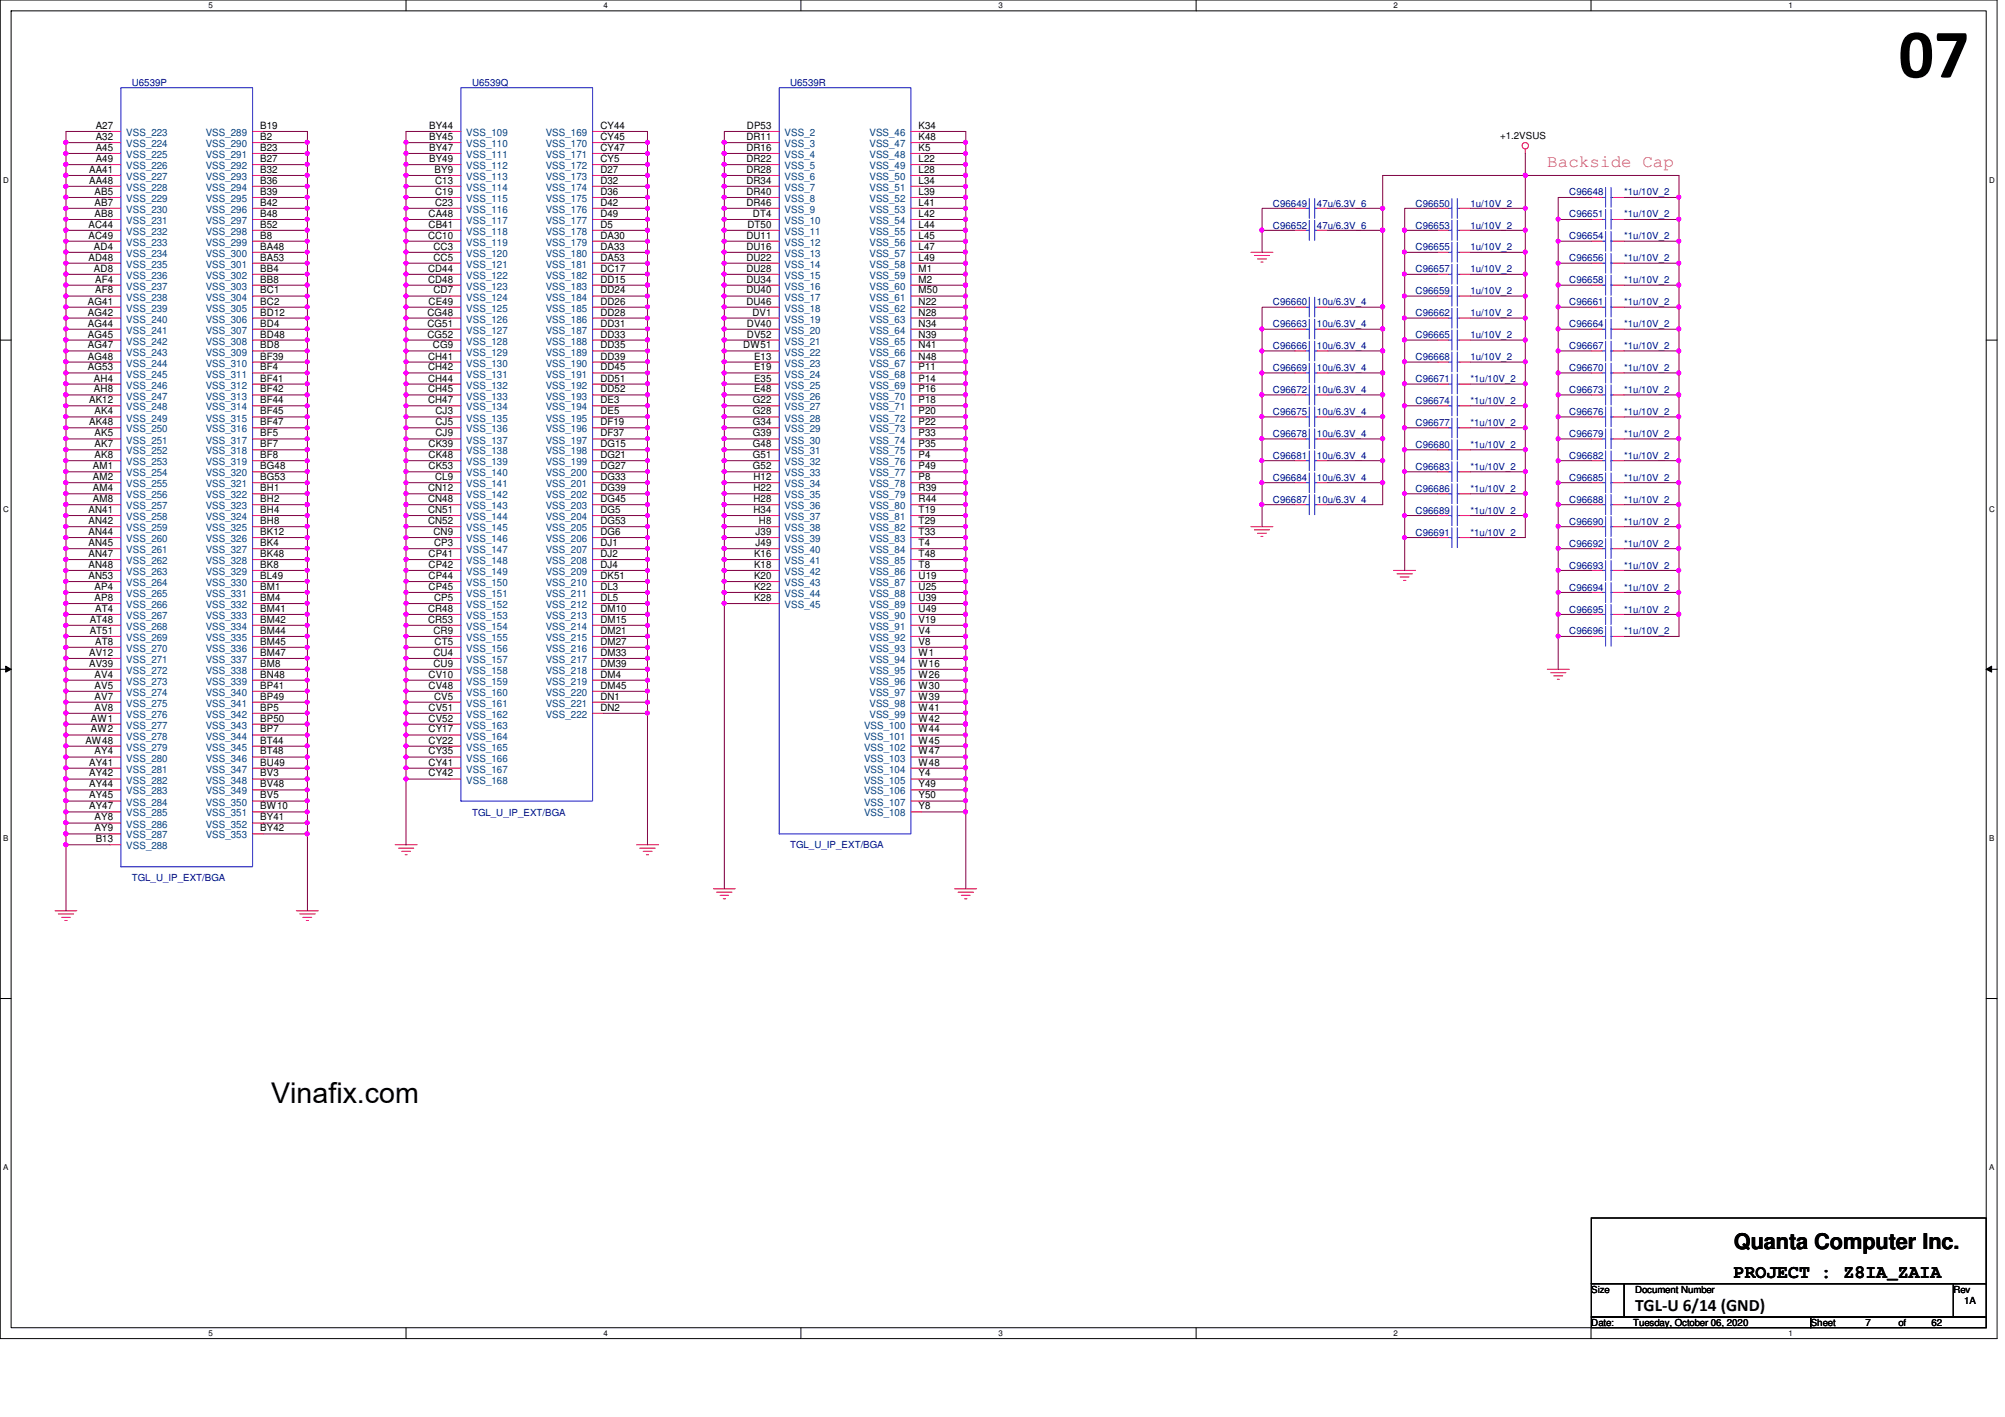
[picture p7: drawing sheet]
<svg xmlns="http://www.w3.org/2000/svg" width="297mm" height="210mm" viewBox="0 0 297 210" stroke-linecap="round" stroke-linejoin="round" font-family="sans-serif">
<defs><g id="words">
<text font-size="10.4" x="281.3" y="11.5">07</text>
<text font-size="4.2" x="40.2" y="163.3">Vinafix.com</text>
<text font-size="3.2" x="256.9" y="185">Quanta Computer Inc.</text>
<text font-size="2.8" x="256.9" y="189.3">PROJECT : Z8IA_ZAIA</text>
<text font-size="2.6" fill="#ff8000" x="229.2" y="24.8">Backside Cap</text>
<text font-size="2.6" x="242.2" y="194.3">TGL-U 6/14 (GND)</text>
<g font-size="1.5">
<text x="14.2" y="20.7">A32</text>
<text x="14.2" y="22.4">A45</text>
<text x="14.2" y="19.1">A27</text>
<text x="38.6" y="22.4">B23</text>
<text x="38.6" y="20.7">B2</text>
<text x="38.6" y="19.1">B19</text>
<text x="63.6" y="19.1">BY44</text>
<text x="63.6" y="20.7">BY45</text>
<text x="63.6" y="22.4">BY47</text>
<text x="88.9" y="19.1">CY44</text>
<text x="88.9" y="20.7">CY45</text>
<text x="88.9" y="22.4">CY47</text>
<text x="110.6" y="22.4">DR16</text>
<text x="110.6" y="20.7">DR11</text>
<text x="110.7" y="19.1">DP53</text>
<text x="136.1" y="19.1">K34</text>
<text x="136.1" y="20.7">K48</text>
<text x="136.1" y="22.4">K5</text>
<text x="13.2" y="25.6">AA41</text>
<text x="13.2" y="27.2">AA48</text>
<text x="14" y="28.9">AB5</text>
<text x="14.2" y="24">A49</text>
<text x="38.6" y="25.6">B32</text>
<text x="38.6" y="24">B27</text>
<text x="38.6" y="28.9">B39</text>
<text x="38.6" y="27.2">B36</text>
<text x="63.6" y="24">BY49</text>
<text x="64.4" y="25.6">BY9</text>
<text x="64.5" y="27.2">C13</text>
<text x="64.5" y="28.9">C19</text>
<text x="88.9" y="24">CY5</text>
<text x="88.9" y="25.6">D27</text>
<text x="88.9" y="27.2">D32</text>
<text x="88.9" y="28.9">D36</text>
<text x="110.6" y="25.6">DR28</text>
<text x="110.6" y="27.2">DR34</text>
<text x="110.6" y="24">DR22</text>
<text x="110.6" y="28.9">DR40</text>
<text x="136.1" y="27.2">L34</text>
<text x="136.1" y="25.6">L28</text>
<text x="136.1" y="28.9">L39</text>
<text x="136.1" y="24">L22</text>
<text x="13.1" y="35.3">AC49</text>
<text x="13.1" y="33.7">AC44</text>
<text x="14" y="32.1">AB8</text>
<text x="14" y="30.5">AB7</text>
<text x="38.6" y="32.1">B48</text>
<text x="38.6" y="30.5">B42</text>
<text x="38.6" y="35.3">B8</text>
<text x="38.6" y="33.7">B52</text>
<text x="63.4" y="35.3">CC10</text>
<text x="63.5" y="32.1">CA48</text>
<text x="63.5" y="33.7">CB41</text>
<text x="64.5" y="30.5">C23</text>
<text x="88.9" y="30.5">D42</text>
<text x="88.9" y="32.1">D49</text>
<text x="88.9" y="33.7">D5</text>
<text x="88.9" y="35.3">DA30</text>
<text x="110.6" y="35.3">DU11</text>
<text x="110.6" y="30.5">DR46</text>
<text x="110.7" y="33.7">DT50</text>
<text x="111.5" y="32.1">DT4</text>
<text x="136.1" y="32.1">L42</text>
<text x="136.1" y="35.3">L45</text>
<text x="136.1" y="30.5">L41</text>
<text x="136.1" y="33.7">L44</text>
<text x="13.1" y="38.6">AD48</text>
<text x="13.9" y="37">AD4</text>
<text x="13.9" y="40.3">AD8</text>
<text x="14.1" y="41.9">AF4</text>
<text x="38.6" y="40.3">BB4</text>
<text x="38.6" y="38.6">BA53</text>
<text x="38.6" y="37">BA48</text>
<text x="38.6" y="41.9">BB8</text>
<text x="63.4" y="41.9">CD48</text>
<text x="63.4" y="40.3">CD44</text>
<text x="64.2" y="38.6">CC5</text>
<text x="64.2" y="37">CC3</text>
<text x="88.9" y="37">DA33</text>
<text x="88.9" y="38.6">DA53</text>
<text x="88.9" y="40.3">DC17</text>
<text x="88.9" y="41.9">DD15</text>
<text x="110.6" y="37">DU16</text>
<text x="110.6" y="40.3">DU28</text>
<text x="110.6" y="38.6">DU22</text>
<text x="110.6" y="41.9">DU34</text>
<text x="136.1" y="37">L47</text>
<text x="136.1" y="41.9">M2</text>
<text x="136.1" y="40.3">M1</text>
<text x="136.1" y="38.6">L49</text>
<text x="13" y="45.1">AG41</text>
<text x="13" y="46.7">AG42</text>
<text x="14.1" y="43.5">AF8</text>
<text x="38.6" y="45.1">BC2</text>
<text x="38.6" y="43.5">BC1</text>
<text x="38.6" y="46.7">BD12</text>
<text x="63.3" y="46.7">CG48</text>
<text x="63.5" y="45.1">CE49</text>
<text x="64.2" y="43.5">CD7</text>
<text x="88.9" y="43.5">DD24</text>
<text x="88.9" y="45.1">DD26</text>
<text x="88.9" y="46.7">DD28</text>
<text x="110.6" y="43.5">DU40</text>
<text x="110.6" y="45.1">DU46</text>
<text x="111.5" y="46.7">DV1</text>
<text x="136.1" y="43.5">M50</text>
<text x="136.1" y="45.1">N22</text>
<text x="136.1" y="46.7">N28</text>
<text x="13" y="51.6">AG47</text>
<text x="13" y="53.3">AG48</text>
<text x="13" y="48.4">AG44</text>
<text x="13" y="50">AG45</text>
<text x="38.6" y="48.4">BD4</text>
<text x="38.6" y="51.6">BD8</text>
<text x="38.6" y="50">BD48</text>
<text x="38.6" y="53.3">BF39</text>
<text x="63.3" y="50">CG52</text>
<text x="63.3" y="48.4">CG51</text>
<text x="63.4" y="53.3">CH41</text>
<text x="64.1" y="51.6">CG9</text>
<text x="88.9" y="48.4">DD31</text>
<text x="88.9" y="50">DD33</text>
<text x="88.9" y="51.6">DD35</text>
<text x="88.9" y="53.3">DD39</text>
<text x="110.1" y="51.6">DW51</text>
<text x="110.7" y="48.4">DV40</text>
<text x="110.7" y="50">DV52</text>
<text x="111.7" y="53.3">E13</text>
<text x="136.1" y="48.4">N34</text>
<text x="136.1" y="50">N39</text>
<text x="136.1" y="51.6">N41</text>
<text x="136.1" y="53.3">N48</text>
<text x="13" y="54.9">AG53</text>
<text x="13.2" y="59.7">AK12</text>
<text x="13.9" y="56.5">AH4</text>
<text x="13.9" y="58.1">AH8</text>
<text x="38.6" y="59.7">BF44</text>
<text x="38.6" y="56.5">BF41</text>
<text x="38.6" y="58.1">BF42</text>
<text x="38.6" y="54.9">BF4</text>
<text x="63.4" y="56.5">CH44</text>
<text x="63.4" y="58.1">CH45</text>
<text x="63.4" y="59.7">CH47</text>
<text x="63.4" y="54.9">CH42</text>
<text x="88.9" y="54.9">DD45</text>
<text x="88.9" y="56.5">DD51</text>
<text x="88.9" y="58.1">DD52</text>
<text x="88.9" y="59.7">DE3</text>
<text x="111.5" y="59.7">G22</text>
<text x="111.7" y="54.9">E19</text>
<text x="111.7" y="56.5">E35</text>
<text x="111.7" y="58.1">E48</text>
<text x="136.1" y="54.9">P11</text>
<text x="136.1" y="56.5">P14</text>
<text x="136.1" y="59.7">P18</text>
<text x="136.1" y="58.1">P16</text>
<text x="13.2" y="63">AK48</text>
<text x="14" y="61.4">AK4</text>
<text x="14" y="64.6">AK5</text>
<text x="38.6" y="63">BF47</text>
<text x="38.6" y="64.6">BF5</text>
<text x="38.6" y="61.4">BF45</text>
<text x="64.5" y="61.4">CJ3</text>
<text x="64.5" y="63">CJ5</text>
<text x="64.5" y="64.6">CJ9</text>
<text x="88.9" y="61.4">DE5</text>
<text x="88.9" y="63">DF19</text>
<text x="88.9" y="64.6">DF37</text>
<text x="111.5" y="64.6">G39</text>
<text x="111.5" y="61.4">G28</text>
<text x="111.5" y="63">G34</text>
<text x="136.1" y="64.6">P33</text>
<text x="136.1" y="63">P22</text>
<text x="136.1" y="61.4">P20</text>
<text x="13.8" y="71.1">AM2</text>
<text x="13.8" y="69.5">AM1</text>
<text x="14" y="67.9">AK8</text>
<text x="14" y="66.3">AK7</text>
<text x="38.6" y="71.1">BG53</text>
<text x="38.6" y="66.3">BF7</text>
<text x="38.6" y="69.5">BG48</text>
<text x="38.6" y="67.9">BF8</text>
<text x="63.5" y="66.3">CK39</text>
<text x="63.5" y="67.9">CK48</text>
<text x="63.5" y="69.5">CK53</text>
<text x="64.5" y="71.1">CL9</text>
<text x="88.9" y="66.3">DG15</text>
<text x="88.9" y="67.9">DG21</text>
<text x="88.9" y="69.5">DG27</text>
<text x="88.9" y="71.1">DG33</text>
<text x="111.5" y="69.5">G52</text>
<text x="111.5" y="67.9">G51</text>
<text x="111.5" y="66.3">G48</text>
<text x="111.6" y="71.1">H12</text>
<text x="136.1" y="69.5">P49</text>
<text x="136.1" y="67.9">P4</text>
<text x="136.1" y="66.3">P35</text>
<text x="136.1" y="71.1">P8</text>
<text x="13.1" y="77.6">AN42</text>
<text x="13.1" y="76">AN41</text>
<text x="13.8" y="74.4">AM8</text>
<text x="13.8" y="72.8">AM4</text>
<text x="38.6" y="74.4">BH2</text>
<text x="38.6" y="72.8">BH1</text>
<text x="38.6" y="77.6">BH8</text>
<text x="38.6" y="76">BH4</text>
<text x="63.4" y="72.8">CN12</text>
<text x="63.4" y="74.4">CN48</text>
<text x="63.4" y="76">CN51</text>
<text x="63.4" y="77.6">CN52</text>
<text x="88.9" y="72.8">DG39</text>
<text x="88.9" y="74.4">DG45</text>
<text x="88.9" y="76">DG5</text>
<text x="88.9" y="77.6">DG53</text>
<text x="111.6" y="76">H34</text>
<text x="111.6" y="74.4">H28</text>
<text x="111.6" y="72.8">H22</text>
<text x="112.4" y="77.6">H8</text>
<text x="136.1" y="76">T19</text>
<text x="136.1" y="77.6">T29</text>
<text x="136.1" y="72.8">R39</text>
<text x="136.1" y="74.4">R44</text>
<text x="13.1" y="82.5">AN47</text>
<text x="13.1" y="79.2">AN44</text>
<text x="13.1" y="80.9">AN45</text>
<text x="38.6" y="82.5">BK48</text>
<text x="38.6" y="80.9">BK4</text>
<text x="38.6" y="79.2">BK12</text>
<text x="63.5" y="82.5">CP41</text>
<text x="64.2" y="79.2">CN9</text>
<text x="64.3" y="80.9">CP3</text>
<text x="88.9" y="79.2">DG6</text>
<text x="88.9" y="80.9">DJ1</text>
<text x="88.9" y="82.5">DJ2</text>
<text x="111.7" y="82.5">K16</text>
<text x="111.9" y="80.9">J49</text>
<text x="111.9" y="79.2">J39</text>
<text x="136.1" y="80.9">T4</text>
<text x="136.1" y="82.5">T48</text>
<text x="136.1" y="79.2">T33</text>
<text x="13.1" y="84.1">AN48</text>
<text x="13.1" y="85.8">AN53</text>
<text x="14" y="89">AP8</text>
<text x="14" y="87.4">AP4</text>
<text x="38.6" y="85.8">BL49</text>
<text x="38.6" y="87.4">BM1</text>
<text x="38.6" y="89">BM4</text>
<text x="38.6" y="84.1">BK8</text>
<text x="63.5" y="84.1">CP42</text>
<text x="63.5" y="85.8">CP44</text>
<text x="63.5" y="87.4">CP45</text>
<text x="64.3" y="89">CP5</text>
<text x="88.9" y="84.1">DJ4</text>
<text x="88.9" y="85.8">DK51</text>
<text x="88.9" y="87.4">DL3</text>
<text x="88.9" y="89">DL5</text>
<text x="111.7" y="84.1">K18</text>
<text x="111.7" y="85.8">K20</text>
<text x="111.7" y="87.4">K22</text>
<text x="111.7" y="89">K28</text>
<text x="136.1" y="87.4">U25</text>
<text x="136.1" y="89">U39</text>
<text x="136.1" y="84.1">T8</text>
<text x="136.1" y="85.8">U19</text>
<text x="13.3" y="92.2">AT48</text>
<text x="13.3" y="93.9">AT51</text>
<text x="14.1" y="95.5">AT8</text>
<text x="14.1" y="90.6">AT4</text>
<text x="38.6" y="90.6">BM41</text>
<text x="38.6" y="92.2">BM42</text>
<text x="38.6" y="93.9">BM44</text>
<text x="38.6" y="95.5">BM45</text>
<text x="63.4" y="90.6">CR48</text>
<text x="63.4" y="92.2">CR53</text>
<text x="64.2" y="93.9">CR9</text>
<text x="64.4" y="95.5">CT5</text>
<text x="88.9" y="90.6">DM10</text>
<text x="88.9" y="92.2">DM15</text>
<text x="88.9" y="93.9">DM21</text>
<text x="88.9" y="95.5">DM27</text>
<text x="136.1" y="92.2">V19</text>
<text x="136.1" y="90.6">U49</text>
<text x="136.1" y="95.5">V8</text>
<text x="136.1" y="93.9">V4</text>
<text x="13.2" y="98.8">AV39</text>
<text x="13.2" y="97.2">AV12</text>
<text x="14" y="100.4">AV4</text>
<text x="38.6" y="97.2">BM47</text>
<text x="38.6" y="98.8">BM8</text>
<text x="38.6" y="100.4">BN48</text>
<text x="63.5" y="100.4">CV10</text>
<text x="64.2" y="97.2">CU4</text>
<text x="64.2" y="98.8">CU9</text>
<text x="88.9" y="97.2">DM33</text>
<text x="88.9" y="98.8">DM39</text>
<text x="88.9" y="100.4">DM4</text>
<text x="136.1" y="98.8">W16</text>
<text x="136.1" y="97.2">W1</text>
<text x="136.1" y="100.4">W26</text>
<text x="13.5" y="106.9">AW1</text>
<text x="14" y="103.6">AV7</text>
<text x="14" y="102">AV5</text>
<text x="14" y="105.3">AV8</text>
<text x="38.6" y="106.9">BP50</text>
<text x="38.6" y="105.3">BP5</text>
<text x="38.6" y="103.6">BP49</text>
<text x="38.6" y="102">BP41</text>
<text x="63.5" y="102">CV48</text>
<text x="63.5" y="105.3">CV51</text>
<text x="63.5" y="106.9">CV52</text>
<text x="64.3" y="103.6">CV5</text>
<text x="88.9" y="102">DM45</text>
<text x="88.9" y="103.6">DN1</text>
<text x="88.9" y="105.3">DN2</text>
<text x="136.1" y="102">W30</text>
<text x="136.1" y="105.3">W41</text>
<text x="136.1" y="103.6">W39</text>
<text x="136.1" y="106.9">W42</text>
<text x="12.7" y="110.2">AW48</text>
<text x="13.2" y="113.4">AY41</text>
<text x="13.5" y="108.5">AW2</text>
<text x="14" y="111.8">AY4</text>
<text x="38.6" y="110.2">BT44</text>
<text x="38.6" y="108.5">BP7</text>
<text x="38.6" y="113.4">BU49</text>
<text x="38.6" y="111.8">BT48</text>
<text x="63.5" y="108.5">CY17</text>
<text x="63.5" y="110.2">CY22</text>
<text x="63.5" y="111.8">CY35</text>
<text x="63.5" y="113.4">CY41</text>
<text x="136.1" y="113.4">W48</text>
<text x="136.1" y="111.8">W47</text>
<text x="136.1" y="110.2">W45</text>
<text x="136.1" y="108.5">W44</text>
<text x="13.2" y="115">AY42</text>
<text x="13.2" y="116.6">AY44</text>
<text x="13.2" y="118.3">AY45</text>
<text x="13.2" y="119.9">AY47</text>
<text x="38.6" y="118.3">BV5</text>
<text x="38.6" y="119.9">BW10</text>
<text x="38.6" y="116.6">BV48</text>
<text x="38.6" y="115">BV3</text>
<text x="63.5" y="115">CY42</text>
<text x="136.1" y="119.9">Y8</text>
<text x="136.1" y="118.3">Y50</text>
<text x="136.1" y="116.6">Y49</text>
<text x="136.1" y="115">Y4</text>
<text x="14" y="121.5">AY8</text>
<text x="14" y="123.1">AY9</text>
<text x="14.2" y="124.8">B13</text>
<text x="38.6" y="123.1">BY42</text>
<text x="38.6" y="121.5">BY41</text>
</g>
<g font-size="1.5" fill="#004080">
<text x="18.7" y="21.8">VSS_224</text>
<text x="18.7" y="23.4">VSS_225</text>
<text x="18.7" y="20.2">VSS_223</text>
<text x="30.5" y="23.4">VSS_291</text>
<text x="30.5" y="21.8">VSS_290</text>
<text x="30.5" y="20.2">VSS_289</text>
<text x="69.1" y="20.2">VSS_109</text>
<text x="69.1" y="21.8">VSS_110</text>
<text x="69.1" y="23.4">VSS_111</text>
<text x="80.9" y="20.2">VSS_169</text>
<text x="80.9" y="21.8">VSS_170</text>
<text x="80.9" y="23.4">VSS_171</text>
<text x="116.2" y="23.4">VSS_4</text>
<text x="116.2" y="20.2">VSS_2</text>
<text x="116.2" y="21.8">VSS_3</text>
<text x="128.8" y="20.2">VSS_46</text>
<text x="128.8" y="21.8">VSS_47</text>
<text x="128.8" y="23.4">VSS_48</text>
<text x="18.7" y="29.9">VSS_229</text>
<text x="18.7" y="25.1">VSS_226</text>
<text x="18.7" y="26.7">VSS_227</text>
<text x="18.7" y="28.3">VSS_228</text>
<text x="30.5" y="26.7">VSS_293</text>
<text x="30.5" y="25.1">VSS_292</text>
<text x="30.5" y="29.9">VSS_295</text>
<text x="30.5" y="28.3">VSS_294</text>
<text x="69.1" y="25.1">VSS_112</text>
<text x="69.1" y="26.7">VSS_113</text>
<text x="69.1" y="28.3">VSS_114</text>
<text x="69.1" y="29.9">VSS_115</text>
<text x="80.9" y="25.1">VSS_172</text>
<text x="80.9" y="26.7">VSS_173</text>
<text x="80.9" y="28.3">VSS_174</text>
<text x="80.9" y="29.9">VSS_175</text>
<text x="116.2" y="26.7">VSS_6</text>
<text x="116.2" y="28.3">VSS_7</text>
<text x="116.2" y="25.1">VSS_5</text>
<text x="116.2" y="29.9">VSS_8</text>
<text x="128.8" y="28.3">VSS_51</text>
<text x="128.8" y="26.7">VSS_50</text>
<text x="128.8" y="29.9">VSS_52</text>
<text x="128.8" y="25.1">VSS_49</text>
<text x="18.7" y="34.8">VSS_232</text>
<text x="18.7" y="33.2">VSS_231</text>
<text x="18.7" y="31.5">VSS_230</text>
<text x="30.5" y="33.2">VSS_297</text>
<text x="30.5" y="31.5">VSS_296</text>
<text x="30.5" y="34.8">VSS_298</text>
<text x="69.1" y="31.5">VSS_116</text>
<text x="69.1" y="33.2">VSS_117</text>
<text x="69.1" y="34.8">VSS_118</text>
<text x="80.9" y="31.5">VSS_176</text>
<text x="80.9" y="33.2">VSS_177</text>
<text x="80.9" y="34.8">VSS_178</text>
<text x="116.2" y="34.8">VSS_11</text>
<text x="116.2" y="33.2">VSS_10</text>
<text x="116.2" y="31.5">VSS_9</text>
<text x="128.8" y="33.2">VSS_54</text>
<text x="128.8" y="31.5">VSS_53</text>
<text x="128.8" y="34.8">VSS_55</text>
<text x="18.7" y="36.4">VSS_233</text>
<text x="18.7" y="39.7">VSS_235</text>
<text x="18.7" y="38.1">VSS_234</text>
<text x="18.7" y="41.3">VSS_236</text>
<text x="30.5" y="41.3">VSS_302</text>
<text x="30.5" y="36.4">VSS_299</text>
<text x="30.5" y="39.7">VSS_301</text>
<text x="30.5" y="38.1">VSS_300</text>
<text x="69.1" y="36.4">VSS_119</text>
<text x="69.1" y="39.7">VSS_121</text>
<text x="69.1" y="38.1">VSS_120</text>
<text x="69.1" y="41.3">VSS_122</text>
<text x="80.9" y="36.4">VSS_179</text>
<text x="80.9" y="38.1">VSS_180</text>
<text x="80.9" y="39.7">VSS_181</text>
<text x="80.9" y="41.3">VSS_182</text>
<text x="116.2" y="38.1">VSS_13</text>
<text x="116.2" y="36.4">VSS_12</text>
<text x="116.2" y="41.3">VSS_15</text>
<text x="116.2" y="39.7">VSS_14</text>
<text x="128.8" y="38.1">VSS_57</text>
<text x="128.8" y="36.4">VSS_56</text>
<text x="128.8" y="41.3">VSS_59</text>
<text x="128.8" y="39.7">VSS_58</text>
<text x="18.7" y="42.9">VSS_237</text>
<text x="18.7" y="46.2">VSS_239</text>
<text x="18.7" y="44.5">VSS_238</text>
<text x="18.7" y="47.8">VSS_240</text>
<text x="30.5" y="46.2">VSS_305</text>
<text x="30.5" y="44.5">VSS_304</text>
<text x="30.5" y="47.8">VSS_306</text>
<text x="30.5" y="42.9">VSS_303</text>
<text x="69.1" y="42.9">VSS_123</text>
<text x="69.1" y="46.2">VSS_125</text>
<text x="69.1" y="44.5">VSS_124</text>
<text x="69.1" y="47.8">VSS_126</text>
<text x="80.9" y="42.9">VSS_183</text>
<text x="80.9" y="44.5">VSS_184</text>
<text x="80.9" y="46.2">VSS_185</text>
<text x="80.9" y="47.8">VSS_186</text>
<text x="116.2" y="44.5">VSS_17</text>
<text x="116.2" y="42.9">VSS_16</text>
<text x="116.2" y="47.8">VSS_19</text>
<text x="116.2" y="46.2">VSS_18</text>
<text x="128.8" y="42.9">VSS_60</text>
<text x="128.8" y="44.5">VSS_61</text>
<text x="128.8" y="46.2">VSS_62</text>
<text x="128.8" y="47.8">VSS_63</text>
<text x="18.7" y="52.7">VSS_243</text>
<text x="18.7" y="49.4">VSS_241</text>
<text x="18.7" y="51.1">VSS_242</text>
<text x="30.5" y="49.4">VSS_307</text>
<text x="30.5" y="52.7">VSS_309</text>
<text x="30.5" y="51.1">VSS_308</text>
<text x="69.1" y="52.7">VSS_129</text>
<text x="69.1" y="51.1">VSS_128</text>
<text x="69.1" y="49.4">VSS_127</text>
<text x="80.9" y="49.4">VSS_187</text>
<text x="80.9" y="51.1">VSS_188</text>
<text x="80.9" y="52.7">VSS_189</text>
<text x="116.2" y="52.7">VSS_22</text>
<text x="116.2" y="49.4">VSS_20</text>
<text x="116.2" y="51.1">VSS_21</text>
<text x="128.8" y="49.4">VSS_64</text>
<text x="128.8" y="51.1">VSS_65</text>
<text x="128.8" y="52.7">VSS_66</text>
<text x="18.7" y="54.3">VSS_244</text>
<text x="18.7" y="55.9">VSS_245</text>
<text x="18.7" y="57.6">VSS_246</text>
<text x="18.7" y="59.2">VSS_247</text>
<text x="30.5" y="57.6">VSS_312</text>
<text x="30.5" y="59.2">VSS_313</text>
<text x="30.5" y="54.3">VSS_310</text>
<text x="30.5" y="55.9">VSS_311</text>
<text x="69.1" y="57.6">VSS_132</text>
<text x="69.1" y="59.2">VSS_133</text>
<text x="69.1" y="54.3">VSS_130</text>
<text x="69.1" y="55.9">VSS_131</text>
<text x="80.9" y="54.3">VSS_190</text>
<text x="80.9" y="55.9">VSS_191</text>
<text x="80.9" y="57.6">VSS_192</text>
<text x="80.9" y="59.2">VSS_193</text>
<text x="116.2" y="54.3">VSS_23</text>
<text x="116.2" y="55.9">VSS_24</text>
<text x="116.2" y="57.6">VSS_25</text>
<text x="116.2" y="59.2">VSS_26</text>
<text x="128.8" y="55.9">VSS_68</text>
<text x="128.8" y="57.6">VSS_69</text>
<text x="128.8" y="59.2">VSS_70</text>
<text x="128.8" y="54.3">VSS_67</text>
<text x="18.7" y="60.8">VSS_248</text>
<text x="18.7" y="62.4">VSS_249</text>
<text x="18.7" y="65.7">VSS_251</text>
<text x="18.7" y="64.1">VSS_250</text>
<text x="30.5" y="64.1">VSS_316</text>
<text x="30.5" y="65.7">VSS_317</text>
<text x="30.5" y="60.8">VSS_314</text>
<text x="30.5" y="62.4">VSS_315</text>
<text x="69.1" y="60.8">VSS_134</text>
<text x="69.1" y="62.4">VSS_135</text>
<text x="69.1" y="64.1">VSS_136</text>
<text x="69.1" y="65.7">VSS_137</text>
<text x="80.9" y="60.8">VSS_194</text>
<text x="80.9" y="62.4">VSS_195</text>
<text x="80.9" y="64.1">VSS_196</text>
<text x="80.9" y="65.7">VSS_197</text>
<text x="116.2" y="65.7">VSS_30</text>
<text x="116.2" y="60.8">VSS_27</text>
<text x="116.2" y="62.4">VSS_28</text>
<text x="116.2" y="64.1">VSS_29</text>
<text x="128.8" y="65.7">VSS_74</text>
<text x="128.8" y="64.1">VSS_73</text>
<text x="128.8" y="62.4">VSS_72</text>
<text x="128.8" y="60.8">VSS_71</text>
<text x="18.7" y="70.6">VSS_254</text>
<text x="18.7" y="68.9">VSS_253</text>
<text x="18.7" y="67.3">VSS_252</text>
<text x="30.5" y="67.3">VSS_318</text>
<text x="30.5" y="70.6">VSS_320</text>
<text x="30.5" y="68.9">VSS_319</text>
<text x="69.1" y="67.3">VSS_138</text>
<text x="69.1" y="68.9">VSS_139</text>
<text x="69.1" y="70.6">VSS_140</text>
<text x="80.9" y="67.3">VSS_198</text>
<text x="80.9" y="68.9">VSS_199</text>
<text x="80.9" y="70.6">VSS_200</text>
<text x="116.2" y="70.6">VSS_33</text>
<text x="116.2" y="68.9">VSS_32</text>
<text x="116.2" y="67.3">VSS_31</text>
<text x="128.8" y="70.6">VSS_77</text>
<text x="128.8" y="68.9">VSS_76</text>
<text x="128.8" y="67.3">VSS_75</text>
<text x="18.7" y="77">VSS_258</text>
<text x="18.7" y="75.4">VSS_257</text>
<text x="18.7" y="73.8">VSS_256</text>
<text x="18.7" y="72.2">VSS_255</text>
<text x="30.5" y="75.4">VSS_323</text>
<text x="30.5" y="73.8">VSS_322</text>
<text x="30.5" y="72.2">VSS_321</text>
<text x="30.5" y="77">VSS_324</text>
<text x="69.1" y="72.2">VSS_141</text>
<text x="69.1" y="73.8">VSS_142</text>
<text x="69.1" y="75.4">VSS_143</text>
<text x="69.1" y="77">VSS_144</text>
<text x="80.9" y="72.2">VSS_201</text>
<text x="80.9" y="73.8">VSS_202</text>
<text x="80.9" y="75.4">VSS_203</text>
<text x="80.9" y="77">VSS_204</text>
<text x="116.2" y="77">VSS_37</text>
<text x="116.2" y="75.4">VSS_36</text>
<text x="116.2" y="73.8">VSS_35</text>
<text x="116.2" y="72.2">VSS_34</text>
<text x="128.8" y="77">VSS_81</text>
<text x="128.8" y="73.8">VSS_79</text>
<text x="128.8" y="75.4">VSS_80</text>
<text x="128.8" y="72.2">VSS_78</text>
<text x="18.7" y="83.6">VSS_262</text>
<text x="18.7" y="80.3">VSS_260</text>
<text x="18.7" y="78.7">VSS_259</text>
<text x="18.7" y="82">VSS_261</text>
<text x="30.5" y="83.6">VSS_328</text>
<text x="30.5" y="82">VSS_327</text>
<text x="30.5" y="80.3">VSS_326</text>
<text x="30.5" y="78.7">VSS_325</text>
<text x="69.1" y="78.7">VSS_145</text>
<text x="69.1" y="80.3">VSS_146</text>
<text x="69.1" y="82">VSS_147</text>
<text x="69.1" y="83.6">VSS_148</text>
<text x="80.9" y="78.7">VSS_205</text>
<text x="80.9" y="80.3">VSS_206</text>
<text x="80.9" y="82">VSS_207</text>
<text x="80.9" y="83.6">VSS_208</text>
<text x="116.2" y="82">VSS_40</text>
<text x="116.2" y="83.6">VSS_41</text>
<text x="116.2" y="80.3">VSS_39</text>
<text x="116.2" y="78.7">VSS_38</text>
<text x="128.8" y="82">VSS_84</text>
<text x="128.8" y="83.6">VSS_85</text>
<text x="128.8" y="78.7">VSS_82</text>
<text x="128.8" y="80.3">VSS_83</text>
<text x="18.7" y="85.2">VSS_263</text>
<text x="18.7" y="86.8">VSS_264</text>
<text x="18.7" y="88.4">VSS_265</text>
<text x="30.5" y="86.8">VSS_330</text>
<text x="30.5" y="88.4">VSS_331</text>
<text x="30.5" y="85.2">VSS_329</text>
<text x="69.1" y="85.2">VSS_149</text>
<text x="69.1" y="86.8">VSS_150</text>
<text x="69.1" y="88.4">VSS_151</text>
<text x="80.9" y="85.2">VSS_209</text>
<text x="80.9" y="86.8">VSS_210</text>
<text x="80.9" y="88.4">VSS_211</text>
<text x="116.2" y="85.2">VSS_42</text>
<text x="116.2" y="86.8">VSS_43</text>
<text x="116.2" y="88.4">VSS_44</text>
<text x="128.8" y="88.4">VSS_88</text>
<text x="128.8" y="85.2">VSS_86</text>
<text x="128.8" y="86.8">VSS_87</text>
<text x="18.7" y="90.1">VSS_266</text>
<text x="18.7" y="91.7">VSS_267</text>
<text x="18.7" y="93.3">VSS_268</text>
<text x="18.7" y="95">VSS_269</text>
<text x="30.5" y="90.1">VSS_332</text>
<text x="30.5" y="91.7">VSS_333</text>
<text x="30.5" y="93.3">VSS_334</text>
<text x="30.5" y="95">VSS_335</text>
<text x="69.1" y="90.1">VSS_152</text>
<text x="69.1" y="91.7">VSS_153</text>
<text x="69.1" y="93.3">VSS_154</text>
<text x="69.1" y="95">VSS_155</text>
<text x="80.9" y="90.1">VSS_212</text>
<text x="80.9" y="91.7">VSS_213</text>
<text x="80.9" y="93.3">VSS_214</text>
<text x="80.9" y="95">VSS_215</text>
<text x="116.2" y="90.1">VSS_45</text>
<text x="128.8" y="90.1">VSS_89</text>
<text x="128.8" y="93.3">VSS_91</text>
<text x="128.8" y="91.7">VSS_90</text>
<text x="128.8" y="95">VSS_92</text>
<text x="18.7" y="96.6">VSS_270</text>
<text x="18.7" y="101.4">VSS_273</text>
<text x="18.7" y="99.8">VSS_272</text>
<text x="18.7" y="98.2">VSS_271</text>
<text x="30.5" y="98.2">VSS_337</text>
<text x="30.5" y="99.8">VSS_338</text>
<text x="30.5" y="101.4">VSS_339</text>
<text x="30.5" y="96.6">VSS_336</text>
<text x="69.1" y="96.6">VSS_156</text>
<text x="69.1" y="98.2">VSS_157</text>
<text x="69.1" y="99.8">VSS_158</text>
<text x="69.1" y="101.4">VSS_159</text>
<text x="80.9" y="96.6">VSS_216</text>
<text x="80.9" y="98.2">VSS_217</text>
<text x="80.9" y="99.8">VSS_218</text>
<text x="80.9" y="101.4">VSS_219</text>
<text x="128.8" y="99.8">VSS_95</text>
<text x="128.8" y="98.2">VSS_94</text>
<text x="128.8" y="101.4">VSS_96</text>
<text x="128.8" y="96.6">VSS_93</text>
<text x="18.7" y="104.7">VSS_275</text>
<text x="18.7" y="103.1">VSS_274</text>
<text x="18.7" y="107.9">VSS_277</text>
<text x="18.7" y="106.3">VSS_276</text>
<text x="30.5" y="107.9">VSS_343</text>
<text x="30.5" y="106.3">VSS_342</text>
<text x="30.5" y="104.7">VSS_341</text>
<text x="30.5" y="103.1">VSS_340</text>
<text x="69.1" y="103.1">VSS_160</text>
<text x="69.1" y="104.7">VSS_161</text>
<text x="69.1" y="106.3">VSS_162</text>
<text x="69.1" y="107.9">VSS_163</text>
<text x="80.9" y="103.1">VSS_220</text>
<text x="80.9" y="104.7">VSS_221</text>
<text x="80.9" y="106.3">VSS_222</text>
<text x="128" y="107.9">VSS_100</text>
<text x="128.8" y="103.1">VSS_97</text>
<text x="128.8" y="106.3">VSS_99</text>
<text x="128.8" y="104.7">VSS_98</text>
<text x="18.7" y="112.8">VSS_280</text>
<text x="18.7" y="111.2">VSS_279</text>
<text x="18.7" y="109.6">VSS_278</text>
<text x="30.5" y="111.2">VSS_345</text>
<text x="30.5" y="109.6">VSS_344</text>
<text x="30.5" y="112.8">VSS_346</text>
<text x="69.1" y="109.6">VSS_164</text>
<text x="69.1" y="111.2">VSS_165</text>
<text x="69.1" y="112.8">VSS_166</text>
<text x="128" y="112.8">VSS_103</text>
<text x="128" y="111.2">VSS_102</text>
<text x="128" y="109.6">VSS_101</text>
<text x="18.7" y="114.5">VSS_281</text>
<text x="18.7" y="116.1">VSS_282</text>
<text x="18.7" y="117.7">VSS_283</text>
<text x="18.7" y="119.3">VSS_284</text>
<text x="30.5" y="119.3">VSS_350</text>
<text x="30.5" y="117.7">VSS_349</text>
<text x="30.5" y="116.1">VSS_348</text>
<text x="30.5" y="114.5">VSS_347</text>
<text x="69.1" y="114.5">VSS_167</text>
<text x="69.1" y="116.1">VSS_168</text>
<text x="128" y="114.5">VSS_104</text>
<text x="128" y="119.3">VSS_107</text>
<text x="128" y="117.7">VSS_106</text>
<text x="128" y="116.1">VSS_105</text>
<text x="18.7" y="120.9">VSS_285</text>
<text x="18.7" y="122.6">VSS_286</text>
<text x="18.7" y="124.2">VSS_287</text>
<text x="18.7" y="125.8">VSS_288</text>
<text x="30.5" y="124.2">VSS_353</text>
<text x="30.5" y="120.9">VSS_351</text>
<text x="30.5" y="122.6">VSS_352</text>
<text x="128" y="120.9">VSS_108</text>
</g>
<g font-size="1.4" fill="#000080">
<text x="19.5" y="12.7">U6539P</text>
<text x="69.9" y="12.7">U6539Q</text>
<text x="117" y="12.7">U6539R</text>
<text x="232.5" y="29">C96648</text>
<text x="240.6" y="29">*1u/10V_2</text>
<text x="188.6" y="30.6">C96649</text>
<text x="188.6" y="33.9">C96652</text>
<text x="195.1" y="30.6">47u/6.3V_6</text>
<text x="195.1" y="33.9">47u/6.3V_6</text>
<text x="209.7" y="33.9">C96653</text>
<text x="209.7" y="30.6">C96650</text>
<text x="217.8" y="33.9">1u/10V_2</text>
<text x="217.8" y="30.6">1u/10V_2</text>
<text x="232.5" y="35.5">C96654</text>
<text x="232.5" y="32.2">C96651</text>
<text x="240.6" y="35.5">*1u/10V_2</text>
<text x="240.6" y="32.2">*1u/10V_2</text>
<text x="209.7" y="40.3">C96657</text>
<text x="209.7" y="37.1">C96655</text>
<text x="217.8" y="40.3">1u/10V_2</text>
<text x="217.8" y="37.1">1u/10V_2</text>
<text x="232.5" y="38.7">C96656</text>
<text x="232.5" y="42">C96658</text>
<text x="240.6" y="38.7">*1u/10V_2</text>
<text x="240.6" y="42">*1u/10V_2</text>
<text x="188.6" y="45.2">C96660</text>
<text x="195.1" y="45.2">10u/6.3V_4</text>
<text x="209.7" y="46.9">C96662</text>
<text x="209.7" y="43.6">C96659</text>
<text x="217.8" y="46.9">1u/10V_2</text>
<text x="217.8" y="43.6">1u/10V_2</text>
<text x="232.5" y="45.2">C96661</text>
<text x="240.6" y="45.2">*1u/10V_2</text>
<text x="188.6" y="48.5">C96663</text>
<text x="188.6" y="51.7">C96666</text>
<text x="195.1" y="48.5">10u/6.3V_4</text>
<text x="195.1" y="51.7">10u/6.3V_4</text>
<text x="209.7" y="50.1">C96665</text>
<text x="209.7" y="53.3">C96668</text>
<text x="217.8" y="50.1">1u/10V_2</text>
<text x="217.8" y="53.3">1u/10V_2</text>
<text x="232.5" y="51.7">C96667</text>
<text x="232.5" y="48.5">C96664</text>
<text x="240.6" y="51.7">*1u/10V_2</text>
<text x="240.6" y="48.5">*1u/10V_2</text>
<text x="188.6" y="58.3">C96672</text>
<text x="188.6" y="55">C96669</text>
<text x="195.1" y="58.3">10u/6.3V_4</text>
<text x="195.1" y="55">10u/6.3V_4</text>
<text x="209.7" y="59.9">C96674</text>
<text x="209.7" y="56.6">C96671</text>
<text x="217.8" y="59.9">*1u/10V_2</text>
<text x="217.8" y="56.6">*1u/10V_2</text>
<text x="232.5" y="55">C96670</text>
<text x="232.5" y="58.3">C96673</text>
<text x="240.6" y="55">*1u/10V_2</text>
<text x="240.6" y="58.3">*1u/10V_2</text>
<text x="188.6" y="61.5">C96675</text>
<text x="188.6" y="64.7">C96678</text>
<text x="195.1" y="61.5">10u/6.3V_4</text>
<text x="195.1" y="64.7">10u/6.3V_4</text>
<text x="209.7" y="63.1">C96677</text>
<text x="217.8" y="63.1">*1u/10V_2</text>
<text x="232.5" y="64.7">C96679</text>
<text x="232.5" y="61.5">C96676</text>
<text x="240.6" y="64.7">*1u/10V_2</text>
<text x="240.6" y="61.5">*1u/10V_2</text>
<text x="188.6" y="71.2">C96684</text>
<text x="188.6" y="68">C96681</text>
<text x="195.1" y="71.2">10u/6.3V_4</text>
<text x="195.1" y="68">10u/6.3V_4</text>
<text x="209.7" y="66.4">C96680</text>
<text x="209.7" y="69.6">C96683</text>
<text x="217.8" y="66.4">*1u/10V_2</text>
<text x="217.8" y="69.6">*1u/10V_2</text>
<text x="232.5" y="71.2">C96685</text>
<text x="232.5" y="68">C96682</text>
<text x="240.6" y="71.2">*1u/10V_2</text>
<text x="240.6" y="68">*1u/10V_2</text>
<text x="188.6" y="74.5">C96687</text>
<text x="195.1" y="74.5">10u/6.3V_4</text>
<text x="209.7" y="76.1">C96689</text>
<text x="209.7" y="72.9">C96686</text>
<text x="217.8" y="76.1">*1u/10V_2</text>
<text x="217.8" y="72.9">*1u/10V_2</text>
<text x="232.5" y="77.7">C96690</text>
<text x="232.5" y="74.5">C96688</text>
<text x="240.6" y="77.7">*1u/10V_2</text>
<text x="240.6" y="74.5">*1u/10V_2</text>
<text x="209.7" y="79.4">C96691</text>
<text x="217.8" y="79.4">*1u/10V_2</text>
<text x="232.5" y="81">C96692</text>
<text x="240.6" y="81">*1u/10V_2</text>
<text x="232.5" y="84.2">C96693</text>
<text x="232.5" y="87.5">C96694</text>
<text x="240.6" y="84.2">*1u/10V_2</text>
<text x="240.6" y="87.5">*1u/10V_2</text>
<text x="232.5" y="90.8">C96695</text>
<text x="232.5" y="94">C96696</text>
<text x="240.6" y="90.8">*1u/10V_2</text>
<text x="240.6" y="94">*1u/10V_2</text>
<text x="69.9" y="120.8">TGL_U_IP_EXT/BGA</text>
<text x="117" y="125.7">TGL_U_IP_EXT/BGA</text>
<text x="19.5" y="130.6">TGL_U_IP_EXT/BGA</text>
</g>
<g font-size="1.4">
<text x="222.2" y="20.5">+1.2VSUS</text>
<text x="235.8" y="191.5">Size</text>
<text x="242.2" y="191.5">Document Number</text>
<text x="289.4" y="191.5">Rev</text>
<text x="235.8" y="196.4">Date:</text>
<text x="241.9" y="196.4">Tuesday, October 06, 2020</text>
<text x="268.3" y="196.4">Sheet</text>
<text x="276.4" y="196.4">7</text>
<text x="281.3" y="196.4">of</text>
<text x="286.1" y="196.4">62</text>
<text x="291" y="193.2">1A</text>
</g>
<g font-size="1.2">
<text x="30.9" y="1.2">5</text>
<text x="89.4" y="1.2">4</text>
<text x="147.9" y="1.2">3</text>
<text x="206.5" y="1.2">2</text>
<text x="265" y="1.2">1</text>
<text x=".5" y="27.1">D</text>
<text x="294.7" y="27.1">D</text>
<text x=".5" y="75.8">C</text>
<text x="294.7" y="75.8">C</text>
<text x=".5" y="124.6">B</text>
<text x="294.7" y="124.6">B</text>
<text x=".5" y="173.4">A</text>
<text x="294.7" y="173.4">A</text>
<text x="30.9" y="197.9">5</text>
<text x="89.4" y="197.9">4</text>
<text x="147.9" y="197.9">3</text>
<text x="206.5" y="197.9">2</text>
<text x="265" y="197.9">1</text>
</g>
</g></defs>
<path d="M0 0h295.9v198.3h-295.9zM1.6 1.6h292.7v195.1h-292.7z" fill="none" stroke="#000" stroke-width=".15"/>
<g fill="#fff">
<path d="M30.9 .2h.6v1.3h-.6z"/>
<path d="M30.9 196.8h.6v1.4h-.6z"/>
</g>
<path d="M60.2 0v1.6M60.2 196.7v1.6" fill="none" stroke="#000" stroke-width=".15"/>
<g fill="#fff">
<path d="M89.4 .2h.6v1.3h-.6z"/>
<path d="M89.4 196.8h.6v1.4h-.6z"/>
</g>
<path d="M118.7 0v1.6M118.7 196.7v1.6" fill="none" stroke="#000" stroke-width=".15"/>
<g fill="#fff">
<path d="M147.9 .2h.6v1.3h-.6z"/>
<path d="M147.9 196.8h.6v1.4h-.6z"/>
</g>
<path d="M177.2 0v1.6M177.2 196.7v1.6" fill="none" stroke="#000" stroke-width=".15"/>
<g fill="#fff">
<path d="M206.5 .2h.5v1.3h-.5z"/>
<path d="M206.5 196.8h.5v1.4h-.5z"/>
</g>
<path d="M235.7 0v1.6M235.7 196.7v1.6" fill="none" stroke="#000" stroke-width=".15"/>
<g fill="#fff">
<path d="M265 .2h.6v1.3h-.6z"/>
<path d="M265 196.8h.6v1.4h-.6z"/>
<path d="M.5 26h.8v1.3h-.8z"/>
<path d="M294.7 26h.8v1.3h-.8z"/>
<path d="M.5 74.8h.8v1.3h-.8z"/>
<path d="M294.7 74.8h.8v1.3h-.8z"/>
</g>
<path d="M0 50.4h1.6M294.3 50.4h1.6" fill="none" stroke="#000" stroke-width=".15"/>
<g fill="#fff">
<path d="M.5 123.5h.7v1.3h-.7z"/>
<path d="M294.7 123.5h.7v1.3h-.7z"/>
</g>
<path d="M0 99.1h1.6M.8 98.7l.8 .4-.8 .5zM294.3 99.1h1.6M294.3 99.1l.8-.4v.9z" fill="none" stroke="#000" stroke-width=".15"/>
<path d="M.8 98.7l.8 .4-.8 .5zM294.3 99.1l.8-.4v.9z" fill="#000"/>
<g fill="#fff">
<path d="M.5 172.3h.7v1.3h-.7z"/>
<path d="M294.7 172.3h.7v1.3h-.7z"/>
</g>
<path d="M0 147.9h1.6M294.3 147.9h1.6M235.8 180.4h58.5v9.8h-58.5zM235.8 190.2h4.8v4.9h-4.8zM235.8 195.1h32.5v1.6h-32.5zM240.6 190.2h48.8v4.9h-48.8zM268.3 195.1h26v1.6h-26zM289.4 190.2h4.9v4.9h-4.9z" fill="none" stroke="#000" stroke-width=".15"/>
<g fill="none" stroke="#f00" stroke-width=".15">
<path d="M16.3 19.5h1.6M37.4 19.5h1.6M66.7 19.5h1.6M87.8 19.5h1.6M113.8 19.5h1.6M135 19.5h1.6M16.3 35.7h1.6M16.3 29.3h1.6M16.3 34.1h1.6M16.3 24.4h1.6M16.3 39h1.6M16.3 26h1.6"/>
<path d="M16.3 37.4h1.6M16.3 21.1h1.6M16.3 22.7h1.6M16.3 32.5h1.6M16.3 30.9h1.6M16.3 27.6h1.6M37.4 26h1.6M37.4 24.4h1.6M37.4 22.7h1.6M37.4 21.1h1.6M37.4 32.5h1.6M37.4 30.9h1.6"/>
<path d="M37.4 29.3h1.6M37.4 27.6h1.6M37.4 35.7h1.6M37.4 34.1h1.6M37.4 39h1.6M37.4 37.4h1.6M66.7 24.4h1.6M66.7 26h1.6M66.7 27.6h1.6M66.7 29.3h1.6M66.7 30.9h1.6M66.7 32.5h1.6"/>
<path d="M66.7 34.1h1.6M66.7 35.7h1.6M66.7 39h1.6M66.7 37.4h1.6M66.7 21.1h1.6M66.7 22.7h1.6M87.8 21.1h1.6M87.8 22.7h1.6M87.8 24.4h1.6M87.8 26h1.6M87.8 27.6h1.6M87.8 29.3h1.6"/>
<path d="M87.8 30.9h1.6M87.8 32.5h1.6M87.8 34.1h1.6M87.8 35.7h1.6M87.8 37.4h1.6M87.8 39h1.6M113.8 34.1h1.6M113.8 26h1.6M113.8 32.5h1.6M113.8 27.6h1.6M113.8 37.4h1.6M113.8 22.7h1.6"/>
<path d="M113.8 35.7h1.6M113.8 24.4h1.6M113.8 39h1.6M113.8 29.3h1.6M113.8 30.9h1.6M113.8 21.1h1.6M135 32.5h1.6M135 37.4h1.6M135 35.7h1.6M135 27.6h1.6M135 26h1.6M135 30.9h1.6"/>
<path d="M135 29.3h1.6M135 21.1h1.6M135 39h1.6M135 22.7h1.6M135 34.1h1.6M135 24.4h1.6M185.3 37.4h3.3M185.8 37.8h2.3M186.3 38.4h1.3M186.8 38.8h.3M191.9 30.9h1.6M191.9 34.1h1.6"/>
<path d="M195.1 30.9h1.6M195.1 34.1h1.6M213 34.1h1.6M213 37.4h1.6M213 30.9h1.6M216.2 34.1h1.6M216.2 37.4h1.6M216.2 30.9h1.6M226 22.1v.6M235.8 35.7h1.6M235.8 32.5h1.6M235.8 29.3h1.6"/>
<path d="M235.8 39h1.6M239 35.7h1.6M239 32.5h1.6M239 29.3h1.6M239 39h1.6M16.3 52h1.6M16.3 42.2h1.6M16.3 40.6h1.6M16.3 45.5h1.6M16.3 43.9h1.6M16.3 53.6h1.6M16.3 55.2h1.6"/>
<path d="M16.3 56.9h1.6M16.3 58.5h1.6M16.3 47.1h1.6M16.3 48.8h1.6M16.3 50.4h1.6M37.4 40.6h1.6M37.4 45.5h1.6M37.4 43.9h1.6M37.4 48.8h1.6M37.4 47.1h1.6M37.4 52h1.6M37.4 50.4h1.6"/>
<path d="M37.4 56.9h1.6M37.4 58.5h1.6M37.4 53.6h1.6M37.4 55.2h1.6M37.4 42.2h1.6M66.7 56.9h1.6M66.7 58.5h1.6M66.7 52h1.6M66.7 50.4h1.6M66.7 42.2h1.6M66.7 53.6h1.6M66.7 40.6h1.6"/>
<path d="M66.7 55.2h1.6M66.7 45.5h1.6M66.7 43.9h1.6M66.7 48.8h1.6M66.7 47.1h1.6M87.8 40.6h1.6M87.8 42.2h1.6M87.8 43.9h1.6M87.8 45.5h1.6M87.8 47.1h1.6M87.8 48.8h1.6M87.8 50.4h1.6"/>
<path d="M87.8 52h1.6M87.8 53.6h1.6M87.8 55.2h1.6M87.8 56.9h1.6M87.8 58.5h1.6M113.8 52h1.6M113.8 53.6h1.6M113.8 55.2h1.6M113.8 56.9h1.6M113.8 58.5h1.6M113.8 40.6h1.6M113.8 43.9h1.6"/>
<path d="M113.8 42.2h1.6M113.8 47.1h1.6M113.8 45.5h1.6M113.8 48.8h1.6M113.8 50.4h1.6M135 55.2h1.6M135 56.9h1.6M135 48.8h1.6M135 50.4h1.6M135 58.5h1.6M135 52h1.6M135 53.6h1.6"/>
<path d="M135 42.2h1.6M135 43.9h1.6M135 45.5h1.6M135 40.6h1.6M135 47.1h1.6M191.9 58.5h1.6M191.9 48.8h1.6M191.9 55.2h1.6M191.9 45.5h1.6M191.9 52h1.6M195.1 58.5h1.6M195.1 48.8h1.6"/>
<path d="M195.1 55.2h1.6M195.1 45.5h1.6M195.1 52h1.6M213 47.1h1.6M213 50.4h1.6M213 40.6h1.6M213 56.9h1.6M213 43.9h1.6M213 53.6h1.6M216.2 47.1h1.6M216.2 50.4h1.6M216.2 40.6h1.6"/>
<path d="M216.2 56.9h1.6M216.2 43.9h1.6M216.2 53.6h1.6M235.8 55.2h1.6M235.8 52h1.6M235.8 48.8h1.6M235.8 45.5h1.6M235.8 58.5h1.6M235.8 42.2h1.6M239 55.2h1.6M239 52h1.6M239 48.8h1.6"/>
<path d="M239 45.5h1.6M239 58.5h1.6M239 42.2h1.6M16.3 79.6h1.6M16.3 78h1.6M16.3 76.4h1.6M16.3 74.8h1.6M16.3 60.1h1.6M16.3 73.2h1.6M16.3 61.8h1.6M16.3 71.5h1.6M16.3 69.9h1.6"/>
<path d="M16.3 68.2h1.6M16.3 66.6h1.6M16.3 65h1.6M16.3 63.4h1.6M37.4 74.8h1.6M37.4 73.2h1.6M37.4 71.5h1.6M37.4 66.6h1.6M37.4 69.9h1.6M37.4 68.2h1.6M37.4 63.4h1.6M37.4 79.6h1.6"/>
<path d="M37.4 65h1.6M37.4 78h1.6M37.4 60.1h1.6M37.4 76.4h1.6M37.4 61.8h1.6M66.7 60.1h1.6M66.7 61.8h1.6M66.7 63.4h1.6M66.7 65h1.6M66.7 66.6h1.6M66.7 68.2h1.6M66.7 69.9h1.6"/>
<path d="M66.7 71.5h1.6M66.7 73.2h1.6M66.7 74.8h1.6M66.7 76.4h1.6M66.7 78h1.6M66.7 79.6h1.6M87.8 60.1h1.6M87.8 61.8h1.6M87.8 63.4h1.6M87.8 65h1.6M87.8 66.6h1.6M87.8 68.2h1.6"/>
<path d="M87.8 69.9h1.6M87.8 71.5h1.6M87.8 73.2h1.6M87.8 74.8h1.6M87.8 76.4h1.6M87.8 78h1.6M87.8 79.6h1.6M113.8 69.9h1.6M113.8 68.2h1.6M113.8 66.6h1.6M113.8 65h1.6M113.8 60.1h1.6"/>
<path d="M113.8 76.4h1.6M113.8 74.8h1.6M113.8 61.8h1.6M113.8 73.2h1.6M113.8 63.4h1.6M113.8 71.5h1.6M113.8 79.6h1.6M113.8 78h1.6M135 76.4h1.6M135 69.9h1.6M135 68.2h1.6M135 66.6h1.6"/>
<path d="M135 65h1.6M135 63.4h1.6M135 61.8h1.6M135 60.1h1.6M135 78h1.6M135 79.6h1.6M135 73.2h1.6M135 74.8h1.6M135 71.5h1.6M185.3 78h3.3M185.8 78.5h2.3M186.3 79h1.3"/>
<path d="M186.8 79.5h.3M191.9 71.5h1.6M191.9 61.8h1.6M191.9 65h1.6M191.9 68.2h1.6M191.9 74.8h1.6M195.1 71.5h1.6M195.1 61.8h1.6M195.1 65h1.6M195.1 68.2h1.6M195.1 74.8h1.6M213 76.4h1.6"/>
<path d="M213 63.4h1.6M213 79.6h1.6M213 66.6h1.6M213 69.9h1.6M213 60.1h1.6M213 73.2h1.6M216.2 76.4h1.6M216.2 63.4h1.6M216.2 79.6h1.6M216.2 66.6h1.6M216.2 69.9h1.6M216.2 60.1h1.6"/>
<path d="M216.2 73.2h1.6M235.8 71.5h1.6M235.8 68.2h1.6M235.8 65h1.6M235.8 78h1.6M235.8 74.8h1.6M235.8 61.8h1.6M239 71.5h1.6M239 68.2h1.6M239 65h1.6M239 78h1.6M239 74.8h1.6"/>
<path d="M239 61.8h1.6M16.3 95.9h1.6M16.3 82.9h1.6M16.3 84.5h1.6M16.3 99.1h1.6M16.3 81.3h1.6M16.3 89.4h1.6M16.3 91h1.6M16.3 86.1h1.6M16.3 87.8h1.6M16.3 92.6h1.6M16.3 94.3h1.6"/>
<path d="M16.3 97.5h1.6M37.4 97.5h1.6M37.4 82.9h1.6M37.4 99.1h1.6M37.4 81.3h1.6M37.4 86.1h1.6M37.4 87.8h1.6M37.4 89.4h1.6M37.4 91h1.6M37.4 92.6h1.6M37.4 94.3h1.6M37.4 95.9h1.6"/>
<path d="M37.4 84.5h1.6M66.7 81.3h1.6M66.7 82.9h1.6M66.7 84.5h1.6M66.7 86.1h1.6M66.7 87.8h1.6M66.7 89.4h1.6M66.7 91h1.6M66.7 92.6h1.6M66.7 94.3h1.6M66.7 95.9h1.6M66.7 97.5h1.6"/>
<path d="M66.7 99.1h1.6M87.8 81.3h1.6M87.8 82.9h1.6M87.8 84.5h1.6M87.8 86.1h1.6M87.8 87.8h1.6M87.8 89.4h1.6M87.8 91h1.6M87.8 92.6h1.6M87.8 94.3h1.6M87.8 95.9h1.6M87.8 97.5h1.6"/>
<path d="M87.8 99.1h1.6M113.8 84.5h1.6M113.8 86.1h1.6M113.8 81.3h1.6M113.8 82.9h1.6M113.8 87.8h1.6M113.8 89.4h1.6M135 99.1h1.6M135 97.5h1.6M135 87.8h1.6M135 89.4h1.6M135 84.5h1.6"/>
<path d="M135 86.1h1.6M135 81.3h1.6M135 92.6h1.6M135 82.9h1.6M135 91h1.6M135 95.9h1.6M135 94.3h1.6M206.5 84.5h3.2M207 85h2.3M207.4 85.5h1.3M207.9 86h.4M229.2 99.1h3.3"/>
<path d="M229.7 99.7h2.3M235.8 91h1.6M235.8 94.3h1.6M235.8 81.3h1.6M235.8 84.5h1.6M235.8 87.8h1.6M239 91h1.6M239 94.3h1.6M239 81.3h1.6M239 84.5h1.6M239 87.8h1.6M16.3 100.8h1.6"/>
<path d="M16.3 112.1h1.6M16.3 113.8h1.6M16.3 110.5h1.6M16.3 115.4h1.6M16.3 108.9h1.6M16.3 117h1.6M16.3 118.7h1.6M16.3 104h1.6M16.3 102.4h1.6M16.3 107.3h1.6M16.3 105.7h1.6M37.4 107.3h1.6"/>
<path d="M37.4 118.7h1.6M37.4 105.7h1.6M37.4 100.8h1.6M37.4 117h1.6M37.4 115.4h1.6M37.4 110.5h1.6M37.4 108.9h1.6M37.4 113.8h1.6M37.4 112.1h1.6M37.4 104h1.6M37.4 102.4h1.6M66.7 100.8h1.6"/>
<path d="M66.7 102.4h1.6M66.7 104h1.6M66.7 105.7h1.6M66.7 107.3h1.6M66.7 108.9h1.6M66.7 110.5h1.6M66.7 112.1h1.6M66.7 113.8h1.6M66.7 115.4h1.6M87.8 100.8h1.6M87.8 102.4h1.6M87.8 104h1.6"/>
<path d="M87.8 105.7h1.6M135 113.8h1.6M135 102.4h1.6M135 100.8h1.6M135 105.7h1.6M135 104h1.6M135 112.1h1.6M135 110.5h1.6M135 108.9h1.6M135 107.3h1.6M135 118.7h1.6M135 117h1.6"/>
<path d="M135 115.4h1.6M230.2 100.1h1.3M230.7 100.6h.3M8.2 134.9h3.2M8.6 135.4h2.3M9.1 135.9h1.3M9.6 136.4h.3M16.3 120.3h1.6M16.3 121.9h1.6M16.3 123.5h1.6M16.3 125.1h1.6M37.4 123.5h1.6"/>
<path d="M37.4 120.3h1.6M37.4 121.9h1.6M43.9 134.9h3.3M44.4 135.4h2.3M44.9 135.9h1.3M45.4 136.4h.3M58.5 125.1h3.3M59.1 125.6h2.2M59.5 126.1h1.3M60 126.6h.3M94.3 125.1h3.3M94.8 125.6h2.3"/>
<path d="M95.3 126.1h1.3M95.8 126.6h.3M105.7 131.7h3.2M106.2 132.2h2.3M106.7 132.6h1.2M107.1 133.1h.4M135 120.3h1.6M141.4 131.7h3.3M141.9 132.2h2.3M142.4 132.6h1.3M142.9 133.1h.4"/>
<circle cx="226" cy="21.6" r=".47"/>
</g>
<g fill="none" stroke="#00f" stroke-width=".15">
<path d="M17.9 13h19.5v115.4h-19.5zM68.3 13h19.5v105.7h-19.5zM115.4 13h19.6v110.5h-19.6zM193.5 30.9h.5M193.5 34.1h.5M194 29.4v2.9M194 32.6v3M194.8 29.4v2.9M194.8 32.6v3M194.8 30.9h.3M194.8 34.1h.3M214.6 34.1h.5"/>
<path d="M214.6 37.4h.5M214.6 30.9h.5M215.1 32.6v3M215.1 39.2v2.9M215.1 35.9v2.9M215.1 29.4v2.9M215.9 32.6v3M215.9 39.2v2.9M215.9 35.9v2.9M215.9 29.4v2.9M215.9 34.1h.3M215.9 37.4h.3"/>
<path d="M215.9 30.9h.3M237.4 35.7h.5M237.4 32.5h.5M237.4 29.3h.5M237.4 39h.5M237.9 34.3v2.9M237.9 31v3M237.9 27.8v2.9M237.9 37.5v3M238.7 34.3v2.9M238.7 31v3M238.7 27.8v2.9"/>
<path d="M238.7 37.5v3M238.7 35.7h.3M238.7 32.5h.3M238.7 29.3h.3M238.7 39h.3M193.5 58.5h.5M193.5 48.8h.5M193.5 55.2h.5M193.5 45.5h.5M193.5 52h.5M194 57v3M194 47.3v2.9"/>
<path d="M194 53.8v2.9M194 44v2.9M194 50.5v3M194.8 57v3M194.8 47.3v2.9M194.8 53.8v2.9M194.8 44v2.9M194.8 50.5v3M194.8 58.5h.3M194.8 48.8h.3M194.8 55.2h.3M194.8 45.5h.3"/>
<path d="M194.8 52h.3M214.6 47.1h.5M214.6 50.4h.5M214.6 40.6h.5M214.6 56.9h.5M214.6 43.9h.5M214.6 53.6h.5M215.1 45.7v2.9M215.1 48.9v3M215.1 58.7v2.9M215.1 55.4v2.9M215.1 42.4v2.9"/>
<path d="M215.1 52.2v2.9M215.9 45.7v2.9M215.9 48.9v3M215.9 58.7v2.9M215.9 55.4v2.9M215.9 42.4v2.9M215.9 52.2v2.9M215.9 47.1h.3M215.9 50.4h.3M215.9 40.6h.3M215.9 56.9h.3M215.9 43.9h.3"/>
<path d="M215.9 53.6h.3M237.4 55.2h.5M237.4 52h.5M237.4 48.8h.5M237.4 45.5h.5M237.4 58.5h.5M237.4 42.2h.5M237.9 53.8v2.9M237.9 50.5v3M237.9 47.3v2.9M237.9 44v2.9M237.9 57v3"/>
<path d="M237.9 40.8v2.9M238.7 53.8v2.9M238.7 50.5v3M238.7 47.3v2.9M238.7 44v2.9M238.7 57v3M238.7 40.8v2.9M238.7 55.2h.3M238.7 52h.3M238.7 48.8h.3M238.7 45.5h.3M238.7 58.5h.3"/>
<path d="M238.7 42.2h.3M193.5 71.5h.5M193.5 61.8h.5M193.5 65h.5M193.5 68.2h.5M193.5 74.8h.5M194 70.1v2.9M194 60.3v2.9M194 63.5v3M194 66.8v2.9M194 73.3v2.9M194.8 70.1v2.9"/>
<path d="M194.8 60.3v2.9M194.8 63.5v3M194.8 66.8v2.9M194.8 73.3v2.9M194.8 71.5h.3M194.8 61.8h.3M194.8 65h.3M194.8 68.2h.3M194.8 74.8h.3M214.6 76.4h.5M214.6 63.4h.5M214.6 79.6h.5"/>
<path d="M214.6 66.6h.5M214.6 69.9h.5M214.6 60.1h.5M214.6 73.2h.5M215.1 74.9v3M215.1 61.9v3M215.1 78.2v2.9M215.1 65.2v2.9M215.1 68.4v2.9M215.1 71.7v2.9M215.9 74.9v3M215.9 61.9v3"/>
<path d="M215.9 78.2v2.9M215.9 65.2v2.9M215.9 68.4v2.9M215.9 71.7v2.9M215.9 76.4h.3M215.9 63.4h.3M215.9 79.6h.3M215.9 66.6h.3M215.9 69.9h.3M215.9 60.1h.3M215.9 73.2h.3M237.4 71.5h.5"/>
<path d="M237.4 68.2h.5M237.4 65h.5M237.4 78h.5M237.4 74.8h.5M237.4 61.8h.5M237.9 70.1v2.9M237.9 66.8v2.9M237.9 63.5v3M237.9 76.5v3M237.9 79.8v2.9M237.9 73.3v2.9M237.9 60.3v2.9"/>
<path d="M238.7 70.1v2.9M238.7 66.8v2.9M238.7 63.5v3M238.7 76.5v3M238.7 79.8v2.9M238.7 73.3v2.9M238.7 60.3v2.9M238.7 71.5h.3M238.7 68.2h.3M238.7 65h.3M238.7 78h.3M238.7 74.8h.3"/>
<path d="M238.7 61.8h.3M237.4 91h.5M237.4 94.3h.5M237.4 81.3h.5M237.4 84.5h.5M237.4 87.8h.5M237.9 89.5v3M237.9 92.8v2.9M237.9 83.1v2.9M237.9 86.3v2.9M238.7 89.5v3M238.7 92.8v2.9"/>
<path d="M238.7 83.1v2.9M238.7 86.3v2.9M238.7 91h.3M238.7 94.3h.3M238.7 81.3h.3M238.7 84.5h.3M238.7 87.8h.3"/>
</g>
<path d="M60.2 45.5v1.6" fill="none" stroke="#800040" stroke-width=".15"/>
<circle cx="60.2" cy="47.1" r=".3" fill="#f0f"/>
<circle cx="60.2" cy="47.1" r=".3" fill="none" stroke="#f0f" stroke-width=".15"/>
<circle cx="60.2" cy="45.5" r=".3" fill="#f0f"/>
<circle cx="60.2" cy="45.5" r=".3" fill="none" stroke="#f0f" stroke-width=".15"/>
<path d="M60.2 47.1v4.9" fill="none" stroke="#800040" stroke-width=".15"/>
<circle cx="60.2" cy="52" r=".3" fill="#f0f"/>
<circle cx="60.2" cy="52" r=".3" fill="none" stroke="#f0f" stroke-width=".15"/>
<circle cx="60.1" cy="50.4" r=".31" fill="#f0f"/>
<circle cx="60.1" cy="50.4" r=".31" fill="none" stroke="#f0f" stroke-width=".15"/>
<path d="M60.2 52v3.2" fill="none" stroke="#800040" stroke-width=".15"/>
<circle cx="60.2" cy="53.6" r=".3" fill="#f0f"/>
<circle cx="60.2" cy="53.6" r=".3" fill="none" stroke="#f0f" stroke-width=".15"/>
<path d="M60.2 55.2v1.7" fill="none" stroke="#800040" stroke-width=".15"/>
<circle cx="60.2" cy="56.8" r=".3" fill="#f0f"/>
<circle cx="60.2" cy="56.8" r=".3" fill="none" stroke="#f0f" stroke-width=".15"/>
<circle cx="60.2" cy="55.2" r=".3" fill="#f0f"/>
<circle cx="60.2" cy="55.2" r=".3" fill="none" stroke="#f0f" stroke-width=".15"/>
<path d="M60.2 56.9v3.2" fill="none" stroke="#800040" stroke-width=".15"/>
<circle cx="60.2" cy="60.1" r=".3" fill="#f0f"/>
<circle cx="60.2" cy="60.1" r=".3" fill="none" stroke="#f0f" stroke-width=".15"/>
<circle cx="60.1" cy="58.5" r=".31" fill="#f0f"/>
<circle cx="60.1" cy="58.5" r=".31" fill="none" stroke="#f0f" stroke-width=".15"/>
<path d="M60.2 60.1v3.3" fill="none" stroke="#800040" stroke-width=".15"/>
<circle cx="60.2" cy="61.7" r=".3" fill="#f0f"/>
<circle cx="60.2" cy="61.7" r=".3" fill="none" stroke="#f0f" stroke-width=".15"/>
<path d="M60.2 63.4v1.6" fill="none" stroke="#800040" stroke-width=".15"/>
<circle cx="60.2" cy="65" r=".3" fill="#f0f"/>
<circle cx="60.2" cy="65" r=".3" fill="none" stroke="#f0f" stroke-width=".15"/>
<circle cx="60.2" cy="63.4" r=".3" fill="#f0f"/>
<circle cx="60.2" cy="63.4" r=".3" fill="none" stroke="#f0f" stroke-width=".15"/>
<path d="M60.2 65v3.2" fill="none" stroke="#800040" stroke-width=".15"/>
<circle cx="60.1" cy="66.6" r=".31" fill="#f0f"/>
<circle cx="60.1" cy="66.6" r=".31" fill="none" stroke="#f0f" stroke-width=".15"/>
<path d="M60.2 68.2v1.7" fill="none" stroke="#800040" stroke-width=".15"/>
<circle cx="60.2" cy="69.8" r=".3" fill="#f0f"/>
<circle cx="60.2" cy="69.8" r=".3" fill="none" stroke="#f0f" stroke-width=".15"/>
<path d="M60.2 69.9v6.5" fill="none" stroke="#800040" stroke-width=".15"/>
<circle cx="60.2" cy="76.4" r=".3" fill="#f0f"/>
<circle cx="60.2" cy="76.4" r=".3" fill="none" stroke="#f0f" stroke-width=".15"/>
<circle cx="60.1" cy="74.7" r=".31" fill="#f0f"/>
<circle cx="60.1" cy="74.7" r=".31" fill="none" stroke="#f0f" stroke-width=".15"/>
<path d="M60.2 76.4v3.2" fill="none" stroke="#800040" stroke-width=".15"/>
<circle cx="60.2" cy="78" r=".3" fill="#f0f"/>
<circle cx="60.2" cy="78" r=".3" fill="none" stroke="#f0f" stroke-width=".15"/>
<path d="M60.2 79.6v4.9" fill="none" stroke="#800040" stroke-width=".15"/>
<circle cx="60.2" cy="84.5" r=".3" fill="#f0f"/>
<circle cx="60.2" cy="84.5" r=".3" fill="none" stroke="#f0f" stroke-width=".15"/>
<circle cx="60.1" cy="82.9" r=".31" fill="#f0f"/>
<circle cx="60.1" cy="82.9" r=".31" fill="none" stroke="#f0f" stroke-width=".15"/>
<path d="M60.2 84.5v4.9" fill="none" stroke="#800040" stroke-width=".15"/>
<circle cx="60.2" cy="89.4" r=".3" fill="#f0f"/>
<circle cx="60.2" cy="89.4" r=".3" fill="none" stroke="#f0f" stroke-width=".15"/>
<circle cx="60.2" cy="87.8" r=".3" fill="#f0f"/>
<circle cx="60.2" cy="87.8" r=".3" fill="none" stroke="#f0f" stroke-width=".15"/>
<path d="M60.2 89.4v1.6" fill="none" stroke="#800040" stroke-width=".15"/>
<circle cx="60.1" cy="91" r=".31" fill="#f0f"/>
<circle cx="60.1" cy="91" r=".31" fill="none" stroke="#f0f" stroke-width=".15"/>
<path d="M60.2 91v1.6" fill="none" stroke="#800040" stroke-width=".15"/>
<circle cx="60.2" cy="92.6" r=".3" fill="#f0f"/>
<circle cx="60.2" cy="92.6" r=".3" fill="none" stroke="#f0f" stroke-width=".15"/>
<path d="M60.2 92.6v3.3" fill="none" stroke="#800040" stroke-width=".15"/>
<circle cx="60.2" cy="95.9" r=".3" fill="#f0f"/>
<circle cx="60.2" cy="95.9" r=".3" fill="none" stroke="#f0f" stroke-width=".15"/>
<path d="M60.2 95.9v4.9" fill="none" stroke="#800040" stroke-width=".15"/>
<circle cx="60.2" cy="100.7" r=".3" fill="#f0f"/>
<circle cx="60.2" cy="100.7" r=".3" fill="none" stroke="#f0f" stroke-width=".15"/>
<circle cx="60.1" cy="99.1" r=".31" fill="#f0f"/>
<circle cx="60.1" cy="99.1" r=".31" fill="none" stroke="#f0f" stroke-width=".15"/>
<path d="M60.2 100.8v1.6" fill="none" stroke="#800040" stroke-width=".15"/>
<circle cx="60.2" cy="102.4" r=".3" fill="#f0f"/>
<circle cx="60.2" cy="102.4" r=".3" fill="none" stroke="#f0f" stroke-width=".15"/>
<path d="M60.2 102.4v6.5" fill="none" stroke="#800040" stroke-width=".15"/>
<circle cx="60.2" cy="108.9" r=".3" fill="#f0f"/>
<circle cx="60.2" cy="108.9" r=".3" fill="none" stroke="#f0f" stroke-width=".15"/>
<path d="M60.2 108.9v3.2" fill="none" stroke="#800040" stroke-width=".15"/>
<circle cx="60.2" cy="110.5" r=".3" fill="#f0f"/>
<circle cx="60.2" cy="110.5" r=".3" fill="none" stroke="#f0f" stroke-width=".15"/>
<path d="M60.2 112.1v1.7" fill="none" stroke="#800040" stroke-width=".15"/>
<circle cx="60.2" cy="113.7" r=".3" fill="#f0f"/>
<circle cx="60.2" cy="113.7" r=".3" fill="none" stroke="#f0f" stroke-width=".15"/>
<circle cx="60.2" cy="112.1" r=".3" fill="#f0f"/>
<circle cx="60.2" cy="112.1" r=".3" fill="none" stroke="#f0f" stroke-width=".15"/>
<path d="M60.2 113.8v11.3" fill="none" stroke="#800040" stroke-width=".15"/>
<circle cx="60.1" cy="115.4" r=".31" fill="#f0f"/>
<circle cx="60.1" cy="115.4" r=".31" fill="none" stroke="#f0f" stroke-width=".15"/>
<path d="M60.2 19.5h6.5M60.2 21.1h6.5M60.2 22.7h6.5M60.2 24.4h6.5M60.2 26h6.5M60.2 27.6h6.5M60.2 29.3h6.5M60.2 30.9h6.5M60.2 32.5h6.5M60.2 34.1h6.5" fill="none" stroke="#800040" stroke-width=".15"/>
<circle cx="60.1" cy="34.1" r=".31" fill="#f0f"/>
<circle cx="60.1" cy="34.1" r=".31" fill="none" stroke="#f0f" stroke-width=".15"/>
<path d="M60.2 35.7h6.5" fill="none" stroke="#800040" stroke-width=".15"/>
<circle cx="60.2" cy="35.7" r=".3" fill="#f0f"/>
<circle cx="60.2" cy="35.7" r=".3" fill="none" stroke="#f0f" stroke-width=".15"/>
<path d="M60.2 37.4h6.5M60.2 39h6.5M60.2 40.6h6.5M60.2 42.2h6.5M60.2 43.9h6.5" fill="none" stroke="#800040" stroke-width=".15"/>
<circle cx="60.2" cy="43.9" r=".3" fill="#f0f"/>
<circle cx="60.2" cy="43.9" r=".3" fill="none" stroke="#f0f" stroke-width=".15"/>
<path d="M60.2 45.5h6.5M60.2 47.1h6.5M60.2 48.8h6.5" fill="none" stroke="#800040" stroke-width=".15"/>
<circle cx="60.2" cy="48.7" r=".3" fill="#f0f"/>
<circle cx="60.2" cy="48.7" r=".3" fill="none" stroke="#f0f" stroke-width=".15"/>
<path d="M60.2 50.4h6.5M60.2 52h6.5M60.2 53.6h6.5M60.2 55.2h6.5M60.2 56.9h6.5M60.2 58.5h6.5M60.2 60.1h6.5M60.2 61.8h6.5M60.2 63.4h6.5M60.2 65h6.5M60.2 66.6h6.5M60.2 68.2h6.5" fill="none" stroke="#800040" stroke-width=".15"/>
<circle cx="60.2" cy="68.2" r=".3" fill="#f0f"/>
<circle cx="60.2" cy="68.2" r=".3" fill="none" stroke="#f0f" stroke-width=".15"/>
<path d="M60.2 69.9h6.5M60.2 71.5h6.5" fill="none" stroke="#800040" stroke-width=".15"/>
<circle cx="60.2" cy="71.5" r=".3" fill="#f0f"/>
<circle cx="60.2" cy="71.5" r=".3" fill="none" stroke="#f0f" stroke-width=".15"/>
<path d="M60.2 73.2h6.5" fill="none" stroke="#800040" stroke-width=".15"/>
<circle cx="60.2" cy="73.1" r=".3" fill="#f0f"/>
<circle cx="60.2" cy="73.1" r=".3" fill="none" stroke="#f0f" stroke-width=".15"/>
<path d="M60.2 74.8h6.5M60.2 76.4h6.5M60.2 78h6.5M60.2 79.6h6.5" fill="none" stroke="#800040" stroke-width=".15"/>
<circle cx="60.2" cy="79.6" r=".3" fill="#f0f"/>
<circle cx="60.2" cy="79.6" r=".3" fill="none" stroke="#f0f" stroke-width=".15"/>
<path d="M60.2 81.3h6.5" fill="none" stroke="#800040" stroke-width=".15"/>
<circle cx="60.2" cy="81.2" r=".3" fill="#f0f"/>
<circle cx="60.2" cy="81.2" r=".3" fill="none" stroke="#f0f" stroke-width=".15"/>
<path d="M60.2 82.9h6.5M60.2 84.5h6.5M60.2 86.1h6.5" fill="none" stroke="#800040" stroke-width=".15"/>
<circle cx="60.2" cy="86.1" r=".3" fill="#f0f"/>
<circle cx="60.2" cy="86.1" r=".3" fill="none" stroke="#f0f" stroke-width=".15"/>
<path d="M60.2 87.8h6.5M60.2 89.4h6.5M60.2 91h6.5M60.2 92.6h6.5M60.2 94.3h6.5" fill="none" stroke="#800040" stroke-width=".15"/>
<circle cx="60.2" cy="94.2" r=".3" fill="#f0f"/>
<circle cx="60.2" cy="94.2" r=".3" fill="none" stroke="#f0f" stroke-width=".15"/>
<path d="M60.2 95.9h6.5M60.2 97.5h6.5" fill="none" stroke="#800040" stroke-width=".15"/>
<circle cx="60.2" cy="97.5" r=".3" fill="#f0f"/>
<circle cx="60.2" cy="97.5" r=".3" fill="none" stroke="#f0f" stroke-width=".15"/>
<path d="M60.2 99.1h6.5M60.2 100.8h6.5M60.2 102.4h6.5M60.2 104h6.5" fill="none" stroke="#800040" stroke-width=".15"/>
<circle cx="60.2" cy="104" r=".3" fill="#f0f"/>
<circle cx="60.2" cy="104" r=".3" fill="none" stroke="#f0f" stroke-width=".15"/>
<path d="M60.2 105.7h6.5" fill="none" stroke="#800040" stroke-width=".15"/>
<circle cx="60.2" cy="105.6" r=".3" fill="#f0f"/>
<circle cx="60.2" cy="105.6" r=".3" fill="none" stroke="#f0f" stroke-width=".15"/>
<path d="M60.2 107.3h6.5" fill="none" stroke="#800040" stroke-width=".15"/>
<circle cx="60.1" cy="107.2" r=".31" fill="#f0f"/>
<circle cx="60.1" cy="107.2" r=".31" fill="none" stroke="#f0f" stroke-width=".15"/>
<path d="M60.2 19.5v1.6M60.2 108.9h6.5M60.2 110.5h6.5M60.2 112.1h6.5M60.2 113.8h6.5M60.2 115.4h6.5" fill="none" stroke="#800040" stroke-width=".15"/>
<circle cx="60.2" cy="21.1" r=".3" fill="#f0f"/>
<circle cx="60.2" cy="21.1" r=".3" fill="none" stroke="#f0f" stroke-width=".15"/>
<path d="M60.2 21.1v1.6" fill="none" stroke="#800040" stroke-width=".15"/>
<circle cx="60.2" cy="22.7" r=".3" fill="#f0f"/>
<circle cx="60.2" cy="22.7" r=".3" fill="none" stroke="#f0f" stroke-width=".15"/>
<path d="M60.2 22.7v3.3" fill="none" stroke="#800040" stroke-width=".15"/>
<circle cx="60.2" cy="24.3" r=".3" fill="#f0f"/>
<circle cx="60.2" cy="24.3" r=".3" fill="none" stroke="#f0f" stroke-width=".15"/>
<path d="M60.2 26v1.6" fill="none" stroke="#800040" stroke-width=".15"/>
<circle cx="60.2" cy="27.6" r=".3" fill="#f0f"/>
<circle cx="60.2" cy="27.6" r=".3" fill="none" stroke="#f0f" stroke-width=".15"/>
<circle cx="60.1" cy="26" r=".31" fill="#f0f"/>
<circle cx="60.1" cy="26" r=".31" fill="none" stroke="#f0f" stroke-width=".15"/>
<path d="M60.2 27.6v1.7" fill="none" stroke="#800040" stroke-width=".15"/>
<circle cx="60.2" cy="29.2" r=".3" fill="#f0f"/>
<circle cx="60.2" cy="29.2" r=".3" fill="none" stroke="#f0f" stroke-width=".15"/>
<path d="M60.2 29.3v3.2" fill="none" stroke="#800040" stroke-width=".15"/>
<circle cx="60.2" cy="32.5" r=".3" fill="#f0f"/>
<circle cx="60.2" cy="32.5" r=".3" fill="none" stroke="#f0f" stroke-width=".15"/>
<circle cx="60.2" cy="30.9" r=".3" fill="#f0f"/>
<circle cx="60.2" cy="30.9" r=".3" fill="none" stroke="#f0f" stroke-width=".15"/>
<path d="M60.2 32.5v6.5" fill="none" stroke="#800040" stroke-width=".15"/>
<circle cx="60.2" cy="39" r=".3" fill="#f0f"/>
<circle cx="60.2" cy="39" r=".3" fill="none" stroke="#f0f" stroke-width=".15"/>
<circle cx="60.2" cy="37.3" r=".3" fill="#f0f"/>
<circle cx="60.2" cy="37.3" r=".3" fill="none" stroke="#f0f" stroke-width=".15"/>
<path d="M60.2 39v3.2" fill="none" stroke="#800040" stroke-width=".15"/>
<circle cx="60.1" cy="42.2" r=".31" fill="#f0f"/>
<circle cx="60.1" cy="42.2" r=".31" fill="none" stroke="#f0f" stroke-width=".15"/>
<circle cx="60.2" cy="40.6" r=".3" fill="#f0f"/>
<circle cx="60.2" cy="40.6" r=".3" fill="none" stroke="#f0f" stroke-width=".15"/>
<g fill="none" stroke="#800040" stroke-width=".15">
<path d="M39 19.5h6.5M39 21.1h6.5M39 22.7h6.5M39 24.4h6.5M39 26h6.5M39 27.6h6.5M39 29.3h6.5M39 30.9h6.5M39 32.5h6.5M39 34.1h6.5M39 35.7h6.5M39 37.4h6.5"/>
<path d="M39 39h6.5M39 40.6h6.5M39 42.2h6.5M60.2 42.2v3.3"/>
</g>
<circle cx="45.5" cy="42.2" r=".31" fill="#f0f"/>
<circle cx="45.5" cy="42.2" r=".31" fill="none" stroke="#f0f" stroke-width=".15"/>
<path d="M39 43.9h6.5" fill="none" stroke="#800040" stroke-width=".15"/>
<circle cx="45.5" cy="43.9" r=".3" fill="#f0f"/>
<circle cx="45.5" cy="43.9" r=".3" fill="none" stroke="#f0f" stroke-width=".15"/>
<path d="M39 45.5h6.5" fill="none" stroke="#800040" stroke-width=".15"/>
<circle cx="45.5" cy="45.5" r=".3" fill="#f0f"/>
<circle cx="45.5" cy="45.5" r=".3" fill="none" stroke="#f0f" stroke-width=".15"/>
<path d="M39 47.1h6.5" fill="none" stroke="#800040" stroke-width=".15"/>
<circle cx="45.5" cy="47.1" r=".3" fill="#f0f"/>
<circle cx="45.5" cy="47.1" r=".3" fill="none" stroke="#f0f" stroke-width=".15"/>
<path d="M39 48.8h6.5M39 50.4h6.5M39 52h6.5M39 53.6h6.5" fill="none" stroke="#800040" stroke-width=".15"/>
<circle cx="45.5" cy="53.6" r=".3" fill="#f0f"/>
<circle cx="45.5" cy="53.6" r=".3" fill="none" stroke="#f0f" stroke-width=".15"/>
<path d="M39 55.2h6.5M39 56.9h6.5M39 58.5h6.5M39 60.1h6.5M39 61.8h6.5M39 63.4h6.5M39 65h6.5M39 66.6h6.5M39 68.2h6.5" fill="none" stroke="#800040" stroke-width=".15"/>
<circle cx="45.5" cy="68.2" r=".3" fill="#f0f"/>
<circle cx="45.5" cy="68.2" r=".3" fill="none" stroke="#f0f" stroke-width=".15"/>
<path d="M39 69.9h6.5M39 71.5h6.5M39 73.2h6.5" fill="none" stroke="#800040" stroke-width=".15"/>
<circle cx="45.5" cy="73.1" r=".3" fill="#f0f"/>
<circle cx="45.5" cy="73.1" r=".3" fill="none" stroke="#f0f" stroke-width=".15"/>
<path d="M39 74.8h6.5M39 76.4h6.5M39 78h6.5M39 79.6h6.5" fill="none" stroke="#800040" stroke-width=".15"/>
<circle cx="45.5" cy="79.6" r=".3" fill="#f0f"/>
<circle cx="45.5" cy="79.6" r=".3" fill="none" stroke="#f0f" stroke-width=".15"/>
<path d="M39 81.3h6.5" fill="none" stroke="#800040" stroke-width=".15"/>
<circle cx="45.5" cy="81.2" r=".3" fill="#f0f"/>
<circle cx="45.5" cy="81.2" r=".3" fill="none" stroke="#f0f" stroke-width=".15"/>
<path d="M39 82.9h6.5" fill="none" stroke="#800040" stroke-width=".15"/>
<circle cx="45.5" cy="82.9" r=".31" fill="#f0f"/>
<circle cx="45.5" cy="82.9" r=".31" fill="none" stroke="#f0f" stroke-width=".15"/>
<path d="M39 84.5h6.5" fill="none" stroke="#800040" stroke-width=".15"/>
<circle cx="45.5" cy="84.5" r=".3" fill="#f0f"/>
<circle cx="45.5" cy="84.5" r=".3" fill="none" stroke="#f0f" stroke-width=".15"/>
<path d="M39 86.1h6.5M39 87.8h6.5M39 89.4h6.5M39 91h6.5" fill="none" stroke="#800040" stroke-width=".15"/>
<circle cx="45.5" cy="91" r=".31" fill="#f0f"/>
<circle cx="45.5" cy="91" r=".31" fill="none" stroke="#f0f" stroke-width=".15"/>
<path d="M39 92.6h6.5" fill="none" stroke="#800040" stroke-width=".15"/>
<circle cx="45.5" cy="92.6" r=".3" fill="#f0f"/>
<circle cx="45.5" cy="92.6" r=".3" fill="none" stroke="#f0f" stroke-width=".15"/>
<path d="M39 94.3h6.5" fill="none" stroke="#800040" stroke-width=".15"/>
<circle cx="45.5" cy="94.2" r=".3" fill="#f0f"/>
<circle cx="45.5" cy="94.2" r=".3" fill="none" stroke="#f0f" stroke-width=".15"/>
<path d="M39 95.9h6.5M39 97.5h6.5" fill="none" stroke="#800040" stroke-width=".15"/>
<circle cx="45.5" cy="97.5" r=".3" fill="#f0f"/>
<circle cx="45.5" cy="97.5" r=".3" fill="none" stroke="#f0f" stroke-width=".15"/>
<path d="M39 99.1h6.5M39 100.8h6.5M39 102.4h6.5" fill="none" stroke="#800040" stroke-width=".15"/>
<circle cx="45.5" cy="102.4" r=".3" fill="#f0f"/>
<circle cx="45.5" cy="102.4" r=".3" fill="none" stroke="#f0f" stroke-width=".15"/>
<path d="M39 104h6.5" fill="none" stroke="#800040" stroke-width=".15"/>
<circle cx="45.5" cy="104" r=".3" fill="#f0f"/>
<circle cx="45.5" cy="104" r=".3" fill="none" stroke="#f0f" stroke-width=".15"/>
<path d="M39 105.7h6.5" fill="none" stroke="#800040" stroke-width=".15"/>
<circle cx="45.5" cy="105.6" r=".3" fill="#f0f"/>
<circle cx="45.5" cy="105.6" r=".3" fill="none" stroke="#f0f" stroke-width=".15"/>
<path d="M39 107.3h6.5M39 108.9h6.5" fill="none" stroke="#800040" stroke-width=".15"/>
<circle cx="45.5" cy="108.9" r=".3" fill="#f0f"/>
<circle cx="45.5" cy="108.9" r=".3" fill="none" stroke="#f0f" stroke-width=".15"/>
<path d="M39 110.5h6.5" fill="none" stroke="#800040" stroke-width=".15"/>
<circle cx="45.5" cy="110.5" r=".3" fill="#f0f"/>
<circle cx="45.5" cy="110.5" r=".3" fill="none" stroke="#f0f" stroke-width=".15"/>
<path d="M39 112.1h6.5M39 113.8h6.5M39 115.4h6.5" fill="none" stroke="#800040" stroke-width=".15"/>
<circle cx="45.5" cy="115.4" r=".31" fill="#f0f"/>
<circle cx="45.5" cy="115.4" r=".31" fill="none" stroke="#f0f" stroke-width=".15"/>
<path d="M39 117h6.5" fill="none" stroke="#800040" stroke-width=".15"/>
<circle cx="45.5" cy="117" r=".3" fill="#f0f"/>
<circle cx="45.5" cy="117" r=".3" fill="none" stroke="#f0f" stroke-width=".15"/>
<path d="M39 118.7h6.5" fill="none" stroke="#800040" stroke-width=".15"/>
<circle cx="45.5" cy="118.6" r=".3" fill="#f0f"/>
<circle cx="45.5" cy="118.6" r=".3" fill="none" stroke="#f0f" stroke-width=".15"/>
<path d="M45.5 19.5v3.2M39 120.3h6.5M39 121.9h6.5M39 123.5h6.5" fill="none" stroke="#800040" stroke-width=".15"/>
<circle cx="45.5" cy="22.7" r=".3" fill="#f0f"/>
<circle cx="45.5" cy="22.7" r=".3" fill="none" stroke="#f0f" stroke-width=".15"/>
<circle cx="45.5" cy="21.1" r=".3" fill="#f0f"/>
<circle cx="45.5" cy="21.1" r=".3" fill="none" stroke="#f0f" stroke-width=".15"/>
<path d="M45.5 22.7v3.3" fill="none" stroke="#800040" stroke-width=".15"/>
<circle cx="45.5" cy="24.3" r=".3" fill="#f0f"/>
<circle cx="45.5" cy="24.3" r=".3" fill="none" stroke="#f0f" stroke-width=".15"/>
<path d="M45.5 26v1.6" fill="none" stroke="#800040" stroke-width=".15"/>
<circle cx="45.5" cy="27.6" r=".3" fill="#f0f"/>
<circle cx="45.5" cy="27.6" r=".3" fill="none" stroke="#f0f" stroke-width=".15"/>
<circle cx="45.5" cy="26" r=".31" fill="#f0f"/>
<circle cx="45.5" cy="26" r=".31" fill="none" stroke="#f0f" stroke-width=".15"/>
<path d="M45.5 27.6v3.3" fill="none" stroke="#800040" stroke-width=".15"/>
<circle cx="45.5" cy="30.9" r=".3" fill="#f0f"/>
<circle cx="45.5" cy="30.9" r=".3" fill="none" stroke="#f0f" stroke-width=".15"/>
<circle cx="45.5" cy="29.2" r=".3" fill="#f0f"/>
<circle cx="45.5" cy="29.2" r=".3" fill="none" stroke="#f0f" stroke-width=".15"/>
<path d="M45.5 30.9v1.6" fill="none" stroke="#800040" stroke-width=".15"/>
<circle cx="45.5" cy="32.5" r=".3" fill="#f0f"/>
<circle cx="45.5" cy="32.5" r=".3" fill="none" stroke="#f0f" stroke-width=".15"/>
<path d="M45.5 32.5v1.6" fill="none" stroke="#800040" stroke-width=".15"/>
<circle cx="45.5" cy="34.1" r=".31" fill="#f0f"/>
<circle cx="45.5" cy="34.1" r=".31" fill="none" stroke="#f0f" stroke-width=".15"/>
<path d="M45.5 34.1v3.3" fill="none" stroke="#800040" stroke-width=".15"/>
<circle cx="45.5" cy="35.7" r=".3" fill="#f0f"/>
<circle cx="45.5" cy="35.7" r=".3" fill="none" stroke="#f0f" stroke-width=".15"/>
<path d="M45.5 37.4v1.6" fill="none" stroke="#800040" stroke-width=".15"/>
<circle cx="45.5" cy="39" r=".3" fill="#f0f"/>
<circle cx="45.5" cy="39" r=".3" fill="none" stroke="#f0f" stroke-width=".15"/>
<circle cx="45.5" cy="37.3" r=".3" fill="#f0f"/>
<circle cx="45.5" cy="37.3" r=".3" fill="none" stroke="#f0f" stroke-width=".15"/>
<path d="M45.5 39v1.6" fill="none" stroke="#800040" stroke-width=".15"/>
<circle cx="45.5" cy="40.6" r=".3" fill="#f0f"/>
<circle cx="45.5" cy="40.6" r=".3" fill="none" stroke="#f0f" stroke-width=".15"/>
<path d="M45.5 40.6v9.8" fill="none" stroke="#800040" stroke-width=".15"/>
<circle cx="45.5" cy="48.7" r=".3" fill="#f0f"/>
<circle cx="45.5" cy="48.7" r=".3" fill="none" stroke="#f0f" stroke-width=".15"/>
<path d="M45.5 50.4v1.6" fill="none" stroke="#800040" stroke-width=".15"/>
<circle cx="45.5" cy="52" r=".3" fill="#f0f"/>
<circle cx="45.5" cy="52" r=".3" fill="none" stroke="#f0f" stroke-width=".15"/>
<circle cx="45.5" cy="50.4" r=".31" fill="#f0f"/>
<circle cx="45.5" cy="50.4" r=".31" fill="none" stroke="#f0f" stroke-width=".15"/>
<path d="M45.5 52v4.9" fill="none" stroke="#800040" stroke-width=".15"/>
<circle cx="45.5" cy="56.8" r=".3" fill="#f0f"/>
<circle cx="45.5" cy="56.8" r=".3" fill="none" stroke="#f0f" stroke-width=".15"/>
<circle cx="45.5" cy="55.2" r=".3" fill="#f0f"/>
<circle cx="45.5" cy="55.2" r=".3" fill="none" stroke="#f0f" stroke-width=".15"/>
<path d="M45.5 56.9v3.2" fill="none" stroke="#800040" stroke-width=".15"/>
<circle cx="45.5" cy="60.1" r=".3" fill="#f0f"/>
<circle cx="45.5" cy="60.1" r=".3" fill="none" stroke="#f0f" stroke-width=".15"/>
<circle cx="45.5" cy="58.5" r=".31" fill="#f0f"/>
<circle cx="45.5" cy="58.5" r=".31" fill="none" stroke="#f0f" stroke-width=".15"/>
<path d="M45.5 60.1v3.3" fill="none" stroke="#800040" stroke-width=".15"/>
<circle cx="45.5" cy="61.7" r=".3" fill="#f0f"/>
<circle cx="45.5" cy="61.7" r=".3" fill="none" stroke="#f0f" stroke-width=".15"/>
<path d="M45.5 63.4v1.6" fill="none" stroke="#800040" stroke-width=".15"/>
<circle cx="45.5" cy="65" r=".3" fill="#f0f"/>
<circle cx="45.5" cy="65" r=".3" fill="none" stroke="#f0f" stroke-width=".15"/>
<circle cx="45.5" cy="63.4" r=".3" fill="#f0f"/>
<circle cx="45.5" cy="63.4" r=".3" fill="none" stroke="#f0f" stroke-width=".15"/>
<path d="M45.5 65v1.6" fill="none" stroke="#800040" stroke-width=".15"/>
<circle cx="45.5" cy="66.6" r=".31" fill="#f0f"/>
<circle cx="45.5" cy="66.6" r=".31" fill="none" stroke="#f0f" stroke-width=".15"/>
<path d="M45.5 66.6v4.9" fill="none" stroke="#800040" stroke-width=".15"/>
<circle cx="45.5" cy="71.5" r=".3" fill="#f0f"/>
<circle cx="45.5" cy="71.5" r=".3" fill="none" stroke="#f0f" stroke-width=".15"/>
<circle cx="45.5" cy="69.8" r=".3" fill="#f0f"/>
<circle cx="45.5" cy="69.8" r=".3" fill="none" stroke="#f0f" stroke-width=".15"/>
<path d="M45.5 71.5v4.9" fill="none" stroke="#800040" stroke-width=".15"/>
<circle cx="45.5" cy="76.4" r=".3" fill="#f0f"/>
<circle cx="45.5" cy="76.4" r=".3" fill="none" stroke="#f0f" stroke-width=".15"/>
<circle cx="45.5" cy="74.7" r=".31" fill="#f0f"/>
<circle cx="45.5" cy="74.7" r=".31" fill="none" stroke="#f0f" stroke-width=".15"/>
<path d="M45.5 76.4v1.6" fill="none" stroke="#800040" stroke-width=".15"/>
<circle cx="45.5" cy="78" r=".3" fill="#f0f"/>
<circle cx="45.5" cy="78" r=".3" fill="none" stroke="#f0f" stroke-width=".15"/>
<path d="M45.5 78v9.8" fill="none" stroke="#800040" stroke-width=".15"/>
<circle cx="45.5" cy="86.1" r=".3" fill="#f0f"/>
<circle cx="45.5" cy="86.1" r=".3" fill="none" stroke="#f0f" stroke-width=".15"/>
<path d="M45.5 87.8v1.6" fill="none" stroke="#800040" stroke-width=".15"/>
<circle cx="45.5" cy="89.4" r=".3" fill="#f0f"/>
<circle cx="45.5" cy="89.4" r=".3" fill="none" stroke="#f0f" stroke-width=".15"/>
<circle cx="45.5" cy="87.8" r=".3" fill="#f0f"/>
<circle cx="45.5" cy="87.8" r=".3" fill="none" stroke="#f0f" stroke-width=".15"/>
<path d="M45.5 89.4v6.5" fill="none" stroke="#800040" stroke-width=".15"/>
<circle cx="45.5" cy="95.9" r=".3" fill="#f0f"/>
<circle cx="45.5" cy="95.9" r=".3" fill="none" stroke="#f0f" stroke-width=".15"/>
<path d="M45.5 95.9v4.9" fill="none" stroke="#800040" stroke-width=".15"/>
<circle cx="45.5" cy="100.7" r=".3" fill="#f0f"/>
<circle cx="45.5" cy="100.7" r=".3" fill="none" stroke="#f0f" stroke-width=".15"/>
<circle cx="45.5" cy="99.1" r=".31" fill="#f0f"/>
<circle cx="45.5" cy="99.1" r=".31" fill="none" stroke="#f0f" stroke-width=".15"/>
<path d="M45.5 100.8v6.5" fill="none" stroke="#800040" stroke-width=".15"/>
<circle cx="45.5" cy="107.2" r=".31" fill="#f0f"/>
<circle cx="45.5" cy="107.2" r=".31" fill="none" stroke="#f0f" stroke-width=".15"/>
<path d="M45.5 107.3v6.5" fill="none" stroke="#800040" stroke-width=".15"/>
<circle cx="45.5" cy="113.7" r=".3" fill="#f0f"/>
<circle cx="45.5" cy="113.7" r=".3" fill="none" stroke="#f0f" stroke-width=".15"/>
<circle cx="45.5" cy="112.1" r=".3" fill="#f0f"/>
<circle cx="45.5" cy="112.1" r=".3" fill="none" stroke="#f0f" stroke-width=".15"/>
<path d="M45.5 113.8v8.1" fill="none" stroke="#800040" stroke-width=".15"/>
<circle cx="45.5" cy="121.9" r=".3" fill="#f0f"/>
<circle cx="45.5" cy="121.9" r=".3" fill="none" stroke="#f0f" stroke-width=".15"/>
<circle cx="45.5" cy="120.3" r=".3" fill="#f0f"/>
<circle cx="45.5" cy="120.3" r=".3" fill="none" stroke="#f0f" stroke-width=".15"/>
<path d="M45.5 121.9v13" fill="none" stroke="#800040" stroke-width=".15"/>
<circle cx="45.5" cy="123.5" r=".31" fill="#f0f"/>
<circle cx="45.5" cy="123.5" r=".31" fill="none" stroke="#f0f" stroke-width=".15"/>
<path d="M9.8 19.5h6.5M9.8 21.1h6.5M9.8 22.7h6.5M9.8 24.4h6.5M9.8 26h6.5M9.8 27.6h6.5M9.8 29.3h6.5M9.8 30.9h6.5M9.8 32.5h6.5" fill="none" stroke="#800040" stroke-width=".15"/>
<circle cx="9.8" cy="32.5" r=".31" fill="#f0f"/>
<circle cx="9.8" cy="32.5" r=".31" fill="none" stroke="#f0f" stroke-width=".15"/>
<path d="M9.8 34.1h6.5" fill="none" stroke="#800040" stroke-width=".15"/>
<circle cx="9.8" cy="34.1" r=".32" fill="#f0f"/>
<circle cx="9.8" cy="34.1" r=".32" fill="none" stroke="#f0f" stroke-width=".15"/>
<path d="M9.8 35.7h6.5M9.8 37.4h6.5M9.8 39h6.5M9.8 40.6h6.5M9.8 42.2h6.5M9.8 43.9h6.5M9.8 45.5h6.5M9.8 47.1h6.5M9.8 48.8h6.5M9.8 50.4h6.5M9.8 52h6.5M9.8 53.6h6.5" fill="none" stroke="#800040" stroke-width=".15"/>
<circle cx="9.8" cy="53.6" r=".31" fill="#f0f"/>
<circle cx="9.8" cy="53.6" r=".31" fill="none" stroke="#f0f" stroke-width=".15"/>
<path d="M9.8 55.2h6.5" fill="none" stroke="#800040" stroke-width=".15"/>
<circle cx="9.8" cy="55.2" r=".31" fill="#f0f"/>
<circle cx="9.8" cy="55.2" r=".31" fill="none" stroke="#f0f" stroke-width=".15"/>
<path d="M9.8 56.9h6.5M9.8 58.5h6.5M9.8 60.1h6.5" fill="none" stroke="#800040" stroke-width=".15"/>
<circle cx="9.8" cy="60.1" r=".31" fill="#f0f"/>
<circle cx="9.8" cy="60.1" r=".31" fill="none" stroke="#f0f" stroke-width=".15"/>
<path d="M9.8 61.8h6.5M9.8 63.4h6.5M9.8 65h6.5M9.8 66.6h6.5M9.8 68.2h6.5M9.8 69.9h6.5M9.8 71.5h6.5M9.8 73.2h6.5M9.8 74.8h6.5M9.8 76.4h6.5M9.8 78h6.5" fill="none" stroke="#800040" stroke-width=".15"/>
<circle cx="9.8" cy="78" r=".31" fill="#f0f"/>
<circle cx="9.8" cy="78" r=".31" fill="none" stroke="#f0f" stroke-width=".15"/>
<path d="M9.8 79.6h6.5M9.8 81.3h6.5" fill="none" stroke="#800040" stroke-width=".15"/>
<circle cx="9.8" cy="81.2" r=".31" fill="#f0f"/>
<circle cx="9.8" cy="81.2" r=".31" fill="none" stroke="#f0f" stroke-width=".15"/>
<path d="M9.8 82.9h6.5" fill="none" stroke="#800040" stroke-width=".15"/>
<circle cx="9.8" cy="82.9" r=".32" fill="#f0f"/>
<circle cx="9.8" cy="82.9" r=".32" fill="none" stroke="#f0f" stroke-width=".15"/>
<path d="M9.8 84.5h6.5M9.8 86.1h6.5M9.8 87.8h6.5M9.8 89.4h6.5M9.8 91h6.5M9.8 92.6h6.5M9.8 94.3h6.5M9.8 95.9h6.5M9.8 97.5h6.5" fill="none" stroke="#800040" stroke-width=".15"/>
<circle cx="9.8" cy="97.5" r=".31" fill="#f0f"/>
<circle cx="9.8" cy="97.5" r=".31" fill="none" stroke="#f0f" stroke-width=".15"/>
<path d="M9.8 99.1h6.5M9.8 100.8h6.5M9.8 102.4h6.5M9.8 104h6.5M9.8 105.7h6.5" fill="none" stroke="#800040" stroke-width=".15"/>
<circle cx="9.8" cy="105.6" r=".31" fill="#f0f"/>
<circle cx="9.8" cy="105.6" r=".31" fill="none" stroke="#f0f" stroke-width=".15"/>
<path d="M9.8 107.3h6.5" fill="none" stroke="#800040" stroke-width=".15"/>
<circle cx="9.8" cy="107.2" r=".32" fill="#f0f"/>
<circle cx="9.8" cy="107.2" r=".32" fill="none" stroke="#f0f" stroke-width=".15"/>
<path d="M9.8 108.9h6.5" fill="none" stroke="#800040" stroke-width=".15"/>
<circle cx="9.8" cy="108.9" r=".31" fill="#f0f"/>
<circle cx="9.8" cy="108.9" r=".31" fill="none" stroke="#f0f" stroke-width=".15"/>
<path d="M9.8 110.5h6.5M9.8 112.1h6.5M9.8 113.8h6.5M9.8 115.4h6.5M9.8 117h6.5M9.8 118.7h6.5M9.8 120.3h6.5M9.8 121.9h6.5M9.8 123.5h6.5" fill="none" stroke="#800040" stroke-width=".15"/>
<circle cx="9.8" cy="123.5" r=".32" fill="#f0f"/>
<circle cx="9.8" cy="123.5" r=".32" fill="none" stroke="#f0f" stroke-width=".15"/>
<path d="M9.8 19.5v3.2M9.8 125.1h6.5" fill="none" stroke="#800040" stroke-width=".15"/>
<circle cx="9.8" cy="21.1" r=".31" fill="#f0f"/>
<circle cx="9.8" cy="21.1" r=".31" fill="none" stroke="#f0f" stroke-width=".15"/>
<path d="M9.8 22.7v1.7" fill="none" stroke="#800040" stroke-width=".15"/>
<circle cx="9.8" cy="24.3" r=".31" fill="#f0f"/>
<circle cx="9.8" cy="24.3" r=".31" fill="none" stroke="#f0f" stroke-width=".15"/>
<circle cx="9.8" cy="22.7" r=".31" fill="#f0f"/>
<circle cx="9.8" cy="22.7" r=".31" fill="none" stroke="#f0f" stroke-width=".15"/>
<path d="M9.8 24.4v3.2" fill="none" stroke="#800040" stroke-width=".15"/>
<circle cx="9.8" cy="27.6" r=".31" fill="#f0f"/>
<circle cx="9.8" cy="27.6" r=".31" fill="none" stroke="#f0f" stroke-width=".15"/>
<circle cx="9.8" cy="26" r=".32" fill="#f0f"/>
<circle cx="9.8" cy="26" r=".32" fill="none" stroke="#f0f" stroke-width=".15"/>
<path d="M9.8 27.6v3.3" fill="none" stroke="#800040" stroke-width=".15"/>
<circle cx="9.8" cy="29.2" r=".31" fill="#f0f"/>
<circle cx="9.8" cy="29.2" r=".31" fill="none" stroke="#f0f" stroke-width=".15"/>
<path d="M9.8 30.9v1.6" fill="none" stroke="#800040" stroke-width=".15"/>
<circle cx="9.8" cy="30.9" r=".31" fill="#f0f"/>
<circle cx="9.8" cy="30.9" r=".31" fill="none" stroke="#f0f" stroke-width=".15"/>
<path d="M9.8 32.5v3.2" fill="none" stroke="#800040" stroke-width=".15"/>
<circle cx="9.8" cy="35.7" r=".31" fill="#f0f"/>
<circle cx="9.8" cy="35.7" r=".31" fill="none" stroke="#f0f" stroke-width=".15"/>
<path d="M9.8 35.7v3.3" fill="none" stroke="#800040" stroke-width=".15"/>
<circle cx="9.8" cy="39" r=".31" fill="#f0f"/>
<circle cx="9.8" cy="39" r=".31" fill="none" stroke="#f0f" stroke-width=".15"/>
<circle cx="9.8" cy="37.3" r=".31" fill="#f0f"/>
<circle cx="9.8" cy="37.3" r=".31" fill="none" stroke="#f0f" stroke-width=".15"/>
<path d="M9.8 39v1.6" fill="none" stroke="#800040" stroke-width=".15"/>
<circle cx="9.8" cy="40.6" r=".31" fill="#f0f"/>
<circle cx="9.8" cy="40.6" r=".31" fill="none" stroke="#f0f" stroke-width=".15"/>
<path d="M9.8 40.6v3.3" fill="none" stroke="#800040" stroke-width=".15"/>
<circle cx="9.8" cy="43.9" r=".31" fill="#f0f"/>
<circle cx="9.8" cy="43.9" r=".31" fill="none" stroke="#f0f" stroke-width=".15"/>
<circle cx="9.8" cy="42.2" r=".32" fill="#f0f"/>
<circle cx="9.8" cy="42.2" r=".32" fill="none" stroke="#f0f" stroke-width=".15"/>
<path d="M9.8 43.9v3.2" fill="none" stroke="#800040" stroke-width=".15"/>
<circle cx="9.8" cy="47.1" r=".31" fill="#f0f"/>
<circle cx="9.8" cy="47.1" r=".31" fill="none" stroke="#f0f" stroke-width=".15"/>
<circle cx="9.8" cy="45.5" r=".31" fill="#f0f"/>
<circle cx="9.8" cy="45.5" r=".31" fill="none" stroke="#f0f" stroke-width=".15"/>
<path d="M9.8 47.1v1.7" fill="none" stroke="#800040" stroke-width=".15"/>
<circle cx="9.8" cy="48.7" r=".31" fill="#f0f"/>
<circle cx="9.8" cy="48.7" r=".31" fill="none" stroke="#f0f" stroke-width=".15"/>
<path d="M9.8 48.8v3.2" fill="none" stroke="#800040" stroke-width=".15"/>
<circle cx="9.8" cy="52" r=".31" fill="#f0f"/>
<circle cx="9.8" cy="52" r=".31" fill="none" stroke="#f0f" stroke-width=".15"/>
<circle cx="9.8" cy="50.4" r=".32" fill="#f0f"/>
<circle cx="9.8" cy="50.4" r=".32" fill="none" stroke="#f0f" stroke-width=".15"/>
<path d="M9.8 52v6.5" fill="none" stroke="#800040" stroke-width=".15"/>
<circle cx="9.8" cy="58.5" r=".32" fill="#f0f"/>
<circle cx="9.8" cy="58.5" r=".32" fill="none" stroke="#f0f" stroke-width=".15"/>
<circle cx="9.8" cy="56.8" r=".31" fill="#f0f"/>
<circle cx="9.8" cy="56.8" r=".31" fill="none" stroke="#f0f" stroke-width=".15"/>
<path d="M9.8 58.5v4.9" fill="none" stroke="#800040" stroke-width=".15"/>
<circle cx="9.8" cy="61.7" r=".31" fill="#f0f"/>
<circle cx="9.8" cy="61.7" r=".31" fill="none" stroke="#f0f" stroke-width=".15"/>
<path d="M9.8 63.4v1.6" fill="none" stroke="#800040" stroke-width=".15"/>
<circle cx="9.8" cy="65" r=".31" fill="#f0f"/>
<circle cx="9.8" cy="65" r=".31" fill="none" stroke="#f0f" stroke-width=".15"/>
<circle cx="9.8" cy="63.4" r=".31" fill="#f0f"/>
<circle cx="9.8" cy="63.4" r=".31" fill="none" stroke="#f0f" stroke-width=".15"/>
<path d="M9.8 65v1.6" fill="none" stroke="#800040" stroke-width=".15"/>
<circle cx="9.8" cy="66.6" r=".32" fill="#f0f"/>
<circle cx="9.8" cy="66.6" r=".32" fill="none" stroke="#f0f" stroke-width=".15"/>
<path d="M9.8 66.6v3.3" fill="none" stroke="#800040" stroke-width=".15"/>
<circle cx="9.8" cy="69.8" r=".31" fill="#f0f"/>
<circle cx="9.8" cy="69.8" r=".31" fill="none" stroke="#f0f" stroke-width=".15"/>
<circle cx="9.8" cy="68.2" r=".31" fill="#f0f"/>
<circle cx="9.8" cy="68.2" r=".31" fill="none" stroke="#f0f" stroke-width=".15"/>
<path d="M9.8 69.9v3.3" fill="none" stroke="#800040" stroke-width=".15"/>
<circle cx="9.8" cy="73.1" r=".31" fill="#f0f"/>
<circle cx="9.8" cy="73.1" r=".31" fill="none" stroke="#f0f" stroke-width=".15"/>
<circle cx="9.8" cy="71.5" r=".31" fill="#f0f"/>
<circle cx="9.8" cy="71.5" r=".31" fill="none" stroke="#f0f" stroke-width=".15"/>
<path d="M9.8 73.2v3.2" fill="none" stroke="#800040" stroke-width=".15"/>
<circle cx="9.8" cy="76.4" r=".31" fill="#f0f"/>
<circle cx="9.8" cy="76.4" r=".31" fill="none" stroke="#f0f" stroke-width=".15"/>
<circle cx="9.8" cy="74.7" r=".32" fill="#f0f"/>
<circle cx="9.8" cy="74.7" r=".32" fill="none" stroke="#f0f" stroke-width=".15"/>
<path d="M9.8 76.4v4.9" fill="none" stroke="#800040" stroke-width=".15"/>
<circle cx="9.8" cy="79.6" r=".31" fill="#f0f"/>
<circle cx="9.8" cy="79.6" r=".31" fill="none" stroke="#f0f" stroke-width=".15"/>
<path d="M9.8 81.3v4.8" fill="none" stroke="#800040" stroke-width=".15"/>
<circle cx="9.8" cy="86.1" r=".31" fill="#f0f"/>
<circle cx="9.8" cy="86.1" r=".31" fill="none" stroke="#f0f" stroke-width=".15"/>
<circle cx="9.8" cy="84.5" r=".31" fill="#f0f"/>
<circle cx="9.8" cy="84.5" r=".31" fill="none" stroke="#f0f" stroke-width=".15"/>
<path d="M9.8 86.1v3.3" fill="none" stroke="#800040" stroke-width=".15"/>
<circle cx="9.8" cy="89.4" r=".31" fill="#f0f"/>
<circle cx="9.8" cy="89.4" r=".31" fill="none" stroke="#f0f" stroke-width=".15"/>
<circle cx="9.8" cy="87.8" r=".31" fill="#f0f"/>
<circle cx="9.8" cy="87.8" r=".31" fill="none" stroke="#f0f" stroke-width=".15"/>
<path d="M9.8 89.4v3.2" fill="none" stroke="#800040" stroke-width=".15"/>
<circle cx="9.8" cy="92.6" r=".31" fill="#f0f"/>
<circle cx="9.8" cy="92.6" r=".31" fill="none" stroke="#f0f" stroke-width=".15"/>
<circle cx="9.8" cy="91" r=".32" fill="#f0f"/>
<circle cx="9.8" cy="91" r=".32" fill="none" stroke="#f0f" stroke-width=".15"/>
<path d="M9.8 92.6v3.3" fill="none" stroke="#800040" stroke-width=".15"/>
<circle cx="9.8" cy="95.9" r=".31" fill="#f0f"/>
<circle cx="9.8" cy="95.9" r=".31" fill="none" stroke="#f0f" stroke-width=".15"/>
<circle cx="9.8" cy="94.2" r=".31" fill="#f0f"/>
<circle cx="9.8" cy="94.2" r=".31" fill="none" stroke="#f0f" stroke-width=".15"/>
<path d="M9.8 95.9v4.9" fill="none" stroke="#800040" stroke-width=".15"/>
<circle cx="9.8" cy="100.7" r=".31" fill="#f0f"/>
<circle cx="9.8" cy="100.7" r=".31" fill="none" stroke="#f0f" stroke-width=".15"/>
<circle cx="9.8" cy="99.1" r=".32" fill="#f0f"/>
<circle cx="9.8" cy="99.1" r=".32" fill="none" stroke="#f0f" stroke-width=".15"/>
<path d="M9.8 100.8v1.6" fill="none" stroke="#800040" stroke-width=".15"/>
<circle cx="9.8" cy="102.4" r=".31" fill="#f0f"/>
<circle cx="9.8" cy="102.4" r=".31" fill="none" stroke="#f0f" stroke-width=".15"/>
<path d="M9.8 102.4v3.3" fill="none" stroke="#800040" stroke-width=".15"/>
<circle cx="9.8" cy="104" r=".31" fill="#f0f"/>
<circle cx="9.8" cy="104" r=".31" fill="none" stroke="#f0f" stroke-width=".15"/>
<path d="M9.8 105.7v6.4" fill="none" stroke="#800040" stroke-width=".15"/>
<circle cx="9.8" cy="110.5" r=".31" fill="#f0f"/>
<circle cx="9.8" cy="110.5" r=".31" fill="none" stroke="#f0f" stroke-width=".15"/>
<path d="M9.8 112.1v1.7" fill="none" stroke="#800040" stroke-width=".15"/>
<circle cx="9.8" cy="113.7" r=".31" fill="#f0f"/>
<circle cx="9.8" cy="113.7" r=".31" fill="none" stroke="#f0f" stroke-width=".15"/>
<circle cx="9.8" cy="112.1" r=".31" fill="#f0f"/>
<circle cx="9.8" cy="112.1" r=".31" fill="none" stroke="#f0f" stroke-width=".15"/>
<path d="M9.8 113.8v3.2" fill="none" stroke="#800040" stroke-width=".15"/>
<circle cx="9.8" cy="115.4" r=".32" fill="#f0f"/>
<circle cx="9.8" cy="115.4" r=".32" fill="none" stroke="#f0f" stroke-width=".15"/>
<path d="M9.8 117v1.7" fill="none" stroke="#800040" stroke-width=".15"/>
<circle cx="9.8" cy="118.6" r=".31" fill="#f0f"/>
<circle cx="9.8" cy="118.6" r=".31" fill="none" stroke="#f0f" stroke-width=".15"/>
<circle cx="9.8" cy="117" r=".31" fill="#f0f"/>
<circle cx="9.8" cy="117" r=".31" fill="none" stroke="#f0f" stroke-width=".15"/>
<path d="M9.8 118.7v3.2" fill="none" stroke="#800040" stroke-width=".15"/>
<circle cx="9.8" cy="121.9" r=".31" fill="#f0f"/>
<circle cx="9.8" cy="121.9" r=".31" fill="none" stroke="#f0f" stroke-width=".15"/>
<circle cx="9.8" cy="120.3" r=".31" fill="#f0f"/>
<circle cx="9.8" cy="120.3" r=".31" fill="none" stroke="#f0f" stroke-width=".15"/>
<path d="M9.8 121.9v13" fill="none" stroke="#800040" stroke-width=".15"/>
<circle cx="9.8" cy="125.1" r=".31" fill="#f0f"/>
<circle cx="9.8" cy="125.1" r=".31" fill="none" stroke="#f0f" stroke-width=".15"/>
<path d="M89.4 29.3h6.5" fill="none" stroke="#800040" stroke-width=".15"/>
<circle cx="95.9" cy="29.2" r=".3" fill="#f0f"/>
<circle cx="95.9" cy="29.2" r=".3" fill="none" stroke="#f0f" stroke-width=".15"/>
<path d="M89.4 27.6h6.5M89.4 26h6.5M89.4 24.4h6.5" fill="none" stroke="#800040" stroke-width=".15"/>
<circle cx="95.9" cy="24.3" r=".3" fill="#f0f"/>
<circle cx="95.9" cy="24.3" r=".3" fill="none" stroke="#f0f" stroke-width=".15"/>
<path d="M89.4 22.7h6.5" fill="none" stroke="#800040" stroke-width=".15"/>
<circle cx="95.9" cy="22.7" r=".3" fill="#f0f"/>
<circle cx="95.9" cy="22.7" r=".3" fill="none" stroke="#f0f" stroke-width=".15"/>
<path d="M89.4 21.1h6.5" fill="none" stroke="#800040" stroke-width=".15"/>
<circle cx="95.9" cy="21.1" r=".3" fill="#f0f"/>
<circle cx="95.9" cy="21.1" r=".3" fill="none" stroke="#f0f" stroke-width=".15"/>
<path d="M89.4 19.5h6.5M89.4 42.2h6.5" fill="none" stroke="#800040" stroke-width=".15"/>
<circle cx="95.9" cy="42.2" r=".31" fill="#f0f"/>
<circle cx="95.9" cy="42.2" r=".31" fill="none" stroke="#f0f" stroke-width=".15"/>
<path d="M89.4 40.6h6.5" fill="none" stroke="#800040" stroke-width=".15"/>
<circle cx="95.9" cy="40.6" r=".3" fill="#f0f"/>
<circle cx="95.9" cy="40.6" r=".3" fill="none" stroke="#f0f" stroke-width=".15"/>
<path d="M89.4 39h6.5" fill="none" stroke="#800040" stroke-width=".15"/>
<circle cx="95.9" cy="39" r=".3" fill="#f0f"/>
<circle cx="95.9" cy="39" r=".3" fill="none" stroke="#f0f" stroke-width=".15"/>
<path d="M89.4 37.4h6.5" fill="none" stroke="#800040" stroke-width=".15"/>
<circle cx="95.9" cy="37.3" r=".3" fill="#f0f"/>
<circle cx="95.9" cy="37.3" r=".3" fill="none" stroke="#f0f" stroke-width=".15"/>
<path d="M89.4 35.7h6.5" fill="none" stroke="#800040" stroke-width=".15"/>
<circle cx="95.9" cy="35.7" r=".3" fill="#f0f"/>
<circle cx="95.9" cy="35.7" r=".3" fill="none" stroke="#f0f" stroke-width=".15"/>
<path d="M89.4 34.1h6.5" fill="none" stroke="#800040" stroke-width=".15"/>
<circle cx="95.9" cy="34.1" r=".31" fill="#f0f"/>
<circle cx="95.9" cy="34.1" r=".31" fill="none" stroke="#f0f" stroke-width=".15"/>
<path d="M89.4 32.5h6.5" fill="none" stroke="#800040" stroke-width=".15"/>
<circle cx="95.9" cy="32.5" r=".3" fill="#f0f"/>
<circle cx="95.9" cy="32.5" r=".3" fill="none" stroke="#f0f" stroke-width=".15"/>
<path d="M89.4 30.9h6.5" fill="none" stroke="#800040" stroke-width=".15"/>
<circle cx="95.9" cy="30.9" r=".3" fill="#f0f"/>
<circle cx="95.9" cy="30.9" r=".3" fill="none" stroke="#f0f" stroke-width=".15"/>
<path d="M89.4 55.2h6.5" fill="none" stroke="#800040" stroke-width=".15"/>
<circle cx="95.9" cy="55.2" r=".3" fill="#f0f"/>
<circle cx="95.9" cy="55.2" r=".3" fill="none" stroke="#f0f" stroke-width=".15"/>
<path d="M89.4 53.6h6.5" fill="none" stroke="#800040" stroke-width=".15"/>
<circle cx="95.9" cy="53.6" r=".3" fill="#f0f"/>
<circle cx="95.9" cy="53.6" r=".3" fill="none" stroke="#f0f" stroke-width=".15"/>
<path d="M89.4 52h6.5M89.4 50.4h6.5M89.4 48.8h6.5" fill="none" stroke="#800040" stroke-width=".15"/>
<circle cx="95.9" cy="48.7" r=".3" fill="#f0f"/>
<circle cx="95.9" cy="48.7" r=".3" fill="none" stroke="#f0f" stroke-width=".15"/>
<path d="M89.4 47.1h6.5" fill="none" stroke="#800040" stroke-width=".15"/>
<circle cx="95.9" cy="47.1" r=".3" fill="#f0f"/>
<circle cx="95.9" cy="47.1" r=".3" fill="none" stroke="#f0f" stroke-width=".15"/>
<path d="M89.4 45.5h6.5" fill="none" stroke="#800040" stroke-width=".15"/>
<circle cx="95.9" cy="45.5" r=".3" fill="#f0f"/>
<circle cx="95.9" cy="45.5" r=".3" fill="none" stroke="#f0f" stroke-width=".15"/>
<path d="M89.4 43.9h6.5" fill="none" stroke="#800040" stroke-width=".15"/>
<circle cx="95.9" cy="43.9" r=".3" fill="#f0f"/>
<circle cx="95.9" cy="43.9" r=".3" fill="none" stroke="#f0f" stroke-width=".15"/>
<path d="M89.4 68.2h6.5" fill="none" stroke="#800040" stroke-width=".15"/>
<circle cx="95.9" cy="68.2" r=".3" fill="#f0f"/>
<circle cx="95.9" cy="68.2" r=".3" fill="none" stroke="#f0f" stroke-width=".15"/>
<path d="M89.4 66.6h6.5" fill="none" stroke="#800040" stroke-width=".15"/>
<circle cx="95.9" cy="66.6" r=".31" fill="#f0f"/>
<circle cx="95.9" cy="66.6" r=".31" fill="none" stroke="#f0f" stroke-width=".15"/>
<path d="M89.4 65h6.5M89.4 63.4h6.5M89.4 61.8h6.5" fill="none" stroke="#800040" stroke-width=".15"/>
<circle cx="95.9" cy="61.7" r=".3" fill="#f0f"/>
<circle cx="95.9" cy="61.7" r=".3" fill="none" stroke="#f0f" stroke-width=".15"/>
<path d="M89.4 60.1h6.5" fill="none" stroke="#800040" stroke-width=".15"/>
<circle cx="95.9" cy="60.1" r=".3" fill="#f0f"/>
<circle cx="95.9" cy="60.1" r=".3" fill="none" stroke="#f0f" stroke-width=".15"/>
<path d="M89.4 58.5h6.5" fill="none" stroke="#800040" stroke-width=".15"/>
<circle cx="95.9" cy="58.5" r=".31" fill="#f0f"/>
<circle cx="95.9" cy="58.5" r=".31" fill="none" stroke="#f0f" stroke-width=".15"/>
<path d="M89.4 56.9h6.5" fill="none" stroke="#800040" stroke-width=".15"/>
<circle cx="95.9" cy="56.8" r=".3" fill="#f0f"/>
<circle cx="95.9" cy="56.8" r=".3" fill="none" stroke="#f0f" stroke-width=".15"/>
<path d="M89.4 81.3h6.5" fill="none" stroke="#800040" stroke-width=".15"/>
<circle cx="95.9" cy="81.2" r=".3" fill="#f0f"/>
<circle cx="95.9" cy="81.2" r=".3" fill="none" stroke="#f0f" stroke-width=".15"/>
<path d="M89.4 79.6h6.5" fill="none" stroke="#800040" stroke-width=".15"/>
<circle cx="95.9" cy="79.6" r=".3" fill="#f0f"/>
<circle cx="95.9" cy="79.6" r=".3" fill="none" stroke="#f0f" stroke-width=".15"/>
<path d="M89.4 78h6.5" fill="none" stroke="#800040" stroke-width=".15"/>
<circle cx="95.9" cy="78" r=".3" fill="#f0f"/>
<circle cx="95.9" cy="78" r=".3" fill="none" stroke="#f0f" stroke-width=".15"/>
<path d="M89.4 76.4h6.5M89.4 74.8h6.5M89.4 73.2h6.5" fill="none" stroke="#800040" stroke-width=".15"/>
<circle cx="95.9" cy="73.1" r=".3" fill="#f0f"/>
<circle cx="95.9" cy="73.1" r=".3" fill="none" stroke="#f0f" stroke-width=".15"/>
<path d="M89.4 71.5h6.5" fill="none" stroke="#800040" stroke-width=".15"/>
<circle cx="95.9" cy="71.5" r=".3" fill="#f0f"/>
<circle cx="95.9" cy="71.5" r=".3" fill="none" stroke="#f0f" stroke-width=".15"/>
<path d="M89.4 69.9h6.5" fill="none" stroke="#800040" stroke-width=".15"/>
<circle cx="95.9" cy="69.8" r=".3" fill="#f0f"/>
<circle cx="95.9" cy="69.8" r=".3" fill="none" stroke="#f0f" stroke-width=".15"/>
<path d="M89.4 94.3h6.5" fill="none" stroke="#800040" stroke-width=".15"/>
<circle cx="95.9" cy="94.2" r=".3" fill="#f0f"/>
<circle cx="95.9" cy="94.2" r=".3" fill="none" stroke="#f0f" stroke-width=".15"/>
<path d="M89.4 92.6h6.5" fill="none" stroke="#800040" stroke-width=".15"/>
<circle cx="95.9" cy="92.6" r=".3" fill="#f0f"/>
<circle cx="95.9" cy="92.6" r=".3" fill="none" stroke="#f0f" stroke-width=".15"/>
<path d="M89.4 91h6.5" fill="none" stroke="#800040" stroke-width=".15"/>
<circle cx="95.9" cy="91" r=".31" fill="#f0f"/>
<circle cx="95.9" cy="91" r=".31" fill="none" stroke="#f0f" stroke-width=".15"/>
<path d="M89.4 89.4h6.5M89.4 87.8h6.5M89.4 86.1h6.5" fill="none" stroke="#800040" stroke-width=".15"/>
<circle cx="95.9" cy="86.1" r=".3" fill="#f0f"/>
<circle cx="95.9" cy="86.1" r=".3" fill="none" stroke="#f0f" stroke-width=".15"/>
<path d="M89.4 84.5h6.5" fill="none" stroke="#800040" stroke-width=".15"/>
<circle cx="95.9" cy="84.5" r=".3" fill="#f0f"/>
<circle cx="95.9" cy="84.5" r=".3" fill="none" stroke="#f0f" stroke-width=".15"/>
<path d="M89.4 82.9h6.5" fill="none" stroke="#800040" stroke-width=".15"/>
<circle cx="95.9" cy="82.9" r=".31" fill="#f0f"/>
<circle cx="95.9" cy="82.9" r=".31" fill="none" stroke="#f0f" stroke-width=".15"/>
<path d="M89.4 105.7h6.5" fill="none" stroke="#800040" stroke-width=".15"/>
<circle cx="95.9" cy="105.6" r=".3" fill="#f0f"/>
<circle cx="95.9" cy="105.6" r=".3" fill="none" stroke="#f0f" stroke-width=".15"/>
<path d="M89.4 104h6.5" fill="none" stroke="#800040" stroke-width=".15"/>
<circle cx="95.9" cy="104" r=".3" fill="#f0f"/>
<circle cx="95.9" cy="104" r=".3" fill="none" stroke="#f0f" stroke-width=".15"/>
<path d="M89.4 102.4h6.5" fill="none" stroke="#800040" stroke-width=".15"/>
<circle cx="95.9" cy="102.4" r=".3" fill="#f0f"/>
<circle cx="95.9" cy="102.4" r=".3" fill="none" stroke="#f0f" stroke-width=".15"/>
<path d="M89.4 99.1h6.5M89.4 97.5h6.5M89.4 100.8h6.5" fill="none" stroke="#800040" stroke-width=".15"/>
<circle cx="95.9" cy="97.5" r=".3" fill="#f0f"/>
<circle cx="95.9" cy="97.5" r=".3" fill="none" stroke="#f0f" stroke-width=".15"/>
<path d="M89.4 95.9h6.5" fill="none" stroke="#800040" stroke-width=".15"/>
<circle cx="95.9" cy="95.9" r=".3" fill="#f0f"/>
<circle cx="95.9" cy="95.9" r=".3" fill="none" stroke="#f0f" stroke-width=".15"/>
<path d="M95.9 26v1.6" fill="none" stroke="#800040" stroke-width=".15"/>
<circle cx="95.9" cy="27.6" r=".3" fill="#f0f"/>
<circle cx="95.9" cy="27.6" r=".3" fill="none" stroke="#f0f" stroke-width=".15"/>
<circle cx="95.9" cy="26" r=".31" fill="#f0f"/>
<circle cx="95.9" cy="26" r=".31" fill="none" stroke="#f0f" stroke-width=".15"/>
<path d="M95.9 19.5v6.5M95.9 27.6v13M95.9 50.4v3.2" fill="none" stroke="#800040" stroke-width=".15"/>
<circle cx="95.9" cy="52" r=".3" fill="#f0f"/>
<circle cx="95.9" cy="52" r=".3" fill="none" stroke="#f0f" stroke-width=".15"/>
<circle cx="95.9" cy="50.4" r=".31" fill="#f0f"/>
<circle cx="95.9" cy="50.4" r=".31" fill="none" stroke="#f0f" stroke-width=".15"/>
<path d="M95.9 40.6v9.8M95.9 63.4v3.2" fill="none" stroke="#800040" stroke-width=".15"/>
<circle cx="95.9" cy="65" r=".3" fill="#f0f"/>
<circle cx="95.9" cy="65" r=".3" fill="none" stroke="#f0f" stroke-width=".15"/>
<circle cx="95.9" cy="63.4" r=".3" fill="#f0f"/>
<circle cx="95.9" cy="63.4" r=".3" fill="none" stroke="#f0f" stroke-width=".15"/>
<path d="M95.9 53.6v9.8M95.9 74.8v4.8" fill="none" stroke="#800040" stroke-width=".15"/>
<circle cx="95.9" cy="76.4" r=".3" fill="#f0f"/>
<circle cx="95.9" cy="76.4" r=".3" fill="none" stroke="#f0f" stroke-width=".15"/>
<circle cx="95.9" cy="74.7" r=".31" fill="#f0f"/>
<circle cx="95.9" cy="74.7" r=".31" fill="none" stroke="#f0f" stroke-width=".15"/>
<path d="M95.9 66.6v8.2M95.9 87.8v4.8" fill="none" stroke="#800040" stroke-width=".15"/>
<circle cx="95.9" cy="89.4" r=".3" fill="#f0f"/>
<circle cx="95.9" cy="89.4" r=".3" fill="none" stroke="#f0f" stroke-width=".15"/>
<circle cx="95.9" cy="87.8" r=".3" fill="#f0f"/>
<circle cx="95.9" cy="87.8" r=".3" fill="none" stroke="#f0f" stroke-width=".15"/>
<path d="M95.9 79.6v8.2M95.9 99.1v6.6" fill="none" stroke="#800040" stroke-width=".15"/>
<circle cx="95.9" cy="100.7" r=".3" fill="#f0f"/>
<circle cx="95.9" cy="100.7" r=".3" fill="none" stroke="#f0f" stroke-width=".15"/>
<circle cx="95.9" cy="99.1" r=".31" fill="#f0f"/>
<circle cx="95.9" cy="99.1" r=".31" fill="none" stroke="#f0f" stroke-width=".15"/>
<path d="M107.3 45.5v6.5M95.9 92.6v6.5M95.9 105.7v19.4" fill="none" stroke="#800040" stroke-width=".15"/>
<circle cx="107.3" cy="52" r=".31" fill="#f0f"/>
<circle cx="107.3" cy="52" r=".31" fill="none" stroke="#f0f" stroke-width=".15"/>
<circle cx="107.3" cy="50.4" r=".32" fill="#f0f"/>
<circle cx="107.3" cy="50.4" r=".32" fill="none" stroke="#f0f" stroke-width=".15"/>
<path d="M107.3 52v24.4" fill="none" stroke="#800040" stroke-width=".15"/>
<circle cx="107.3" cy="76.4" r=".31" fill="#f0f"/>
<circle cx="107.3" cy="76.4" r=".31" fill="none" stroke="#f0f" stroke-width=".15"/>
<circle cx="107.3" cy="74.7" r=".32" fill="#f0f"/>
<circle cx="107.3" cy="74.7" r=".32" fill="none" stroke="#f0f" stroke-width=".15"/>
<path d="M107.3 76.4v55.3" fill="none" stroke="#800040" stroke-width=".15"/>
<circle cx="107.3" cy="89.4" r=".31" fill="#f0f"/>
<circle cx="107.3" cy="89.4" r=".31" fill="none" stroke="#f0f" stroke-width=".15"/>
<path d="M107.3 19.5h6.5M107.3 21.1h6.5" fill="none" stroke="#800040" stroke-width=".15"/>
<circle cx="107.3" cy="21.1" r=".31" fill="#f0f"/>
<circle cx="107.3" cy="21.1" r=".31" fill="none" stroke="#f0f" stroke-width=".15"/>
<path d="M107.3 22.7h6.5" fill="none" stroke="#800040" stroke-width=".15"/>
<circle cx="107.3" cy="22.7" r=".31" fill="#f0f"/>
<circle cx="107.3" cy="22.7" r=".31" fill="none" stroke="#f0f" stroke-width=".15"/>
<path d="M107.3 24.4h6.5" fill="none" stroke="#800040" stroke-width=".15"/>
<circle cx="107.3" cy="24.3" r=".31" fill="#f0f"/>
<circle cx="107.3" cy="24.3" r=".31" fill="none" stroke="#f0f" stroke-width=".15"/>
<path d="M107.3 26h6.5" fill="none" stroke="#800040" stroke-width=".15"/>
<circle cx="107.3" cy="26" r=".32" fill="#f0f"/>
<circle cx="107.3" cy="26" r=".32" fill="none" stroke="#f0f" stroke-width=".15"/>
<path d="M107.3 27.6h6.5" fill="none" stroke="#800040" stroke-width=".15"/>
<circle cx="107.3" cy="27.6" r=".31" fill="#f0f"/>
<circle cx="107.3" cy="27.6" r=".31" fill="none" stroke="#f0f" stroke-width=".15"/>
<path d="M107.3 29.3h6.5" fill="none" stroke="#800040" stroke-width=".15"/>
<circle cx="107.3" cy="29.2" r=".31" fill="#f0f"/>
<circle cx="107.3" cy="29.2" r=".31" fill="none" stroke="#f0f" stroke-width=".15"/>
<path d="M107.3 30.9h6.5" fill="none" stroke="#800040" stroke-width=".15"/>
<circle cx="107.3" cy="30.9" r=".31" fill="#f0f"/>
<circle cx="107.3" cy="30.9" r=".31" fill="none" stroke="#f0f" stroke-width=".15"/>
<path d="M107.3 32.5h6.5" fill="none" stroke="#800040" stroke-width=".15"/>
<circle cx="107.3" cy="32.5" r=".31" fill="#f0f"/>
<circle cx="107.3" cy="32.5" r=".31" fill="none" stroke="#f0f" stroke-width=".15"/>
<path d="M107.3 34.1h6.5" fill="none" stroke="#800040" stroke-width=".15"/>
<circle cx="107.3" cy="34.1" r=".32" fill="#f0f"/>
<circle cx="107.3" cy="34.1" r=".32" fill="none" stroke="#f0f" stroke-width=".15"/>
<path d="M107.3 35.7h6.5" fill="none" stroke="#800040" stroke-width=".15"/>
<circle cx="107.3" cy="35.7" r=".31" fill="#f0f"/>
<circle cx="107.3" cy="35.7" r=".31" fill="none" stroke="#f0f" stroke-width=".15"/>
<path d="M107.3 37.4h6.5" fill="none" stroke="#800040" stroke-width=".15"/>
<circle cx="107.3" cy="37.3" r=".31" fill="#f0f"/>
<circle cx="107.3" cy="37.3" r=".31" fill="none" stroke="#f0f" stroke-width=".15"/>
<path d="M107.3 39h6.5" fill="none" stroke="#800040" stroke-width=".15"/>
<circle cx="107.3" cy="39" r=".31" fill="#f0f"/>
<circle cx="107.3" cy="39" r=".31" fill="none" stroke="#f0f" stroke-width=".15"/>
<path d="M107.3 40.6h6.5" fill="none" stroke="#800040" stroke-width=".15"/>
<circle cx="107.3" cy="40.6" r=".31" fill="#f0f"/>
<circle cx="107.3" cy="40.6" r=".31" fill="none" stroke="#f0f" stroke-width=".15"/>
<path d="M107.3 42.2h6.5" fill="none" stroke="#800040" stroke-width=".15"/>
<circle cx="107.3" cy="42.2" r=".32" fill="#f0f"/>
<circle cx="107.3" cy="42.2" r=".32" fill="none" stroke="#f0f" stroke-width=".15"/>
<path d="M107.3 43.9h6.5" fill="none" stroke="#800040" stroke-width=".15"/>
<circle cx="107.3" cy="43.9" r=".31" fill="#f0f"/>
<circle cx="107.3" cy="43.9" r=".31" fill="none" stroke="#f0f" stroke-width=".15"/>
<path d="M107.3 45.5h6.5" fill="none" stroke="#800040" stroke-width=".15"/>
<circle cx="107.3" cy="45.5" r=".31" fill="#f0f"/>
<circle cx="107.3" cy="45.5" r=".31" fill="none" stroke="#f0f" stroke-width=".15"/>
<path d="M107.3 47.1h6.5" fill="none" stroke="#800040" stroke-width=".15"/>
<circle cx="107.3" cy="47.1" r=".31" fill="#f0f"/>
<circle cx="107.3" cy="47.1" r=".31" fill="none" stroke="#f0f" stroke-width=".15"/>
<path d="M107.3 48.8h6.5" fill="none" stroke="#800040" stroke-width=".15"/>
<circle cx="107.3" cy="48.7" r=".31" fill="#f0f"/>
<circle cx="107.3" cy="48.7" r=".31" fill="none" stroke="#f0f" stroke-width=".15"/>
<path d="M107.3 50.4h6.5M107.3 52h6.5M107.3 53.6h6.5" fill="none" stroke="#800040" stroke-width=".15"/>
<circle cx="107.3" cy="53.6" r=".31" fill="#f0f"/>
<circle cx="107.3" cy="53.6" r=".31" fill="none" stroke="#f0f" stroke-width=".15"/>
<path d="M107.3 55.2h6.5" fill="none" stroke="#800040" stroke-width=".15"/>
<circle cx="107.3" cy="55.2" r=".31" fill="#f0f"/>
<circle cx="107.3" cy="55.2" r=".31" fill="none" stroke="#f0f" stroke-width=".15"/>
<path d="M107.3 56.9h6.5" fill="none" stroke="#800040" stroke-width=".15"/>
<circle cx="107.3" cy="56.8" r=".31" fill="#f0f"/>
<circle cx="107.3" cy="56.8" r=".31" fill="none" stroke="#f0f" stroke-width=".15"/>
<path d="M107.3 58.5h6.5" fill="none" stroke="#800040" stroke-width=".15"/>
<circle cx="107.3" cy="58.5" r=".32" fill="#f0f"/>
<circle cx="107.3" cy="58.5" r=".32" fill="none" stroke="#f0f" stroke-width=".15"/>
<path d="M107.3 60.1h6.5" fill="none" stroke="#800040" stroke-width=".15"/>
<circle cx="107.3" cy="60.1" r=".31" fill="#f0f"/>
<circle cx="107.3" cy="60.1" r=".31" fill="none" stroke="#f0f" stroke-width=".15"/>
<path d="M107.3 61.8h6.5" fill="none" stroke="#800040" stroke-width=".15"/>
<circle cx="107.3" cy="61.7" r=".31" fill="#f0f"/>
<circle cx="107.3" cy="61.7" r=".31" fill="none" stroke="#f0f" stroke-width=".15"/>
<path d="M107.3 63.4h6.5" fill="none" stroke="#800040" stroke-width=".15"/>
<circle cx="107.3" cy="63.4" r=".31" fill="#f0f"/>
<circle cx="107.3" cy="63.4" r=".31" fill="none" stroke="#f0f" stroke-width=".15"/>
<path d="M107.3 65h6.5" fill="none" stroke="#800040" stroke-width=".15"/>
<circle cx="107.3" cy="65" r=".31" fill="#f0f"/>
<circle cx="107.3" cy="65" r=".31" fill="none" stroke="#f0f" stroke-width=".15"/>
<path d="M107.3 66.6h6.5" fill="none" stroke="#800040" stroke-width=".15"/>
<circle cx="107.3" cy="66.6" r=".32" fill="#f0f"/>
<circle cx="107.3" cy="66.6" r=".32" fill="none" stroke="#f0f" stroke-width=".15"/>
<path d="M107.3 68.2h6.5" fill="none" stroke="#800040" stroke-width=".15"/>
<circle cx="107.3" cy="68.2" r=".31" fill="#f0f"/>
<circle cx="107.3" cy="68.2" r=".31" fill="none" stroke="#f0f" stroke-width=".15"/>
<path d="M107.3 69.9h6.5" fill="none" stroke="#800040" stroke-width=".15"/>
<circle cx="107.3" cy="69.8" r=".31" fill="#f0f"/>
<circle cx="107.3" cy="69.8" r=".31" fill="none" stroke="#f0f" stroke-width=".15"/>
<path d="M107.3 71.5h6.5" fill="none" stroke="#800040" stroke-width=".15"/>
<circle cx="107.3" cy="71.5" r=".31" fill="#f0f"/>
<circle cx="107.3" cy="71.5" r=".31" fill="none" stroke="#f0f" stroke-width=".15"/>
<path d="M107.3 73.2h6.5" fill="none" stroke="#800040" stroke-width=".15"/>
<circle cx="107.3" cy="73.1" r=".31" fill="#f0f"/>
<circle cx="107.3" cy="73.1" r=".31" fill="none" stroke="#f0f" stroke-width=".15"/>
<path d="M107.3 74.8h6.5M107.3 76.4h6.5M107.3 78h6.5" fill="none" stroke="#800040" stroke-width=".15"/>
<circle cx="107.3" cy="78" r=".31" fill="#f0f"/>
<circle cx="107.3" cy="78" r=".31" fill="none" stroke="#f0f" stroke-width=".15"/>
<path d="M107.3 79.6h6.5" fill="none" stroke="#800040" stroke-width=".15"/>
<circle cx="107.3" cy="79.6" r=".31" fill="#f0f"/>
<circle cx="107.3" cy="79.6" r=".31" fill="none" stroke="#f0f" stroke-width=".15"/>
<path d="M107.3 81.3h6.5" fill="none" stroke="#800040" stroke-width=".15"/>
<circle cx="107.3" cy="81.2" r=".31" fill="#f0f"/>
<circle cx="107.3" cy="81.2" r=".31" fill="none" stroke="#f0f" stroke-width=".15"/>
<path d="M107.3 82.9h6.5" fill="none" stroke="#800040" stroke-width=".15"/>
<circle cx="107.3" cy="82.9" r=".32" fill="#f0f"/>
<circle cx="107.3" cy="82.9" r=".32" fill="none" stroke="#f0f" stroke-width=".15"/>
<path d="M107.3 84.5h6.5" fill="none" stroke="#800040" stroke-width=".15"/>
<circle cx="107.3" cy="84.5" r=".31" fill="#f0f"/>
<circle cx="107.3" cy="84.5" r=".31" fill="none" stroke="#f0f" stroke-width=".15"/>
<path d="M107.3 86.1h6.5" fill="none" stroke="#800040" stroke-width=".15"/>
<circle cx="107.3" cy="86.1" r=".31" fill="#f0f"/>
<circle cx="107.3" cy="86.1" r=".31" fill="none" stroke="#f0f" stroke-width=".15"/>
<path d="M107.3 87.8h6.5" fill="none" stroke="#800040" stroke-width=".15"/>
<circle cx="107.3" cy="87.8" r=".31" fill="#f0f"/>
<circle cx="107.3" cy="87.8" r=".31" fill="none" stroke="#f0f" stroke-width=".15"/>
<path d="M107.3 19.5v26M136.6 29.3h6.5M136.6 27.6h6.5M136.6 26h6.5M136.6 24.4h6.5M136.6 22.7h6.5M107.3 89.4h6.5" fill="none" stroke="#800040" stroke-width=".15"/>
<circle cx="143" cy="22.7" r=".3" fill="#f0f"/>
<circle cx="143" cy="22.7" r=".3" fill="none" stroke="#f0f" stroke-width=".15"/>
<path d="M136.6 21.1h6.5" fill="none" stroke="#800040" stroke-width=".15"/>
<circle cx="143" cy="21.1" r=".3" fill="#f0f"/>
<circle cx="143" cy="21.1" r=".3" fill="none" stroke="#f0f" stroke-width=".15"/>
<path d="M136.6 19.5h6.5M136.6 42.2h6.5M136.6 40.6h6.5" fill="none" stroke="#800040" stroke-width=".15"/>
<circle cx="143" cy="40.6" r=".3" fill="#f0f"/>
<circle cx="143" cy="40.6" r=".3" fill="none" stroke="#f0f" stroke-width=".15"/>
<path d="M136.6 39h6.5M136.6 37.4h6.5M136.6 35.7h6.5M136.6 34.1h6.5" fill="none" stroke="#800040" stroke-width=".15"/>
<circle cx="143" cy="34.1" r=".31" fill="#f0f"/>
<circle cx="143" cy="34.1" r=".31" fill="none" stroke="#f0f" stroke-width=".15"/>
<path d="M136.6 32.5h6.5" fill="none" stroke="#800040" stroke-width=".15"/>
<circle cx="143" cy="32.5" r=".3" fill="#f0f"/>
<circle cx="143" cy="32.5" r=".3" fill="none" stroke="#f0f" stroke-width=".15"/>
<path d="M136.6 30.9h6.5" fill="none" stroke="#800040" stroke-width=".15"/>
<circle cx="143" cy="30.9" r=".3" fill="#f0f"/>
<circle cx="143" cy="30.9" r=".3" fill="none" stroke="#f0f" stroke-width=".15"/>
<path d="M136.6 55.2h6.5M136.6 53.6h6.5M136.6 52h6.5M136.6 50.4h6.5M136.6 48.8h6.5" fill="none" stroke="#800040" stroke-width=".15"/>
<circle cx="143" cy="48.7" r=".3" fill="#f0f"/>
<circle cx="143" cy="48.7" r=".3" fill="none" stroke="#f0f" stroke-width=".15"/>
<path d="M136.6 47.1h6.5M136.6 45.5h6.5M136.6 43.9h6.5M136.6 68.2h6.5M136.6 66.6h6.5M136.6 65h6.5M136.6 63.4h6.5M136.6 61.8h6.5" fill="none" stroke="#800040" stroke-width=".15"/>
<circle cx="143" cy="61.7" r=".3" fill="#f0f"/>
<circle cx="143" cy="61.7" r=".3" fill="none" stroke="#f0f" stroke-width=".15"/>
<path d="M136.6 60.1h6.5" fill="none" stroke="#800040" stroke-width=".15"/>
<circle cx="143" cy="60.1" r=".3" fill="#f0f"/>
<circle cx="143" cy="60.1" r=".3" fill="none" stroke="#f0f" stroke-width=".15"/>
<path d="M136.6 58.5h6.5M136.6 56.9h6.5M136.6 79.6h6.5M136.6 81.3h6.5" fill="none" stroke="#800040" stroke-width=".15"/>
<circle cx="143" cy="79.6" r=".3" fill="#f0f"/>
<circle cx="143" cy="79.6" r=".3" fill="none" stroke="#f0f" stroke-width=".15"/>
<path d="M136.6 78h6.5M136.6 76.4h6.5M136.6 74.8h6.5M136.6 73.2h6.5" fill="none" stroke="#800040" stroke-width=".15"/>
<circle cx="143" cy="73.1" r=".3" fill="#f0f"/>
<circle cx="143" cy="73.1" r=".3" fill="none" stroke="#f0f" stroke-width=".15"/>
<path d="M136.6 71.5h6.5" fill="none" stroke="#800040" stroke-width=".15"/>
<circle cx="143" cy="71.5" r=".3" fill="#f0f"/>
<circle cx="143" cy="71.5" r=".3" fill="none" stroke="#f0f" stroke-width=".15"/>
<path d="M136.6 69.9h6.5" fill="none" stroke="#800040" stroke-width=".15"/>
<circle cx="143" cy="69.8" r=".3" fill="#f0f"/>
<circle cx="143" cy="69.8" r=".3" fill="none" stroke="#f0f" stroke-width=".15"/>
<g fill="none" stroke="#800040" stroke-width=".15">
<path d="M136.6 94.3h6.5M136.6 92.6h6.5M136.6 91h6.5M136.6 89.4h6.5M136.6 87.8h6.5M136.6 86.1h6.5M136.6 84.5h6.5M136.6 82.9h6.5M136.6 99.1h6.5M136.6 97.5h6.5M136.6 95.9h6.5M136.6 107.3h6.5"/>
<path d="M136.6 105.7h6.5M136.6 104h6.5M136.6 102.4h6.5M136.6 100.8h6.5M136.6 118.7h6.5M136.6 120.3h6.5"/>
</g>
<circle cx="143" cy="118.6" r=".3" fill="#f0f"/>
<circle cx="143" cy="118.6" r=".3" fill="none" stroke="#f0f" stroke-width=".15"/>
<path d="M136.6 117h6.5" fill="none" stroke="#800040" stroke-width=".15"/>
<circle cx="143" cy="117" r=".3" fill="#f0f"/>
<circle cx="143" cy="117" r=".3" fill="none" stroke="#f0f" stroke-width=".15"/>
<path d="M136.6 115.4h6.5M136.6 113.8h6.5M136.6 112.1h6.5M136.6 110.5h6.5M136.6 108.9h6.5" fill="none" stroke="#800040" stroke-width=".15"/>
<circle cx="143" cy="108.9" r=".3" fill="#f0f"/>
<circle cx="143" cy="108.9" r=".3" fill="none" stroke="#f0f" stroke-width=".15"/>
<path d="M143.1 26v1.6" fill="none" stroke="#800040" stroke-width=".15"/>
<circle cx="143" cy="27.6" r=".3" fill="#f0f"/>
<circle cx="143" cy="27.6" r=".3" fill="none" stroke="#f0f" stroke-width=".15"/>
<circle cx="143" cy="26" r=".31" fill="#f0f"/>
<circle cx="143" cy="26" r=".31" fill="none" stroke="#f0f" stroke-width=".15"/>
<path d="M143.1 24.4v1.6" fill="none" stroke="#800040" stroke-width=".15"/>
<circle cx="143" cy="24.3" r=".3" fill="#f0f"/>
<circle cx="143" cy="24.3" r=".3" fill="none" stroke="#f0f" stroke-width=".15"/>
<path d="M143.1 19.5v4.9M143.1 37.4v3.2" fill="none" stroke="#800040" stroke-width=".15"/>
<circle cx="143" cy="39" r=".3" fill="#f0f"/>
<circle cx="143" cy="39" r=".3" fill="none" stroke="#f0f" stroke-width=".15"/>
<circle cx="143" cy="37.3" r=".3" fill="#f0f"/>
<circle cx="143" cy="37.3" r=".3" fill="none" stroke="#f0f" stroke-width=".15"/>
<path d="M143.1 34.1v3.3" fill="none" stroke="#800040" stroke-width=".15"/>
<circle cx="143" cy="35.7" r=".3" fill="#f0f"/>
<circle cx="143" cy="35.7" r=".3" fill="none" stroke="#f0f" stroke-width=".15"/>
<path d="M143.1 27.6v6.5" fill="none" stroke="#800040" stroke-width=".15"/>
<circle cx="143" cy="29.2" r=".3" fill="#f0f"/>
<circle cx="143" cy="29.2" r=".3" fill="none" stroke="#f0f" stroke-width=".15"/>
<path d="M143.1 52v1.6" fill="none" stroke="#800040" stroke-width=".15"/>
<circle cx="143" cy="53.6" r=".3" fill="#f0f"/>
<circle cx="143" cy="53.6" r=".3" fill="none" stroke="#f0f" stroke-width=".15"/>
<path d="M143.1 50.4v1.6" fill="none" stroke="#800040" stroke-width=".15"/>
<circle cx="143" cy="52" r=".3" fill="#f0f"/>
<circle cx="143" cy="52" r=".3" fill="none" stroke="#f0f" stroke-width=".15"/>
<circle cx="143" cy="50.4" r=".31" fill="#f0f"/>
<circle cx="143" cy="50.4" r=".31" fill="none" stroke="#f0f" stroke-width=".15"/>
<path d="M143.1 45.5v4.9" fill="none" stroke="#800040" stroke-width=".15"/>
<circle cx="143" cy="47.1" r=".3" fill="#f0f"/>
<circle cx="143" cy="47.1" r=".3" fill="none" stroke="#f0f" stroke-width=".15"/>
<circle cx="143" cy="45.5" r=".3" fill="#f0f"/>
<circle cx="143" cy="45.5" r=".3" fill="none" stroke="#f0f" stroke-width=".15"/>
<path d="M143.1 42.2v3.3" fill="none" stroke="#800040" stroke-width=".15"/>
<circle cx="143" cy="43.9" r=".3" fill="#f0f"/>
<circle cx="143" cy="43.9" r=".3" fill="none" stroke="#f0f" stroke-width=".15"/>
<circle cx="143" cy="42.2" r=".31" fill="#f0f"/>
<circle cx="143" cy="42.2" r=".31" fill="none" stroke="#f0f" stroke-width=".15"/>
<path d="M143.1 40.6v1.6M143.1 63.4v3.2" fill="none" stroke="#800040" stroke-width=".15"/>
<circle cx="143" cy="65" r=".3" fill="#f0f"/>
<circle cx="143" cy="65" r=".3" fill="none" stroke="#f0f" stroke-width=".15"/>
<circle cx="143" cy="63.4" r=".3" fill="#f0f"/>
<circle cx="143" cy="63.4" r=".3" fill="none" stroke="#f0f" stroke-width=".15"/>
<path d="M143.1 56.9v6.5" fill="none" stroke="#800040" stroke-width=".15"/>
<circle cx="143" cy="58.5" r=".31" fill="#f0f"/>
<circle cx="143" cy="58.5" r=".31" fill="none" stroke="#f0f" stroke-width=".15"/>
<path d="M143.1 55.2v1.7" fill="none" stroke="#800040" stroke-width=".15"/>
<circle cx="143" cy="56.8" r=".3" fill="#f0f"/>
<circle cx="143" cy="56.8" r=".3" fill="none" stroke="#f0f" stroke-width=".15"/>
<circle cx="143" cy="55.2" r=".3" fill="#f0f"/>
<circle cx="143" cy="55.2" r=".3" fill="none" stroke="#f0f" stroke-width=".15"/>
<path d="M143.1 53.6v1.6M143.1 76.4v3.2" fill="none" stroke="#800040" stroke-width=".15"/>
<circle cx="143" cy="78" r=".3" fill="#f0f"/>
<circle cx="143" cy="78" r=".3" fill="none" stroke="#f0f" stroke-width=".15"/>
<path d="M143.1 74.8v1.6" fill="none" stroke="#800040" stroke-width=".15"/>
<circle cx="143" cy="76.4" r=".3" fill="#f0f"/>
<circle cx="143" cy="76.4" r=".3" fill="none" stroke="#f0f" stroke-width=".15"/>
<circle cx="143" cy="74.7" r=".31" fill="#f0f"/>
<circle cx="143" cy="74.7" r=".31" fill="none" stroke="#f0f" stroke-width=".15"/>
<path d="M143.1 66.6v8.2" fill="none" stroke="#800040" stroke-width=".15"/>
<circle cx="143" cy="68.2" r=".3" fill="#f0f"/>
<circle cx="143" cy="68.2" r=".3" fill="none" stroke="#f0f" stroke-width=".15"/>
<circle cx="143" cy="66.6" r=".31" fill="#f0f"/>
<circle cx="143" cy="66.6" r=".31" fill="none" stroke="#f0f" stroke-width=".15"/>
<path d="M143.1 91v1.6" fill="none" stroke="#800040" stroke-width=".15"/>
<circle cx="143" cy="92.6" r=".3" fill="#f0f"/>
<circle cx="143" cy="92.6" r=".3" fill="none" stroke="#f0f" stroke-width=".15"/>
<circle cx="143" cy="91" r=".31" fill="#f0f"/>
<circle cx="143" cy="91" r=".31" fill="none" stroke="#f0f" stroke-width=".15"/>
<path d="M143.1 87.8v3.2" fill="none" stroke="#800040" stroke-width=".15"/>
<circle cx="143" cy="89.4" r=".3" fill="#f0f"/>
<circle cx="143" cy="89.4" r=".3" fill="none" stroke="#f0f" stroke-width=".15"/>
<circle cx="143" cy="87.8" r=".3" fill="#f0f"/>
<circle cx="143" cy="87.8" r=".3" fill="none" stroke="#f0f" stroke-width=".15"/>
<path d="M143.1 86.1v1.7" fill="none" stroke="#800040" stroke-width=".15"/>
<circle cx="143" cy="86.1" r=".3" fill="#f0f"/>
<circle cx="143" cy="86.1" r=".3" fill="none" stroke="#f0f" stroke-width=".15"/>
<path d="M143.1 82.9v3.2" fill="none" stroke="#800040" stroke-width=".15"/>
<circle cx="143" cy="84.5" r=".3" fill="#f0f"/>
<circle cx="143" cy="84.5" r=".3" fill="none" stroke="#f0f" stroke-width=".15"/>
<circle cx="143" cy="82.9" r=".31" fill="#f0f"/>
<circle cx="143" cy="82.9" r=".31" fill="none" stroke="#f0f" stroke-width=".15"/>
<path d="M143.1 81.3v1.6" fill="none" stroke="#800040" stroke-width=".15"/>
<circle cx="143" cy="81.2" r=".3" fill="#f0f"/>
<circle cx="143" cy="81.2" r=".3" fill="none" stroke="#f0f" stroke-width=".15"/>
<path d="M143.1 79.6v1.7M143.1 104v1.7" fill="none" stroke="#800040" stroke-width=".15"/>
<circle cx="143" cy="105.6" r=".3" fill="#f0f"/>
<circle cx="143" cy="105.6" r=".3" fill="none" stroke="#f0f" stroke-width=".15"/>
<path d="M143.1 102.4v1.6" fill="none" stroke="#800040" stroke-width=".15"/>
<circle cx="143" cy="104" r=".3" fill="#f0f"/>
<circle cx="143" cy="104" r=".3" fill="none" stroke="#f0f" stroke-width=".15"/>
<circle cx="143" cy="102.4" r=".3" fill="#f0f"/>
<circle cx="143" cy="102.4" r=".3" fill="none" stroke="#f0f" stroke-width=".15"/>
<path d="M143.1 99.1v3.3" fill="none" stroke="#800040" stroke-width=".15"/>
<circle cx="143" cy="100.7" r=".3" fill="#f0f"/>
<circle cx="143" cy="100.7" r=".3" fill="none" stroke="#f0f" stroke-width=".15"/>
<circle cx="143" cy="99.1" r=".31" fill="#f0f"/>
<circle cx="143" cy="99.1" r=".31" fill="none" stroke="#f0f" stroke-width=".15"/>
<path d="M143.1 95.9v3.2" fill="none" stroke="#800040" stroke-width=".15"/>
<circle cx="143" cy="97.5" r=".3" fill="#f0f"/>
<circle cx="143" cy="97.5" r=".3" fill="none" stroke="#f0f" stroke-width=".15"/>
<circle cx="143" cy="95.9" r=".3" fill="#f0f"/>
<circle cx="143" cy="95.9" r=".3" fill="none" stroke="#f0f" stroke-width=".15"/>
<path d="M143.1 92.6v3.3" fill="none" stroke="#800040" stroke-width=".15"/>
<circle cx="143" cy="94.2" r=".3" fill="#f0f"/>
<circle cx="143" cy="94.2" r=".3" fill="none" stroke="#f0f" stroke-width=".15"/>
<path d="M143.1 113.8v4.9" fill="none" stroke="#800040" stroke-width=".15"/>
<circle cx="143" cy="115.4" r=".31" fill="#f0f"/>
<circle cx="143" cy="115.4" r=".31" fill="none" stroke="#f0f" stroke-width=".15"/>
<path d="M143.1 112.1v1.7" fill="none" stroke="#800040" stroke-width=".15"/>
<circle cx="143" cy="113.7" r=".3" fill="#f0f"/>
<circle cx="143" cy="113.7" r=".3" fill="none" stroke="#f0f" stroke-width=".15"/>
<circle cx="143" cy="112.1" r=".3" fill="#f0f"/>
<circle cx="143" cy="112.1" r=".3" fill="none" stroke="#f0f" stroke-width=".15"/>
<path d="M143.1 110.5v1.6" fill="none" stroke="#800040" stroke-width=".15"/>
<circle cx="143" cy="110.5" r=".3" fill="#f0f"/>
<circle cx="143" cy="110.5" r=".3" fill="none" stroke="#f0f" stroke-width=".15"/>
<path d="M143.1 105.7v4.8" fill="none" stroke="#800040" stroke-width=".15"/>
<circle cx="143" cy="107.2" r=".31" fill="#f0f"/>
<circle cx="143" cy="107.2" r=".31" fill="none" stroke="#f0f" stroke-width=".15"/>
<path d="M143.1 120.3v11.4" fill="none" stroke="#800040" stroke-width=".15"/>
<circle cx="143" cy="120.3" r=".3" fill="#f0f"/>
<circle cx="143" cy="120.3" r=".3" fill="none" stroke="#f0f" stroke-width=".15"/>
<path d="M240.6 65h8.1M143.1 118.7v1.6" fill="none" stroke="#800040" stroke-width=".15"/>
<circle cx="248.7" cy="65" r=".3" fill="#f0f"/>
<circle cx="248.7" cy="65" r=".3" fill="none" stroke="#f0f" stroke-width=".15"/>
<path d="M248.7 65v3.2h-8.1" fill="none" stroke="#800040" stroke-width=".15"/>
<circle cx="248.7" cy="68.2" r=".3" fill="#f0f"/>
<circle cx="248.7" cy="68.2" r=".3" fill="none" stroke="#f0f" stroke-width=".15"/>
<path d="M248.7 68.2v3.3h-8.1" fill="none" stroke="#800040" stroke-width=".15"/>
<circle cx="248.7" cy="71.5" r=".3" fill="#f0f"/>
<circle cx="248.7" cy="71.5" r=".3" fill="none" stroke="#f0f" stroke-width=".15"/>
<path d="M248.7 71.5v3.3h-8.1M248.7 74.8v3.2" fill="none" stroke="#800040" stroke-width=".15"/>
<circle cx="248.7" cy="74.7" r=".31" fill="#f0f"/>
<circle cx="248.7" cy="74.7" r=".31" fill="none" stroke="#f0f" stroke-width=".15"/>
<circle cx="248.7" cy="78" r=".3" fill="#f0f"/>
<circle cx="248.7" cy="78" r=".3" fill="none" stroke="#f0f" stroke-width=".15"/>
<path d="M240.6 78h8.1v3.3h-8.1" fill="none" stroke="#800040" stroke-width=".15"/>
<circle cx="248.7" cy="81.2" r=".3" fill="#f0f"/>
<circle cx="248.7" cy="81.2" r=".3" fill="none" stroke="#f0f" stroke-width=".15"/>
<path d="M248.7 81.3v3.2h-8.1" fill="none" stroke="#800040" stroke-width=".15"/>
<circle cx="248.7" cy="84.5" r=".3" fill="#f0f"/>
<circle cx="248.7" cy="84.5" r=".3" fill="none" stroke="#f0f" stroke-width=".15"/>
<path d="M248.7 84.5v3.3h-8.1" fill="none" stroke="#800040" stroke-width=".15"/>
<circle cx="248.7" cy="87.8" r=".3" fill="#f0f"/>
<circle cx="248.7" cy="87.8" r=".3" fill="none" stroke="#f0f" stroke-width=".15"/>
<path d="M248.7 87.8v3.2" fill="none" stroke="#800040" stroke-width=".15"/>
<circle cx="248.7" cy="91" r=".31" fill="#f0f"/>
<circle cx="248.7" cy="91" r=".31" fill="none" stroke="#f0f" stroke-width=".15"/>
<path d="M204.8 34.1v11.4" fill="none" stroke="#800040" stroke-width=".15"/>
<circle cx="204.8" cy="34.1" r=".32" fill="#f0f"/>
<circle cx="204.8" cy="34.1" r=".32" fill="none" stroke="#f0f" stroke-width=".15"/>
<circle cx="204.8" cy="45.5" r=".31" fill="#f0f"/>
<circle cx="204.8" cy="45.5" r=".31" fill="none" stroke="#f0f" stroke-width=".15"/>
<path d="M235.8 29.3h-5v3.2M196.7 45.5h8.1v3.3M196.7 48.8h8.1v3.2M196.7 74.8h8.1M230.8 94.3h5M240.6 91h8.1v3.3" fill="none" stroke="#800040" stroke-width=".15"/>
<circle cx="204.8" cy="48.7" r=".31" fill="#f0f"/>
<circle cx="204.8" cy="48.7" r=".31" fill="none" stroke="#f0f" stroke-width=".15"/>
<circle cx="204.8" cy="52" r=".31" fill="#f0f"/>
<circle cx="204.8" cy="52" r=".31" fill="none" stroke="#f0f" stroke-width=".15"/>
<path d="M196.7 52h8.1v3.2M230.8 94.3v4.8" fill="none" stroke="#800040" stroke-width=".15"/>
<circle cx="230.8" cy="94.2" r=".3" fill="#f0f"/>
<circle cx="230.8" cy="94.2" r=".3" fill="none" stroke="#f0f" stroke-width=".15"/>
<path d="M196.7 55.2h8.1" fill="none" stroke="#800040" stroke-width=".15"/>
<circle cx="204.8" cy="55.2" r=".31" fill="#f0f"/>
<circle cx="204.8" cy="55.2" r=".31" fill="none" stroke="#f0f" stroke-width=".15"/>
<path d="M204.8 55.2v3.3" fill="none" stroke="#800040" stroke-width=".15"/>
<circle cx="204.8" cy="58.5" r=".32" fill="#f0f"/>
<circle cx="204.8" cy="58.5" r=".32" fill="none" stroke="#f0f" stroke-width=".15"/>
<path d="M196.7 58.5h8.1v3.3M235.8 87.8h-5v3.2M235.8 91h-5v3.3" fill="none" stroke="#800040" stroke-width=".15"/>
<circle cx="230.8" cy="87.8" r=".3" fill="#f0f"/>
<circle cx="230.8" cy="87.8" r=".3" fill="none" stroke="#f0f" stroke-width=".15"/>
<circle cx="230.8" cy="91" r=".31" fill="#f0f"/>
<circle cx="230.8" cy="91" r=".31" fill="none" stroke="#f0f" stroke-width=".15"/>
<path d="M196.7 61.8h8.1v3.2" fill="none" stroke="#800040" stroke-width=".15"/>
<circle cx="204.8" cy="61.7" r=".31" fill="#f0f"/>
<circle cx="204.8" cy="61.7" r=".31" fill="none" stroke="#f0f" stroke-width=".15"/>
<circle cx="204.8" cy="65" r=".31" fill="#f0f"/>
<circle cx="204.8" cy="65" r=".31" fill="none" stroke="#f0f" stroke-width=".15"/>
<path d="M235.8 84.5h-5v3.3" fill="none" stroke="#800040" stroke-width=".15"/>
<circle cx="230.8" cy="84.5" r=".3" fill="#f0f"/>
<circle cx="230.8" cy="84.5" r=".3" fill="none" stroke="#f0f" stroke-width=".15"/>
<path d="M196.7 65h8.1v3.2M235.8 81.3h-5v3.2" fill="none" stroke="#800040" stroke-width=".15"/>
<circle cx="204.8" cy="68.2" r=".31" fill="#f0f"/>
<circle cx="204.8" cy="68.2" r=".31" fill="none" stroke="#f0f" stroke-width=".15"/>
<path d="M235.8 78h-5v3.3" fill="none" stroke="#800040" stroke-width=".15"/>
<circle cx="230.8" cy="81.2" r=".3" fill="#f0f"/>
<circle cx="230.8" cy="81.2" r=".3" fill="none" stroke="#f0f" stroke-width=".15"/>
<path d="M196.7 68.2h8.1v3.3M235.8 74.8h-5v3.2" fill="none" stroke="#800040" stroke-width=".15"/>
<circle cx="230.8" cy="74.7" r=".31" fill="#f0f"/>
<circle cx="230.8" cy="74.7" r=".31" fill="none" stroke="#f0f" stroke-width=".15"/>
<circle cx="230.8" cy="78" r=".3" fill="#f0f"/>
<circle cx="230.8" cy="78" r=".3" fill="none" stroke="#f0f" stroke-width=".15"/>
<path d="M196.7 71.5h8.1" fill="none" stroke="#800040" stroke-width=".15"/>
<circle cx="204.8" cy="71.5" r=".31" fill="#f0f"/>
<circle cx="204.8" cy="71.5" r=".31" fill="none" stroke="#f0f" stroke-width=".15"/>
<path d="M204.8 71.5v3.3M235.8 71.5h-5v3.3" fill="none" stroke="#800040" stroke-width=".15"/>
<circle cx="230.8" cy="71.5" r=".3" fill="#f0f"/>
<circle cx="230.8" cy="71.5" r=".3" fill="none" stroke="#f0f" stroke-width=".15"/>
<path d="M191.9 30.9h-4.9v3.2" fill="none" stroke="#800040" stroke-width=".15"/>
<circle cx="186.9" cy="34.1" r=".31" fill="#f0f"/>
<circle cx="186.9" cy="34.1" r=".31" fill="none" stroke="#f0f" stroke-width=".15"/>
<path d="M187 34.1h4.9M235.8 65h-5v3.2M235.8 68.2h-5v3.3" fill="none" stroke="#800040" stroke-width=".15"/>
<circle cx="230.8" cy="68.2" r=".3" fill="#f0f"/>
<circle cx="230.8" cy="68.2" r=".3" fill="none" stroke="#f0f" stroke-width=".15"/>
<path d="M187 34.1v3.3M235.8 61.8h-5v3.2" fill="none" stroke="#800040" stroke-width=".15"/>
<circle cx="230.8" cy="61.7" r=".3" fill="#f0f"/>
<circle cx="230.8" cy="61.7" r=".3" fill="none" stroke="#f0f" stroke-width=".15"/>
<circle cx="230.8" cy="65" r=".3" fill="#f0f"/>
<circle cx="230.8" cy="65" r=".3" fill="none" stroke="#f0f" stroke-width=".15"/>
<path d="M191.9 45.5h-4.9v3.3M230.8 58.5h5M230.8 58.5v3.3M235.8 55.2h-5v3.3M187 74.8h4.9" fill="none" stroke="#800040" stroke-width=".15"/>
<circle cx="230.8" cy="55.2" r=".3" fill="#f0f"/>
<circle cx="230.8" cy="55.2" r=".3" fill="none" stroke="#f0f" stroke-width=".15"/>
<circle cx="230.8" cy="58.5" r=".31" fill="#f0f"/>
<circle cx="230.8" cy="58.5" r=".31" fill="none" stroke="#f0f" stroke-width=".15"/>
<path d="M187 74.8v3.2" fill="none" stroke="#800040" stroke-width=".15"/>
<circle cx="186.9" cy="74.7" r=".31" fill="#f0f"/>
<circle cx="186.9" cy="74.7" r=".31" fill="none" stroke="#f0f" stroke-width=".15"/>
<path d="M230.8 52h5M230.8 52v3.2M235.8 48.8h-5v3.2" fill="none" stroke="#800040" stroke-width=".15"/>
<circle cx="230.8" cy="48.7" r=".3" fill="#f0f"/>
<circle cx="230.8" cy="48.7" r=".3" fill="none" stroke="#f0f" stroke-width=".15"/>
<circle cx="230.8" cy="52" r=".3" fill="#f0f"/>
<circle cx="230.8" cy="52" r=".3" fill="none" stroke="#f0f" stroke-width=".15"/>
<path d="M235.8 45.5h-5v3.3M191.9 71.5h-4.9v3.3M191.9 68.2h-4.9v3.3" fill="none" stroke="#800040" stroke-width=".15"/>
<circle cx="186.9" cy="68.2" r=".3" fill="#f0f"/>
<circle cx="186.9" cy="68.2" r=".3" fill="none" stroke="#f0f" stroke-width=".15"/>
<circle cx="186.9" cy="71.5" r=".3" fill="#f0f"/>
<circle cx="186.9" cy="71.5" r=".3" fill="none" stroke="#f0f" stroke-width=".15"/>
<path d="M235.8 42.2h-5v3.3" fill="none" stroke="#800040" stroke-width=".15"/>
<circle cx="230.8" cy="42.2" r=".31" fill="#f0f"/>
<circle cx="230.8" cy="42.2" r=".31" fill="none" stroke="#f0f" stroke-width=".15"/>
<circle cx="230.8" cy="45.5" r=".3" fill="#f0f"/>
<circle cx="230.8" cy="45.5" r=".3" fill="none" stroke="#f0f" stroke-width=".15"/>
<path d="M230.8 39h5M230.8 39v3.2M235.8 35.7h-5v3.3M191.9 65h-4.9v3.2" fill="none" stroke="#800040" stroke-width=".15"/>
<circle cx="230.8" cy="35.7" r=".3" fill="#f0f"/>
<circle cx="230.8" cy="35.7" r=".3" fill="none" stroke="#f0f" stroke-width=".15"/>
<circle cx="230.8" cy="39" r=".3" fill="#f0f"/>
<circle cx="230.8" cy="39" r=".3" fill="none" stroke="#f0f" stroke-width=".15"/>
<path d="M191.9 61.8h-4.9v3.2" fill="none" stroke="#800040" stroke-width=".15"/>
<circle cx="186.9" cy="61.7" r=".3" fill="#f0f"/>
<circle cx="186.9" cy="61.7" r=".3" fill="none" stroke="#f0f" stroke-width=".15"/>
<circle cx="186.9" cy="65" r=".3" fill="#f0f"/>
<circle cx="186.9" cy="65" r=".3" fill="none" stroke="#f0f" stroke-width=".15"/>
<path d="M230.8 32.5h5" fill="none" stroke="#800040" stroke-width=".15"/>
<circle cx="230.8" cy="32.5" r=".3" fill="#f0f"/>
<circle cx="230.8" cy="32.5" r=".3" fill="none" stroke="#f0f" stroke-width=".15"/>
<path d="M230.8 32.5v3.2M187 58.5h4.9" fill="none" stroke="#800040" stroke-width=".15"/>
<circle cx="186.9" cy="58.5" r=".31" fill="#f0f"/>
<circle cx="186.9" cy="58.5" r=".31" fill="none" stroke="#f0f" stroke-width=".15"/>
<path d="M248.7 26h-22.7v4.9M191.9 55.2h-4.9v6.6M191.9 52h-4.9v3.2M217.8 79.6h8.2" fill="none" stroke="#800040" stroke-width=".15"/>
<circle cx="186.9" cy="55.2" r=".3" fill="#f0f"/>
<circle cx="186.9" cy="55.2" r=".3" fill="none" stroke="#f0f" stroke-width=".15"/>
<path d="M191.9 48.8h-4.9v3.2" fill="none" stroke="#800040" stroke-width=".15"/>
<circle cx="186.9" cy="48.7" r=".3" fill="#f0f"/>
<circle cx="186.9" cy="48.7" r=".3" fill="none" stroke="#f0f" stroke-width=".15"/>
<circle cx="186.9" cy="52" r=".3" fill="#f0f"/>
<circle cx="186.9" cy="52" r=".3" fill="none" stroke="#f0f" stroke-width=".15"/>
<path d="M213 30.9h-4.9v3.2M208.1 79.6h4.9" fill="none" stroke="#800040" stroke-width=".15"/>
<circle cx="208.1" cy="79.6" r=".3" fill="#f0f"/>
<circle cx="208.1" cy="79.6" r=".3" fill="none" stroke="#f0f" stroke-width=".15"/>
<path d="M213 73.2h-4.9v3.2M213 76.4h-4.9v8.1" fill="none" stroke="#800040" stroke-width=".15"/>
<circle cx="208.1" cy="73.1" r=".3" fill="#f0f"/>
<circle cx="208.1" cy="73.1" r=".3" fill="none" stroke="#f0f" stroke-width=".15"/>
<circle cx="208.1" cy="76.4" r=".3" fill="#f0f"/>
<circle cx="208.1" cy="76.4" r=".3" fill="none" stroke="#f0f" stroke-width=".15"/>
<path d="M213 69.9h-4.9v3.3" fill="none" stroke="#800040" stroke-width=".15"/>
<circle cx="208.1" cy="69.8" r=".3" fill="#f0f"/>
<circle cx="208.1" cy="69.8" r=".3" fill="none" stroke="#f0f" stroke-width=".15"/>
<path d="M213 63.4h-4.9v3.2M213 66.6h-4.9v3.3" fill="none" stroke="#800040" stroke-width=".15"/>
<circle cx="208.1" cy="63.4" r=".3" fill="#f0f"/>
<circle cx="208.1" cy="63.4" r=".3" fill="none" stroke="#f0f" stroke-width=".15"/>
<circle cx="208.1" cy="66.6" r=".31" fill="#f0f"/>
<circle cx="208.1" cy="66.6" r=".31" fill="none" stroke="#f0f" stroke-width=".15"/>
<path d="M213 60.1h-4.9v3.3" fill="none" stroke="#800040" stroke-width=".15"/>
<circle cx="208.1" cy="60.1" r=".3" fill="#f0f"/>
<circle cx="208.1" cy="60.1" r=".3" fill="none" stroke="#f0f" stroke-width=".15"/>
<path d="M208.1 56.9h4.9" fill="none" stroke="#800040" stroke-width=".15"/>
<circle cx="208.1" cy="56.8" r=".3" fill="#f0f"/>
<circle cx="208.1" cy="56.8" r=".3" fill="none" stroke="#f0f" stroke-width=".15"/>
<path d="M213 50.4h-4.9v3.2M213 53.6h-4.9v6.5" fill="none" stroke="#800040" stroke-width=".15"/>
<circle cx="208.1" cy="50.4" r=".31" fill="#f0f"/>
<circle cx="208.1" cy="50.4" r=".31" fill="none" stroke="#f0f" stroke-width=".15"/>
<circle cx="208.1" cy="53.6" r=".3" fill="#f0f"/>
<circle cx="208.1" cy="53.6" r=".3" fill="none" stroke="#f0f" stroke-width=".15"/>
<path d="M208.1 47.1h4.9" fill="none" stroke="#800040" stroke-width=".15"/>
<circle cx="208.1" cy="47.1" r=".3" fill="#f0f"/>
<circle cx="208.1" cy="47.1" r=".3" fill="none" stroke="#f0f" stroke-width=".15"/>
<path d="M208.1 47.1v3.3M208.1 43.9h4.9" fill="none" stroke="#800040" stroke-width=".15"/>
<circle cx="208.1" cy="43.9" r=".3" fill="#f0f"/>
<circle cx="208.1" cy="43.9" r=".3" fill="none" stroke="#f0f" stroke-width=".15"/>
<path d="M213 37.4h-4.9v3.2M213 40.6h-4.9v6.5" fill="none" stroke="#800040" stroke-width=".15"/>
<circle cx="208.1" cy="37.3" r=".3" fill="#f0f"/>
<circle cx="208.1" cy="37.3" r=".3" fill="none" stroke="#f0f" stroke-width=".15"/>
<circle cx="208.1" cy="40.6" r=".3" fill="#f0f"/>
<circle cx="208.1" cy="40.6" r=".3" fill="none" stroke="#f0f" stroke-width=".15"/>
<path d="M213 34.1h-4.9v3.3" fill="none" stroke="#800040" stroke-width=".15"/>
<circle cx="208.1" cy="34.1" r=".31" fill="#f0f"/>
<circle cx="208.1" cy="34.1" r=".31" fill="none" stroke="#f0f" stroke-width=".15"/>
<path d="M217.8 30.9h8.2" fill="none" stroke="#800040" stroke-width=".15"/>
<circle cx="226" cy="30.9" r=".3" fill="#f0f"/>
<circle cx="226" cy="30.9" r=".3" fill="none" stroke="#f0f" stroke-width=".15"/>
<path d="M226 30.9v3.2h-8.2" fill="none" stroke="#800040" stroke-width=".15"/>
<circle cx="226" cy="34.1" r=".31" fill="#f0f"/>
<circle cx="226" cy="34.1" r=".31" fill="none" stroke="#f0f" stroke-width=".15"/>
<path d="M226 34.1v3.3h-8.2" fill="none" stroke="#800040" stroke-width=".15"/>
<circle cx="226" cy="37.3" r=".3" fill="#f0f"/>
<circle cx="226" cy="37.3" r=".3" fill="none" stroke="#f0f" stroke-width=".15"/>
<path d="M226 37.4v3.2h-8.2" fill="none" stroke="#800040" stroke-width=".15"/>
<circle cx="226" cy="40.6" r=".3" fill="#f0f"/>
<circle cx="226" cy="40.6" r=".3" fill="none" stroke="#f0f" stroke-width=".15"/>
<path d="M226 40.6v3.3h-8.2" fill="none" stroke="#800040" stroke-width=".15"/>
<circle cx="226" cy="43.9" r=".3" fill="#f0f"/>
<circle cx="226" cy="43.9" r=".3" fill="none" stroke="#f0f" stroke-width=".15"/>
<path d="M226 43.9v3.2h-8.2" fill="none" stroke="#800040" stroke-width=".15"/>
<circle cx="226" cy="47.1" r=".3" fill="#f0f"/>
<circle cx="226" cy="47.1" r=".3" fill="none" stroke="#f0f" stroke-width=".15"/>
<path d="M217.8 50.4h8.2v3.2M226 47.1v3.3" fill="none" stroke="#800040" stroke-width=".15"/>
<circle cx="226" cy="50.4" r=".31" fill="#f0f"/>
<circle cx="226" cy="50.4" r=".31" fill="none" stroke="#f0f" stroke-width=".15"/>
<path d="M217.8 53.6h8.2" fill="none" stroke="#800040" stroke-width=".15"/>
<circle cx="226" cy="53.6" r=".3" fill="#f0f"/>
<circle cx="226" cy="53.6" r=".3" fill="none" stroke="#f0f" stroke-width=".15"/>
<path d="M226 53.6v3.3h-8.2" fill="none" stroke="#800040" stroke-width=".15"/>
<circle cx="226" cy="56.8" r=".3" fill="#f0f"/>
<circle cx="226" cy="56.8" r=".3" fill="none" stroke="#f0f" stroke-width=".15"/>
<path d="M226 56.9v3.2h-8.2" fill="none" stroke="#800040" stroke-width=".15"/>
<circle cx="226" cy="60.1" r=".3" fill="#f0f"/>
<circle cx="226" cy="60.1" r=".3" fill="none" stroke="#f0f" stroke-width=".15"/>
<path d="M226 60.1v3.3h-8.2" fill="none" stroke="#800040" stroke-width=".15"/>
<circle cx="226" cy="63.4" r=".3" fill="#f0f"/>
<circle cx="226" cy="63.4" r=".3" fill="none" stroke="#f0f" stroke-width=".15"/>
<path d="M226 63.4v3.2h-8.2" fill="none" stroke="#800040" stroke-width=".15"/>
<circle cx="226" cy="66.6" r=".31" fill="#f0f"/>
<circle cx="226" cy="66.6" r=".31" fill="none" stroke="#f0f" stroke-width=".15"/>
<path d="M248.7 26v3.3M226 66.6v3.3" fill="none" stroke="#800040" stroke-width=".15"/>
<circle cx="248.7" cy="29.2" r=".3" fill="#f0f"/>
<circle cx="248.7" cy="29.2" r=".3" fill="none" stroke="#f0f" stroke-width=".15"/>
<path d="M217.8 69.9h8.2M240.6 94.3h8.1" fill="none" stroke="#800040" stroke-width=".15"/>
<circle cx="226" cy="69.8" r=".3" fill="#f0f"/>
<circle cx="226" cy="69.8" r=".3" fill="none" stroke="#f0f" stroke-width=".15"/>
<path d="M240.6 29.3h8.1v3.2M226 69.9v3.3h-8.2" fill="none" stroke="#800040" stroke-width=".15"/>
<circle cx="226" cy="73.1" r=".3" fill="#f0f"/>
<circle cx="226" cy="73.1" r=".3" fill="none" stroke="#f0f" stroke-width=".15"/>
<path d="M240.6 32.5h8.1M226 73.2v3.2" fill="none" stroke="#800040" stroke-width=".15"/>
<circle cx="248.7" cy="32.5" r=".3" fill="#f0f"/>
<circle cx="248.7" cy="32.5" r=".3" fill="none" stroke="#f0f" stroke-width=".15"/>
<path d="M248.7 32.5v3.2h-8.1M248.7 35.7v3.3" fill="none" stroke="#800040" stroke-width=".15"/>
<circle cx="248.7" cy="35.7" r=".3" fill="#f0f"/>
<circle cx="248.7" cy="35.7" r=".3" fill="none" stroke="#f0f" stroke-width=".15"/>
<path d="M217.8 76.4h8.2" fill="none" stroke="#800040" stroke-width=".15"/>
<circle cx="226" cy="76.4" r=".3" fill="#f0f"/>
<circle cx="226" cy="76.4" r=".3" fill="none" stroke="#f0f" stroke-width=".15"/>
<path d="M240.6 39h8.1M226 76.4v3.2" fill="none" stroke="#800040" stroke-width=".15"/>
<circle cx="248.7" cy="39" r=".3" fill="#f0f"/>
<circle cx="248.7" cy="39" r=".3" fill="none" stroke="#f0f" stroke-width=".15"/>
<path d="M248.7 39v3.2h-8.1" fill="none" stroke="#800040" stroke-width=".15"/>
<circle cx="248.7" cy="42.2" r=".31" fill="#f0f"/>
<circle cx="248.7" cy="42.2" r=".31" fill="none" stroke="#f0f" stroke-width=".15"/>
<path d="M204.8 26h21.2M248.7 42.2v3.3" fill="none" stroke="#800040" stroke-width=".15"/>
<circle cx="226" cy="26" r=".31" fill="#f0f"/>
<circle cx="226" cy="26" r=".31" fill="none" stroke="#f0f" stroke-width=".15"/>
<path d="M240.6 45.5h8.1" fill="none" stroke="#800040" stroke-width=".15"/>
<circle cx="248.7" cy="45.5" r=".3" fill="#f0f"/>
<circle cx="248.7" cy="45.5" r=".3" fill="none" stroke="#f0f" stroke-width=".15"/>
<path d="M248.7 45.5v3.3h-8.1M248.7 48.8v3.2" fill="none" stroke="#800040" stroke-width=".15"/>
<circle cx="248.7" cy="48.7" r=".3" fill="#f0f"/>
<circle cx="248.7" cy="48.7" r=".3" fill="none" stroke="#f0f" stroke-width=".15"/>
<circle cx="248.7" cy="52" r=".3" fill="#f0f"/>
<circle cx="248.7" cy="52" r=".3" fill="none" stroke="#f0f" stroke-width=".15"/>
<path d="M204.8 26v4.9" fill="none" stroke="#800040" stroke-width=".15"/>
<circle cx="204.8" cy="30.9" r=".31" fill="#f0f"/>
<circle cx="204.8" cy="30.9" r=".31" fill="none" stroke="#f0f" stroke-width=".15"/>
<path d="M196.7 34.1h8.1M240.6 52h8.1v3.2h-8.1" fill="none" stroke="#800040" stroke-width=".15"/>
<circle cx="248.7" cy="55.2" r=".3" fill="#f0f"/>
<circle cx="248.7" cy="55.2" r=".3" fill="none" stroke="#f0f" stroke-width=".15"/>
<path d="M196.7 30.9h8.1v3.2M248.7 55.2v3.3h-8.1" fill="none" stroke="#800040" stroke-width=".15"/>
<circle cx="248.7" cy="58.5" r=".31" fill="#f0f"/>
<circle cx="248.7" cy="58.5" r=".31" fill="none" stroke="#f0f" stroke-width=".15"/>
<path d="M248.7 58.5v3.3h-8.1" fill="none" stroke="#800040" stroke-width=".15"/>
<circle cx="248.7" cy="61.7" r=".3" fill="#f0f"/>
<circle cx="248.7" cy="61.7" r=".3" fill="none" stroke="#f0f" stroke-width=".15"/>
<path d="M226 22.7v3.3M248.7 61.8v3.2" fill="none" stroke="#800040" stroke-width=".15"/>
<circle cx="60.2" cy="47.1" r=".3" fill="#f0f"/>
<circle cx="60.2" cy="47.1" r=".3" fill="none" stroke="#f0f" stroke-width=".15"/>
<circle cx="60.2" cy="45.5" r=".3" fill="#f0f"/>
<circle cx="60.2" cy="45.5" r=".3" fill="none" stroke="#f0f" stroke-width=".15"/>
<circle cx="60.2" cy="52" r=".3" fill="#f0f"/>
<circle cx="60.2" cy="52" r=".3" fill="none" stroke="#f0f" stroke-width=".15"/>
<circle cx="60.1" cy="50.4" r=".31" fill="#f0f"/>
<circle cx="60.1" cy="50.4" r=".31" fill="none" stroke="#f0f" stroke-width=".15"/>
<circle cx="60.2" cy="53.6" r=".3" fill="#f0f"/>
<circle cx="60.2" cy="53.6" r=".3" fill="none" stroke="#f0f" stroke-width=".15"/>
<circle cx="60.2" cy="56.8" r=".3" fill="#f0f"/>
<circle cx="60.2" cy="56.8" r=".3" fill="none" stroke="#f0f" stroke-width=".15"/>
<circle cx="60.2" cy="55.2" r=".3" fill="#f0f"/>
<circle cx="60.2" cy="55.2" r=".3" fill="none" stroke="#f0f" stroke-width=".15"/>
<circle cx="60.2" cy="60.1" r=".3" fill="#f0f"/>
<circle cx="60.2" cy="60.1" r=".3" fill="none" stroke="#f0f" stroke-width=".15"/>
<circle cx="60.1" cy="58.5" r=".31" fill="#f0f"/>
<circle cx="60.1" cy="58.5" r=".31" fill="none" stroke="#f0f" stroke-width=".15"/>
<circle cx="60.2" cy="61.7" r=".3" fill="#f0f"/>
<circle cx="60.2" cy="61.7" r=".3" fill="none" stroke="#f0f" stroke-width=".15"/>
<circle cx="60.2" cy="65" r=".3" fill="#f0f"/>
<circle cx="60.2" cy="65" r=".3" fill="none" stroke="#f0f" stroke-width=".15"/>
<circle cx="60.2" cy="63.4" r=".3" fill="#f0f"/>
<circle cx="60.2" cy="63.4" r=".3" fill="none" stroke="#f0f" stroke-width=".15"/>
<circle cx="60.1" cy="66.6" r=".31" fill="#f0f"/>
<circle cx="60.1" cy="66.6" r=".31" fill="none" stroke="#f0f" stroke-width=".15"/>
<circle cx="60.2" cy="69.8" r=".3" fill="#f0f"/>
<circle cx="60.2" cy="69.8" r=".3" fill="none" stroke="#f0f" stroke-width=".15"/>
<circle cx="60.2" cy="76.4" r=".3" fill="#f0f"/>
<circle cx="60.2" cy="76.4" r=".3" fill="none" stroke="#f0f" stroke-width=".15"/>
<circle cx="60.1" cy="74.7" r=".31" fill="#f0f"/>
<circle cx="60.1" cy="74.7" r=".31" fill="none" stroke="#f0f" stroke-width=".15"/>
<circle cx="60.2" cy="78" r=".3" fill="#f0f"/>
<circle cx="60.2" cy="78" r=".3" fill="none" stroke="#f0f" stroke-width=".15"/>
<circle cx="60.2" cy="84.5" r=".3" fill="#f0f"/>
<circle cx="60.2" cy="84.5" r=".3" fill="none" stroke="#f0f" stroke-width=".15"/>
<circle cx="60.1" cy="82.9" r=".31" fill="#f0f"/>
<circle cx="60.1" cy="82.9" r=".31" fill="none" stroke="#f0f" stroke-width=".15"/>
<circle cx="60.2" cy="89.4" r=".3" fill="#f0f"/>
<circle cx="60.2" cy="89.4" r=".3" fill="none" stroke="#f0f" stroke-width=".15"/>
<circle cx="60.2" cy="87.8" r=".3" fill="#f0f"/>
<circle cx="60.2" cy="87.8" r=".3" fill="none" stroke="#f0f" stroke-width=".15"/>
<circle cx="60.1" cy="91" r=".31" fill="#f0f"/>
<circle cx="60.1" cy="91" r=".31" fill="none" stroke="#f0f" stroke-width=".15"/>
<circle cx="60.2" cy="92.6" r=".3" fill="#f0f"/>
<circle cx="60.2" cy="92.6" r=".3" fill="none" stroke="#f0f" stroke-width=".15"/>
<circle cx="60.2" cy="95.9" r=".3" fill="#f0f"/>
<circle cx="60.2" cy="95.9" r=".3" fill="none" stroke="#f0f" stroke-width=".15"/>
<circle cx="60.2" cy="100.7" r=".3" fill="#f0f"/>
<circle cx="60.2" cy="100.7" r=".3" fill="none" stroke="#f0f" stroke-width=".15"/>
<circle cx="60.1" cy="99.1" r=".31" fill="#f0f"/>
<circle cx="60.1" cy="99.1" r=".31" fill="none" stroke="#f0f" stroke-width=".15"/>
<circle cx="60.2" cy="102.4" r=".3" fill="#f0f"/>
<circle cx="60.2" cy="102.4" r=".3" fill="none" stroke="#f0f" stroke-width=".15"/>
<circle cx="60.2" cy="108.9" r=".3" fill="#f0f"/>
<circle cx="60.2" cy="108.9" r=".3" fill="none" stroke="#f0f" stroke-width=".15"/>
<circle cx="60.2" cy="110.5" r=".3" fill="#f0f"/>
<circle cx="60.2" cy="110.5" r=".3" fill="none" stroke="#f0f" stroke-width=".15"/>
<circle cx="60.2" cy="113.7" r=".3" fill="#f0f"/>
<circle cx="60.2" cy="113.7" r=".3" fill="none" stroke="#f0f" stroke-width=".15"/>
<circle cx="60.2" cy="112.1" r=".3" fill="#f0f"/>
<circle cx="60.2" cy="112.1" r=".3" fill="none" stroke="#f0f" stroke-width=".15"/>
<circle cx="60.1" cy="115.4" r=".31" fill="#f0f"/>
<circle cx="60.1" cy="115.4" r=".31" fill="none" stroke="#f0f" stroke-width=".15"/>
<circle cx="60.1" cy="34.1" r=".31" fill="#f0f"/>
<circle cx="60.1" cy="34.1" r=".31" fill="none" stroke="#f0f" stroke-width=".15"/>
<circle cx="60.2" cy="35.7" r=".3" fill="#f0f"/>
<circle cx="60.2" cy="35.7" r=".3" fill="none" stroke="#f0f" stroke-width=".15"/>
<circle cx="60.2" cy="43.9" r=".3" fill="#f0f"/>
<circle cx="60.2" cy="43.9" r=".3" fill="none" stroke="#f0f" stroke-width=".15"/>
<circle cx="60.2" cy="48.7" r=".3" fill="#f0f"/>
<circle cx="60.2" cy="48.7" r=".3" fill="none" stroke="#f0f" stroke-width=".15"/>
<circle cx="60.2" cy="68.2" r=".3" fill="#f0f"/>
<circle cx="60.2" cy="68.2" r=".3" fill="none" stroke="#f0f" stroke-width=".15"/>
<circle cx="60.2" cy="71.5" r=".3" fill="#f0f"/>
<circle cx="60.2" cy="71.5" r=".3" fill="none" stroke="#f0f" stroke-width=".15"/>
<circle cx="60.2" cy="73.1" r=".3" fill="#f0f"/>
<circle cx="60.2" cy="73.1" r=".3" fill="none" stroke="#f0f" stroke-width=".15"/>
<circle cx="60.2" cy="79.6" r=".3" fill="#f0f"/>
<circle cx="60.2" cy="79.6" r=".3" fill="none" stroke="#f0f" stroke-width=".15"/>
<circle cx="60.2" cy="81.2" r=".3" fill="#f0f"/>
<circle cx="60.2" cy="81.2" r=".3" fill="none" stroke="#f0f" stroke-width=".15"/>
<circle cx="60.2" cy="86.1" r=".3" fill="#f0f"/>
<circle cx="60.2" cy="86.1" r=".3" fill="none" stroke="#f0f" stroke-width=".15"/>
<circle cx="60.2" cy="94.2" r=".3" fill="#f0f"/>
<circle cx="60.2" cy="94.2" r=".3" fill="none" stroke="#f0f" stroke-width=".15"/>
<circle cx="60.2" cy="97.5" r=".3" fill="#f0f"/>
<circle cx="60.2" cy="97.5" r=".3" fill="none" stroke="#f0f" stroke-width=".15"/>
<circle cx="60.2" cy="104" r=".3" fill="#f0f"/>
<circle cx="60.2" cy="104" r=".3" fill="none" stroke="#f0f" stroke-width=".15"/>
<circle cx="60.2" cy="105.6" r=".3" fill="#f0f"/>
<circle cx="60.2" cy="105.6" r=".3" fill="none" stroke="#f0f" stroke-width=".15"/>
<circle cx="60.1" cy="107.2" r=".31" fill="#f0f"/>
<circle cx="60.1" cy="107.2" r=".31" fill="none" stroke="#f0f" stroke-width=".15"/>
<circle cx="60.2" cy="21.1" r=".3" fill="#f0f"/>
<circle cx="60.2" cy="21.1" r=".3" fill="none" stroke="#f0f" stroke-width=".15"/>
<circle cx="60.2" cy="22.7" r=".3" fill="#f0f"/>
<circle cx="60.2" cy="22.7" r=".3" fill="none" stroke="#f0f" stroke-width=".15"/>
<circle cx="60.2" cy="24.3" r=".3" fill="#f0f"/>
<circle cx="60.2" cy="24.3" r=".3" fill="none" stroke="#f0f" stroke-width=".15"/>
<circle cx="60.2" cy="27.6" r=".3" fill="#f0f"/>
<circle cx="60.2" cy="27.6" r=".3" fill="none" stroke="#f0f" stroke-width=".15"/>
<circle cx="60.1" cy="26" r=".31" fill="#f0f"/>
<circle cx="60.1" cy="26" r=".31" fill="none" stroke="#f0f" stroke-width=".15"/>
<circle cx="60.2" cy="29.2" r=".3" fill="#f0f"/>
<circle cx="60.2" cy="29.2" r=".3" fill="none" stroke="#f0f" stroke-width=".15"/>
<circle cx="60.2" cy="32.5" r=".3" fill="#f0f"/>
<circle cx="60.2" cy="32.5" r=".3" fill="none" stroke="#f0f" stroke-width=".15"/>
<circle cx="60.2" cy="30.9" r=".3" fill="#f0f"/>
<circle cx="60.2" cy="30.9" r=".3" fill="none" stroke="#f0f" stroke-width=".15"/>
<circle cx="60.2" cy="39" r=".3" fill="#f0f"/>
<circle cx="60.2" cy="39" r=".3" fill="none" stroke="#f0f" stroke-width=".15"/>
<circle cx="60.2" cy="37.3" r=".3" fill="#f0f"/>
<circle cx="60.2" cy="37.3" r=".3" fill="none" stroke="#f0f" stroke-width=".15"/>
<circle cx="60.1" cy="42.2" r=".31" fill="#f0f"/>
<circle cx="60.1" cy="42.2" r=".31" fill="none" stroke="#f0f" stroke-width=".15"/>
<circle cx="60.2" cy="40.6" r=".3" fill="#f0f"/>
<circle cx="60.2" cy="40.6" r=".3" fill="none" stroke="#f0f" stroke-width=".15"/>
<circle cx="45.5" cy="42.2" r=".31" fill="#f0f"/>
<circle cx="45.5" cy="42.2" r=".31" fill="none" stroke="#f0f" stroke-width=".15"/>
<circle cx="45.5" cy="43.9" r=".3" fill="#f0f"/>
<circle cx="45.5" cy="43.9" r=".3" fill="none" stroke="#f0f" stroke-width=".15"/>
<circle cx="45.5" cy="45.5" r=".3" fill="#f0f"/>
<circle cx="45.5" cy="45.5" r=".3" fill="none" stroke="#f0f" stroke-width=".15"/>
<circle cx="45.5" cy="47.1" r=".3" fill="#f0f"/>
<circle cx="45.5" cy="47.1" r=".3" fill="none" stroke="#f0f" stroke-width=".15"/>
<circle cx="45.5" cy="53.6" r=".3" fill="#f0f"/>
<circle cx="45.5" cy="53.6" r=".3" fill="none" stroke="#f0f" stroke-width=".15"/>
<circle cx="45.5" cy="68.2" r=".3" fill="#f0f"/>
<circle cx="45.5" cy="68.2" r=".3" fill="none" stroke="#f0f" stroke-width=".15"/>
<circle cx="45.5" cy="73.1" r=".3" fill="#f0f"/>
<circle cx="45.5" cy="73.1" r=".3" fill="none" stroke="#f0f" stroke-width=".15"/>
<circle cx="45.5" cy="79.6" r=".3" fill="#f0f"/>
<circle cx="45.5" cy="79.6" r=".3" fill="none" stroke="#f0f" stroke-width=".15"/>
<circle cx="45.5" cy="81.2" r=".3" fill="#f0f"/>
<circle cx="45.5" cy="81.2" r=".3" fill="none" stroke="#f0f" stroke-width=".15"/>
<circle cx="45.5" cy="82.9" r=".31" fill="#f0f"/>
<circle cx="45.5" cy="82.9" r=".31" fill="none" stroke="#f0f" stroke-width=".15"/>
<circle cx="45.5" cy="84.5" r=".3" fill="#f0f"/>
<circle cx="45.5" cy="84.5" r=".3" fill="none" stroke="#f0f" stroke-width=".15"/>
<circle cx="45.5" cy="91" r=".31" fill="#f0f"/>
<circle cx="45.5" cy="91" r=".31" fill="none" stroke="#f0f" stroke-width=".15"/>
<circle cx="45.5" cy="92.6" r=".3" fill="#f0f"/>
<circle cx="45.5" cy="92.6" r=".3" fill="none" stroke="#f0f" stroke-width=".15"/>
<circle cx="45.5" cy="94.2" r=".3" fill="#f0f"/>
<circle cx="45.5" cy="94.2" r=".3" fill="none" stroke="#f0f" stroke-width=".15"/>
<circle cx="45.5" cy="97.5" r=".3" fill="#f0f"/>
<circle cx="45.5" cy="97.5" r=".3" fill="none" stroke="#f0f" stroke-width=".15"/>
<circle cx="45.5" cy="102.4" r=".3" fill="#f0f"/>
<circle cx="45.5" cy="102.4" r=".3" fill="none" stroke="#f0f" stroke-width=".15"/>
<circle cx="45.5" cy="104" r=".3" fill="#f0f"/>
<circle cx="45.5" cy="104" r=".3" fill="none" stroke="#f0f" stroke-width=".15"/>
<circle cx="45.5" cy="105.6" r=".3" fill="#f0f"/>
<circle cx="45.5" cy="105.6" r=".3" fill="none" stroke="#f0f" stroke-width=".15"/>
<circle cx="45.5" cy="108.9" r=".3" fill="#f0f"/>
<circle cx="45.5" cy="108.9" r=".3" fill="none" stroke="#f0f" stroke-width=".15"/>
<circle cx="45.5" cy="110.5" r=".3" fill="#f0f"/>
<circle cx="45.5" cy="110.5" r=".3" fill="none" stroke="#f0f" stroke-width=".15"/>
<circle cx="45.5" cy="115.4" r=".31" fill="#f0f"/>
<circle cx="45.5" cy="115.4" r=".31" fill="none" stroke="#f0f" stroke-width=".15"/>
<circle cx="45.5" cy="117" r=".3" fill="#f0f"/>
<circle cx="45.5" cy="117" r=".3" fill="none" stroke="#f0f" stroke-width=".15"/>
<circle cx="45.5" cy="118.6" r=".3" fill="#f0f"/>
<circle cx="45.5" cy="118.6" r=".3" fill="none" stroke="#f0f" stroke-width=".15"/>
<circle cx="45.5" cy="22.7" r=".3" fill="#f0f"/>
<circle cx="45.5" cy="22.7" r=".3" fill="none" stroke="#f0f" stroke-width=".15"/>
<circle cx="45.5" cy="21.1" r=".3" fill="#f0f"/>
<circle cx="45.5" cy="21.1" r=".3" fill="none" stroke="#f0f" stroke-width=".15"/>
<circle cx="45.5" cy="24.3" r=".3" fill="#f0f"/>
<circle cx="45.5" cy="24.3" r=".3" fill="none" stroke="#f0f" stroke-width=".15"/>
<circle cx="45.5" cy="27.6" r=".3" fill="#f0f"/>
<circle cx="45.5" cy="27.6" r=".3" fill="none" stroke="#f0f" stroke-width=".15"/>
<circle cx="45.5" cy="26" r=".31" fill="#f0f"/>
<circle cx="45.5" cy="26" r=".31" fill="none" stroke="#f0f" stroke-width=".15"/>
<circle cx="45.5" cy="30.9" r=".3" fill="#f0f"/>
<circle cx="45.5" cy="30.9" r=".3" fill="none" stroke="#f0f" stroke-width=".15"/>
<circle cx="45.5" cy="29.2" r=".3" fill="#f0f"/>
<circle cx="45.5" cy="29.2" r=".3" fill="none" stroke="#f0f" stroke-width=".15"/>
<circle cx="45.5" cy="32.5" r=".3" fill="#f0f"/>
<circle cx="45.5" cy="32.5" r=".3" fill="none" stroke="#f0f" stroke-width=".15"/>
<circle cx="45.5" cy="34.1" r=".31" fill="#f0f"/>
<circle cx="45.5" cy="34.1" r=".31" fill="none" stroke="#f0f" stroke-width=".15"/>
<circle cx="45.5" cy="35.7" r=".3" fill="#f0f"/>
<circle cx="45.5" cy="35.7" r=".3" fill="none" stroke="#f0f" stroke-width=".15"/>
<circle cx="45.5" cy="39" r=".3" fill="#f0f"/>
<circle cx="45.5" cy="39" r=".3" fill="none" stroke="#f0f" stroke-width=".15"/>
<circle cx="45.5" cy="37.3" r=".3" fill="#f0f"/>
<circle cx="45.5" cy="37.3" r=".3" fill="none" stroke="#f0f" stroke-width=".15"/>
<circle cx="45.5" cy="40.6" r=".3" fill="#f0f"/>
<circle cx="45.5" cy="40.6" r=".3" fill="none" stroke="#f0f" stroke-width=".15"/>
<circle cx="45.5" cy="48.7" r=".3" fill="#f0f"/>
<circle cx="45.5" cy="48.7" r=".3" fill="none" stroke="#f0f" stroke-width=".15"/>
<circle cx="45.5" cy="52" r=".3" fill="#f0f"/>
<circle cx="45.5" cy="52" r=".3" fill="none" stroke="#f0f" stroke-width=".15"/>
<circle cx="45.5" cy="50.4" r=".31" fill="#f0f"/>
<circle cx="45.5" cy="50.4" r=".31" fill="none" stroke="#f0f" stroke-width=".15"/>
<circle cx="45.5" cy="56.8" r=".3" fill="#f0f"/>
<circle cx="45.5" cy="56.8" r=".3" fill="none" stroke="#f0f" stroke-width=".15"/>
<circle cx="45.5" cy="55.2" r=".3" fill="#f0f"/>
<circle cx="45.5" cy="55.2" r=".3" fill="none" stroke="#f0f" stroke-width=".15"/>
<circle cx="45.5" cy="60.1" r=".3" fill="#f0f"/>
<circle cx="45.5" cy="60.1" r=".3" fill="none" stroke="#f0f" stroke-width=".15"/>
<circle cx="45.5" cy="58.5" r=".31" fill="#f0f"/>
<circle cx="45.5" cy="58.5" r=".31" fill="none" stroke="#f0f" stroke-width=".15"/>
<circle cx="45.5" cy="61.7" r=".3" fill="#f0f"/>
<circle cx="45.5" cy="61.7" r=".3" fill="none" stroke="#f0f" stroke-width=".15"/>
<circle cx="45.5" cy="65" r=".3" fill="#f0f"/>
<circle cx="45.5" cy="65" r=".3" fill="none" stroke="#f0f" stroke-width=".15"/>
<circle cx="45.5" cy="63.4" r=".3" fill="#f0f"/>
<circle cx="45.5" cy="63.4" r=".3" fill="none" stroke="#f0f" stroke-width=".15"/>
<circle cx="45.5" cy="66.6" r=".31" fill="#f0f"/>
<circle cx="45.5" cy="66.6" r=".31" fill="none" stroke="#f0f" stroke-width=".15"/>
<circle cx="45.5" cy="71.5" r=".3" fill="#f0f"/>
<circle cx="45.5" cy="71.5" r=".3" fill="none" stroke="#f0f" stroke-width=".15"/>
<circle cx="45.5" cy="69.8" r=".3" fill="#f0f"/>
<circle cx="45.5" cy="69.8" r=".3" fill="none" stroke="#f0f" stroke-width=".15"/>
<circle cx="45.5" cy="76.4" r=".3" fill="#f0f"/>
<circle cx="45.5" cy="76.4" r=".3" fill="none" stroke="#f0f" stroke-width=".15"/>
<circle cx="45.5" cy="74.7" r=".31" fill="#f0f"/>
<circle cx="45.5" cy="74.7" r=".31" fill="none" stroke="#f0f" stroke-width=".15"/>
<circle cx="45.5" cy="78" r=".3" fill="#f0f"/>
<circle cx="45.5" cy="78" r=".3" fill="none" stroke="#f0f" stroke-width=".15"/>
<circle cx="45.5" cy="86.1" r=".3" fill="#f0f"/>
<circle cx="45.5" cy="86.1" r=".3" fill="none" stroke="#f0f" stroke-width=".15"/>
<circle cx="45.5" cy="89.4" r=".3" fill="#f0f"/>
<circle cx="45.5" cy="89.4" r=".3" fill="none" stroke="#f0f" stroke-width=".15"/>
<circle cx="45.5" cy="87.8" r=".3" fill="#f0f"/>
<circle cx="45.5" cy="87.8" r=".3" fill="none" stroke="#f0f" stroke-width=".15"/>
<circle cx="45.5" cy="95.9" r=".3" fill="#f0f"/>
<circle cx="45.5" cy="95.9" r=".3" fill="none" stroke="#f0f" stroke-width=".15"/>
<circle cx="45.5" cy="100.7" r=".3" fill="#f0f"/>
<circle cx="45.5" cy="100.7" r=".3" fill="none" stroke="#f0f" stroke-width=".15"/>
<circle cx="45.5" cy="99.1" r=".31" fill="#f0f"/>
<circle cx="45.5" cy="99.1" r=".31" fill="none" stroke="#f0f" stroke-width=".15"/>
<circle cx="45.5" cy="107.2" r=".31" fill="#f0f"/>
<circle cx="45.5" cy="107.2" r=".31" fill="none" stroke="#f0f" stroke-width=".15"/>
<circle cx="45.5" cy="113.7" r=".3" fill="#f0f"/>
<circle cx="45.5" cy="113.7" r=".3" fill="none" stroke="#f0f" stroke-width=".15"/>
<circle cx="45.5" cy="112.1" r=".3" fill="#f0f"/>
<circle cx="45.5" cy="112.1" r=".3" fill="none" stroke="#f0f" stroke-width=".15"/>
<circle cx="45.5" cy="121.9" r=".3" fill="#f0f"/>
<circle cx="45.5" cy="121.9" r=".3" fill="none" stroke="#f0f" stroke-width=".15"/>
<circle cx="45.5" cy="120.3" r=".3" fill="#f0f"/>
<circle cx="45.5" cy="120.3" r=".3" fill="none" stroke="#f0f" stroke-width=".15"/>
<circle cx="45.5" cy="123.5" r=".31" fill="#f0f"/>
<circle cx="45.5" cy="123.5" r=".31" fill="none" stroke="#f0f" stroke-width=".15"/>
<circle cx="9.8" cy="32.5" r=".31" fill="#f0f"/>
<circle cx="9.8" cy="32.5" r=".31" fill="none" stroke="#f0f" stroke-width=".15"/>
<circle cx="9.8" cy="34.1" r=".32" fill="#f0f"/>
<circle cx="9.8" cy="34.1" r=".32" fill="none" stroke="#f0f" stroke-width=".15"/>
<circle cx="9.8" cy="53.6" r=".31" fill="#f0f"/>
<circle cx="9.8" cy="53.6" r=".31" fill="none" stroke="#f0f" stroke-width=".15"/>
<circle cx="9.8" cy="55.2" r=".31" fill="#f0f"/>
<circle cx="9.8" cy="55.2" r=".31" fill="none" stroke="#f0f" stroke-width=".15"/>
<circle cx="9.8" cy="60.1" r=".31" fill="#f0f"/>
<circle cx="9.8" cy="60.1" r=".31" fill="none" stroke="#f0f" stroke-width=".15"/>
<circle cx="9.8" cy="78" r=".31" fill="#f0f"/>
<circle cx="9.8" cy="78" r=".31" fill="none" stroke="#f0f" stroke-width=".15"/>
<circle cx="9.8" cy="81.2" r=".31" fill="#f0f"/>
<circle cx="9.8" cy="81.2" r=".31" fill="none" stroke="#f0f" stroke-width=".15"/>
<circle cx="9.8" cy="82.9" r=".32" fill="#f0f"/>
<circle cx="9.8" cy="82.9" r=".32" fill="none" stroke="#f0f" stroke-width=".15"/>
<circle cx="9.8" cy="97.5" r=".31" fill="#f0f"/>
<circle cx="9.8" cy="97.5" r=".31" fill="none" stroke="#f0f" stroke-width=".15"/>
<circle cx="9.8" cy="105.6" r=".31" fill="#f0f"/>
<circle cx="9.8" cy="105.6" r=".31" fill="none" stroke="#f0f" stroke-width=".15"/>
<circle cx="9.8" cy="107.2" r=".32" fill="#f0f"/>
<circle cx="9.8" cy="107.2" r=".32" fill="none" stroke="#f0f" stroke-width=".15"/>
<circle cx="9.8" cy="108.9" r=".31" fill="#f0f"/>
<circle cx="9.8" cy="108.9" r=".31" fill="none" stroke="#f0f" stroke-width=".15"/>
<circle cx="9.8" cy="123.5" r=".32" fill="#f0f"/>
<circle cx="9.8" cy="123.5" r=".32" fill="none" stroke="#f0f" stroke-width=".15"/>
<circle cx="9.8" cy="21.1" r=".31" fill="#f0f"/>
<circle cx="9.8" cy="21.1" r=".31" fill="none" stroke="#f0f" stroke-width=".15"/>
<circle cx="9.8" cy="24.3" r=".31" fill="#f0f"/>
<circle cx="9.8" cy="24.3" r=".31" fill="none" stroke="#f0f" stroke-width=".15"/>
<circle cx="9.8" cy="22.7" r=".31" fill="#f0f"/>
<circle cx="9.8" cy="22.7" r=".31" fill="none" stroke="#f0f" stroke-width=".15"/>
<circle cx="9.8" cy="27.6" r=".31" fill="#f0f"/>
<circle cx="9.8" cy="27.6" r=".31" fill="none" stroke="#f0f" stroke-width=".15"/>
<circle cx="9.8" cy="26" r=".32" fill="#f0f"/>
<circle cx="9.8" cy="26" r=".32" fill="none" stroke="#f0f" stroke-width=".15"/>
<circle cx="9.8" cy="29.2" r=".31" fill="#f0f"/>
<circle cx="9.8" cy="29.2" r=".31" fill="none" stroke="#f0f" stroke-width=".15"/>
<circle cx="9.8" cy="30.9" r=".31" fill="#f0f"/>
<circle cx="9.8" cy="30.9" r=".31" fill="none" stroke="#f0f" stroke-width=".15"/>
<circle cx="9.8" cy="35.7" r=".31" fill="#f0f"/>
<circle cx="9.8" cy="35.7" r=".31" fill="none" stroke="#f0f" stroke-width=".15"/>
<circle cx="9.8" cy="39" r=".31" fill="#f0f"/>
<circle cx="9.8" cy="39" r=".31" fill="none" stroke="#f0f" stroke-width=".15"/>
<circle cx="9.8" cy="37.3" r=".31" fill="#f0f"/>
<circle cx="9.8" cy="37.3" r=".31" fill="none" stroke="#f0f" stroke-width=".15"/>
<circle cx="9.8" cy="40.6" r=".31" fill="#f0f"/>
<circle cx="9.8" cy="40.6" r=".31" fill="none" stroke="#f0f" stroke-width=".15"/>
<circle cx="9.8" cy="43.9" r=".31" fill="#f0f"/>
<circle cx="9.8" cy="43.9" r=".31" fill="none" stroke="#f0f" stroke-width=".15"/>
<circle cx="9.8" cy="42.2" r=".32" fill="#f0f"/>
<circle cx="9.8" cy="42.2" r=".32" fill="none" stroke="#f0f" stroke-width=".15"/>
<circle cx="9.8" cy="47.1" r=".31" fill="#f0f"/>
<circle cx="9.8" cy="47.1" r=".31" fill="none" stroke="#f0f" stroke-width=".15"/>
<circle cx="9.8" cy="45.5" r=".31" fill="#f0f"/>
<circle cx="9.8" cy="45.5" r=".31" fill="none" stroke="#f0f" stroke-width=".15"/>
<circle cx="9.8" cy="48.7" r=".31" fill="#f0f"/>
<circle cx="9.8" cy="48.7" r=".31" fill="none" stroke="#f0f" stroke-width=".15"/>
<circle cx="9.8" cy="52" r=".31" fill="#f0f"/>
<circle cx="9.8" cy="52" r=".31" fill="none" stroke="#f0f" stroke-width=".15"/>
<circle cx="9.8" cy="50.4" r=".32" fill="#f0f"/>
<circle cx="9.8" cy="50.4" r=".32" fill="none" stroke="#f0f" stroke-width=".15"/>
<circle cx="9.8" cy="58.5" r=".32" fill="#f0f"/>
<circle cx="9.8" cy="58.5" r=".32" fill="none" stroke="#f0f" stroke-width=".15"/>
<circle cx="9.8" cy="56.8" r=".31" fill="#f0f"/>
<circle cx="9.8" cy="56.8" r=".31" fill="none" stroke="#f0f" stroke-width=".15"/>
<circle cx="9.8" cy="61.7" r=".31" fill="#f0f"/>
<circle cx="9.8" cy="61.7" r=".31" fill="none" stroke="#f0f" stroke-width=".15"/>
<circle cx="9.8" cy="65" r=".31" fill="#f0f"/>
<circle cx="9.8" cy="65" r=".31" fill="none" stroke="#f0f" stroke-width=".15"/>
<circle cx="9.8" cy="63.4" r=".31" fill="#f0f"/>
<circle cx="9.8" cy="63.4" r=".31" fill="none" stroke="#f0f" stroke-width=".15"/>
<circle cx="9.8" cy="66.6" r=".32" fill="#f0f"/>
<circle cx="9.8" cy="66.6" r=".32" fill="none" stroke="#f0f" stroke-width=".15"/>
<circle cx="9.8" cy="69.8" r=".31" fill="#f0f"/>
<circle cx="9.8" cy="69.8" r=".31" fill="none" stroke="#f0f" stroke-width=".15"/>
<circle cx="9.8" cy="68.2" r=".31" fill="#f0f"/>
<circle cx="9.8" cy="68.2" r=".31" fill="none" stroke="#f0f" stroke-width=".15"/>
<circle cx="9.8" cy="73.1" r=".31" fill="#f0f"/>
<circle cx="9.8" cy="73.1" r=".31" fill="none" stroke="#f0f" stroke-width=".15"/>
<circle cx="9.8" cy="71.5" r=".31" fill="#f0f"/>
<circle cx="9.8" cy="71.5" r=".31" fill="none" stroke="#f0f" stroke-width=".15"/>
<circle cx="9.8" cy="76.4" r=".31" fill="#f0f"/>
<circle cx="9.8" cy="76.4" r=".31" fill="none" stroke="#f0f" stroke-width=".15"/>
<circle cx="9.8" cy="74.7" r=".32" fill="#f0f"/>
<circle cx="9.8" cy="74.7" r=".32" fill="none" stroke="#f0f" stroke-width=".15"/>
<circle cx="9.8" cy="79.6" r=".31" fill="#f0f"/>
<circle cx="9.8" cy="79.6" r=".31" fill="none" stroke="#f0f" stroke-width=".15"/>
<circle cx="9.8" cy="86.1" r=".31" fill="#f0f"/>
<circle cx="9.8" cy="86.1" r=".31" fill="none" stroke="#f0f" stroke-width=".15"/>
<circle cx="9.8" cy="84.5" r=".31" fill="#f0f"/>
<circle cx="9.8" cy="84.5" r=".31" fill="none" stroke="#f0f" stroke-width=".15"/>
<circle cx="9.8" cy="89.4" r=".31" fill="#f0f"/>
<circle cx="9.8" cy="89.4" r=".31" fill="none" stroke="#f0f" stroke-width=".15"/>
<circle cx="9.8" cy="87.8" r=".31" fill="#f0f"/>
<circle cx="9.8" cy="87.8" r=".31" fill="none" stroke="#f0f" stroke-width=".15"/>
<circle cx="9.8" cy="92.6" r=".31" fill="#f0f"/>
<circle cx="9.8" cy="92.6" r=".31" fill="none" stroke="#f0f" stroke-width=".15"/>
<circle cx="9.8" cy="91" r=".32" fill="#f0f"/>
<circle cx="9.8" cy="91" r=".32" fill="none" stroke="#f0f" stroke-width=".15"/>
<circle cx="9.8" cy="95.9" r=".31" fill="#f0f"/>
<circle cx="9.8" cy="95.9" r=".31" fill="none" stroke="#f0f" stroke-width=".15"/>
<circle cx="9.8" cy="94.2" r=".31" fill="#f0f"/>
<circle cx="9.8" cy="94.2" r=".31" fill="none" stroke="#f0f" stroke-width=".15"/>
<circle cx="9.8" cy="100.7" r=".31" fill="#f0f"/>
<circle cx="9.8" cy="100.7" r=".31" fill="none" stroke="#f0f" stroke-width=".15"/>
<circle cx="9.8" cy="99.1" r=".32" fill="#f0f"/>
<circle cx="9.8" cy="99.1" r=".32" fill="none" stroke="#f0f" stroke-width=".15"/>
<circle cx="9.8" cy="102.4" r=".31" fill="#f0f"/>
<circle cx="9.8" cy="102.4" r=".31" fill="none" stroke="#f0f" stroke-width=".15"/>
<circle cx="9.8" cy="104" r=".31" fill="#f0f"/>
<circle cx="9.8" cy="104" r=".31" fill="none" stroke="#f0f" stroke-width=".15"/>
<circle cx="9.8" cy="110.5" r=".31" fill="#f0f"/>
<circle cx="9.8" cy="110.5" r=".31" fill="none" stroke="#f0f" stroke-width=".15"/>
<circle cx="9.8" cy="113.7" r=".31" fill="#f0f"/>
<circle cx="9.8" cy="113.7" r=".31" fill="none" stroke="#f0f" stroke-width=".15"/>
<circle cx="9.8" cy="112.1" r=".31" fill="#f0f"/>
<circle cx="9.8" cy="112.1" r=".31" fill="none" stroke="#f0f" stroke-width=".15"/>
<circle cx="9.8" cy="115.4" r=".32" fill="#f0f"/>
<circle cx="9.8" cy="115.4" r=".32" fill="none" stroke="#f0f" stroke-width=".15"/>
<circle cx="9.8" cy="118.6" r=".31" fill="#f0f"/>
<circle cx="9.8" cy="118.6" r=".31" fill="none" stroke="#f0f" stroke-width=".15"/>
<circle cx="9.8" cy="117" r=".31" fill="#f0f"/>
<circle cx="9.8" cy="117" r=".31" fill="none" stroke="#f0f" stroke-width=".15"/>
<circle cx="9.8" cy="121.9" r=".31" fill="#f0f"/>
<circle cx="9.8" cy="121.9" r=".31" fill="none" stroke="#f0f" stroke-width=".15"/>
<circle cx="9.8" cy="120.3" r=".31" fill="#f0f"/>
<circle cx="9.8" cy="120.3" r=".31" fill="none" stroke="#f0f" stroke-width=".15"/>
<circle cx="9.8" cy="125.1" r=".31" fill="#f0f"/>
<circle cx="9.8" cy="125.1" r=".31" fill="none" stroke="#f0f" stroke-width=".15"/>
<circle cx="95.9" cy="29.2" r=".3" fill="#f0f"/>
<circle cx="95.9" cy="29.2" r=".3" fill="none" stroke="#f0f" stroke-width=".15"/>
<circle cx="95.9" cy="24.3" r=".3" fill="#f0f"/>
<circle cx="95.9" cy="24.3" r=".3" fill="none" stroke="#f0f" stroke-width=".15"/>
<circle cx="95.9" cy="22.7" r=".3" fill="#f0f"/>
<circle cx="95.9" cy="22.7" r=".3" fill="none" stroke="#f0f" stroke-width=".15"/>
<circle cx="95.9" cy="21.1" r=".3" fill="#f0f"/>
<circle cx="95.9" cy="21.1" r=".3" fill="none" stroke="#f0f" stroke-width=".15"/>
<circle cx="95.9" cy="42.2" r=".31" fill="#f0f"/>
<circle cx="95.9" cy="42.2" r=".31" fill="none" stroke="#f0f" stroke-width=".15"/>
<circle cx="95.9" cy="40.6" r=".3" fill="#f0f"/>
<circle cx="95.9" cy="40.6" r=".3" fill="none" stroke="#f0f" stroke-width=".15"/>
<circle cx="95.9" cy="39" r=".3" fill="#f0f"/>
<circle cx="95.9" cy="39" r=".3" fill="none" stroke="#f0f" stroke-width=".15"/>
<circle cx="95.9" cy="37.3" r=".3" fill="#f0f"/>
<circle cx="95.9" cy="37.3" r=".3" fill="none" stroke="#f0f" stroke-width=".15"/>
<circle cx="95.9" cy="35.7" r=".3" fill="#f0f"/>
<circle cx="95.9" cy="35.7" r=".3" fill="none" stroke="#f0f" stroke-width=".15"/>
<circle cx="95.9" cy="34.1" r=".31" fill="#f0f"/>
<circle cx="95.9" cy="34.1" r=".31" fill="none" stroke="#f0f" stroke-width=".15"/>
<circle cx="95.9" cy="32.5" r=".3" fill="#f0f"/>
<circle cx="95.9" cy="32.5" r=".3" fill="none" stroke="#f0f" stroke-width=".15"/>
<circle cx="95.9" cy="30.9" r=".3" fill="#f0f"/>
<circle cx="95.9" cy="30.9" r=".3" fill="none" stroke="#f0f" stroke-width=".15"/>
<circle cx="95.9" cy="55.2" r=".3" fill="#f0f"/>
<circle cx="95.9" cy="55.2" r=".3" fill="none" stroke="#f0f" stroke-width=".15"/>
<circle cx="95.9" cy="53.6" r=".3" fill="#f0f"/>
<circle cx="95.9" cy="53.6" r=".3" fill="none" stroke="#f0f" stroke-width=".15"/>
<circle cx="95.9" cy="48.7" r=".3" fill="#f0f"/>
<circle cx="95.9" cy="48.7" r=".3" fill="none" stroke="#f0f" stroke-width=".15"/>
<circle cx="95.9" cy="47.1" r=".3" fill="#f0f"/>
<circle cx="95.9" cy="47.1" r=".3" fill="none" stroke="#f0f" stroke-width=".15"/>
<circle cx="95.9" cy="45.5" r=".3" fill="#f0f"/>
<circle cx="95.9" cy="45.5" r=".3" fill="none" stroke="#f0f" stroke-width=".15"/>
<circle cx="95.9" cy="43.9" r=".3" fill="#f0f"/>
<circle cx="95.9" cy="43.9" r=".3" fill="none" stroke="#f0f" stroke-width=".15"/>
<circle cx="95.9" cy="68.2" r=".3" fill="#f0f"/>
<circle cx="95.9" cy="68.2" r=".3" fill="none" stroke="#f0f" stroke-width=".15"/>
<circle cx="95.9" cy="66.6" r=".31" fill="#f0f"/>
<circle cx="95.9" cy="66.6" r=".31" fill="none" stroke="#f0f" stroke-width=".15"/>
<circle cx="95.9" cy="61.7" r=".3" fill="#f0f"/>
<circle cx="95.9" cy="61.7" r=".3" fill="none" stroke="#f0f" stroke-width=".15"/>
<circle cx="95.9" cy="60.1" r=".3" fill="#f0f"/>
<circle cx="95.9" cy="60.1" r=".3" fill="none" stroke="#f0f" stroke-width=".15"/>
<circle cx="95.9" cy="58.5" r=".31" fill="#f0f"/>
<circle cx="95.9" cy="58.5" r=".31" fill="none" stroke="#f0f" stroke-width=".15"/>
<circle cx="95.9" cy="56.8" r=".3" fill="#f0f"/>
<circle cx="95.9" cy="56.8" r=".3" fill="none" stroke="#f0f" stroke-width=".15"/>
<circle cx="95.9" cy="81.2" r=".3" fill="#f0f"/>
<circle cx="95.9" cy="81.2" r=".3" fill="none" stroke="#f0f" stroke-width=".15"/>
<circle cx="95.9" cy="79.6" r=".3" fill="#f0f"/>
<circle cx="95.9" cy="79.6" r=".3" fill="none" stroke="#f0f" stroke-width=".15"/>
<circle cx="95.9" cy="78" r=".3" fill="#f0f"/>
<circle cx="95.9" cy="78" r=".3" fill="none" stroke="#f0f" stroke-width=".15"/>
<circle cx="95.9" cy="73.1" r=".3" fill="#f0f"/>
<circle cx="95.9" cy="73.1" r=".3" fill="none" stroke="#f0f" stroke-width=".15"/>
<circle cx="95.9" cy="71.5" r=".3" fill="#f0f"/>
<circle cx="95.9" cy="71.5" r=".3" fill="none" stroke="#f0f" stroke-width=".15"/>
<circle cx="95.9" cy="69.8" r=".3" fill="#f0f"/>
<circle cx="95.9" cy="69.8" r=".3" fill="none" stroke="#f0f" stroke-width=".15"/>
<circle cx="95.9" cy="94.2" r=".3" fill="#f0f"/>
<circle cx="95.9" cy="94.2" r=".3" fill="none" stroke="#f0f" stroke-width=".15"/>
<circle cx="95.9" cy="92.6" r=".3" fill="#f0f"/>
<circle cx="95.9" cy="92.6" r=".3" fill="none" stroke="#f0f" stroke-width=".15"/>
<circle cx="95.9" cy="91" r=".31" fill="#f0f"/>
<circle cx="95.9" cy="91" r=".31" fill="none" stroke="#f0f" stroke-width=".15"/>
<circle cx="95.9" cy="86.1" r=".3" fill="#f0f"/>
<circle cx="95.9" cy="86.1" r=".3" fill="none" stroke="#f0f" stroke-width=".15"/>
<circle cx="95.9" cy="84.5" r=".3" fill="#f0f"/>
<circle cx="95.9" cy="84.5" r=".3" fill="none" stroke="#f0f" stroke-width=".15"/>
<circle cx="95.9" cy="82.9" r=".31" fill="#f0f"/>
<circle cx="95.9" cy="82.9" r=".31" fill="none" stroke="#f0f" stroke-width=".15"/>
<circle cx="95.9" cy="105.6" r=".3" fill="#f0f"/>
<circle cx="95.9" cy="105.6" r=".3" fill="none" stroke="#f0f" stroke-width=".15"/>
<circle cx="95.9" cy="104" r=".3" fill="#f0f"/>
<circle cx="95.9" cy="104" r=".3" fill="none" stroke="#f0f" stroke-width=".15"/>
<circle cx="95.9" cy="102.4" r=".3" fill="#f0f"/>
<circle cx="95.9" cy="102.4" r=".3" fill="none" stroke="#f0f" stroke-width=".15"/>
<circle cx="95.9" cy="97.5" r=".3" fill="#f0f"/>
<circle cx="95.9" cy="97.5" r=".3" fill="none" stroke="#f0f" stroke-width=".15"/>
<circle cx="95.9" cy="95.9" r=".3" fill="#f0f"/>
<circle cx="95.9" cy="95.9" r=".3" fill="none" stroke="#f0f" stroke-width=".15"/>
<circle cx="95.9" cy="27.6" r=".3" fill="#f0f"/>
<circle cx="95.9" cy="27.6" r=".3" fill="none" stroke="#f0f" stroke-width=".15"/>
<circle cx="95.9" cy="26" r=".31" fill="#f0f"/>
<circle cx="95.9" cy="26" r=".31" fill="none" stroke="#f0f" stroke-width=".15"/>
<circle cx="95.9" cy="52" r=".3" fill="#f0f"/>
<circle cx="95.9" cy="52" r=".3" fill="none" stroke="#f0f" stroke-width=".15"/>
<circle cx="95.9" cy="50.4" r=".31" fill="#f0f"/>
<circle cx="95.9" cy="50.4" r=".31" fill="none" stroke="#f0f" stroke-width=".15"/>
<circle cx="95.9" cy="65" r=".3" fill="#f0f"/>
<circle cx="95.9" cy="65" r=".3" fill="none" stroke="#f0f" stroke-width=".15"/>
<circle cx="95.9" cy="63.4" r=".3" fill="#f0f"/>
<circle cx="95.9" cy="63.4" r=".3" fill="none" stroke="#f0f" stroke-width=".15"/>
<circle cx="95.9" cy="76.4" r=".3" fill="#f0f"/>
<circle cx="95.9" cy="76.4" r=".3" fill="none" stroke="#f0f" stroke-width=".15"/>
<circle cx="95.9" cy="74.7" r=".31" fill="#f0f"/>
<circle cx="95.9" cy="74.7" r=".31" fill="none" stroke="#f0f" stroke-width=".15"/>
<circle cx="95.9" cy="89.4" r=".3" fill="#f0f"/>
<circle cx="95.9" cy="89.4" r=".3" fill="none" stroke="#f0f" stroke-width=".15"/>
<circle cx="95.9" cy="87.8" r=".3" fill="#f0f"/>
<circle cx="95.9" cy="87.8" r=".3" fill="none" stroke="#f0f" stroke-width=".15"/>
<circle cx="95.9" cy="100.7" r=".3" fill="#f0f"/>
<circle cx="95.9" cy="100.7" r=".3" fill="none" stroke="#f0f" stroke-width=".15"/>
<circle cx="95.9" cy="99.1" r=".31" fill="#f0f"/>
<circle cx="95.9" cy="99.1" r=".31" fill="none" stroke="#f0f" stroke-width=".15"/>
<circle cx="107.3" cy="52" r=".31" fill="#f0f"/>
<circle cx="107.3" cy="52" r=".31" fill="none" stroke="#f0f" stroke-width=".15"/>
<circle cx="107.3" cy="50.4" r=".32" fill="#f0f"/>
<circle cx="107.3" cy="50.4" r=".32" fill="none" stroke="#f0f" stroke-width=".15"/>
<circle cx="107.3" cy="76.4" r=".31" fill="#f0f"/>
<circle cx="107.3" cy="76.4" r=".31" fill="none" stroke="#f0f" stroke-width=".15"/>
<circle cx="107.3" cy="74.7" r=".32" fill="#f0f"/>
<circle cx="107.3" cy="74.7" r=".32" fill="none" stroke="#f0f" stroke-width=".15"/>
<circle cx="107.3" cy="89.4" r=".31" fill="#f0f"/>
<circle cx="107.3" cy="89.4" r=".31" fill="none" stroke="#f0f" stroke-width=".15"/>
<circle cx="107.3" cy="21.1" r=".31" fill="#f0f"/>
<circle cx="107.3" cy="21.1" r=".31" fill="none" stroke="#f0f" stroke-width=".15"/>
<circle cx="107.3" cy="22.7" r=".31" fill="#f0f"/>
<circle cx="107.3" cy="22.7" r=".31" fill="none" stroke="#f0f" stroke-width=".15"/>
<circle cx="107.3" cy="24.3" r=".31" fill="#f0f"/>
<circle cx="107.3" cy="24.3" r=".31" fill="none" stroke="#f0f" stroke-width=".15"/>
<circle cx="107.3" cy="26" r=".32" fill="#f0f"/>
<circle cx="107.3" cy="26" r=".32" fill="none" stroke="#f0f" stroke-width=".15"/>
<circle cx="107.3" cy="27.6" r=".31" fill="#f0f"/>
<circle cx="107.3" cy="27.6" r=".31" fill="none" stroke="#f0f" stroke-width=".15"/>
<circle cx="107.3" cy="29.2" r=".31" fill="#f0f"/>
<circle cx="107.3" cy="29.2" r=".31" fill="none" stroke="#f0f" stroke-width=".15"/>
<circle cx="107.3" cy="30.9" r=".31" fill="#f0f"/>
<circle cx="107.3" cy="30.9" r=".31" fill="none" stroke="#f0f" stroke-width=".15"/>
<circle cx="107.3" cy="32.5" r=".31" fill="#f0f"/>
<circle cx="107.3" cy="32.5" r=".31" fill="none" stroke="#f0f" stroke-width=".15"/>
<circle cx="107.3" cy="34.1" r=".32" fill="#f0f"/>
<circle cx="107.3" cy="34.1" r=".32" fill="none" stroke="#f0f" stroke-width=".15"/>
<circle cx="107.3" cy="35.7" r=".31" fill="#f0f"/>
<circle cx="107.3" cy="35.7" r=".31" fill="none" stroke="#f0f" stroke-width=".15"/>
<circle cx="107.3" cy="37.3" r=".31" fill="#f0f"/>
<circle cx="107.3" cy="37.3" r=".31" fill="none" stroke="#f0f" stroke-width=".15"/>
<circle cx="107.3" cy="39" r=".31" fill="#f0f"/>
<circle cx="107.3" cy="39" r=".31" fill="none" stroke="#f0f" stroke-width=".15"/>
<circle cx="107.3" cy="40.6" r=".31" fill="#f0f"/>
<circle cx="107.3" cy="40.6" r=".31" fill="none" stroke="#f0f" stroke-width=".15"/>
<circle cx="107.3" cy="42.2" r=".32" fill="#f0f"/>
<circle cx="107.3" cy="42.2" r=".32" fill="none" stroke="#f0f" stroke-width=".15"/>
<circle cx="107.3" cy="43.9" r=".31" fill="#f0f"/>
<circle cx="107.3" cy="43.9" r=".31" fill="none" stroke="#f0f" stroke-width=".15"/>
<circle cx="107.3" cy="45.5" r=".31" fill="#f0f"/>
<circle cx="107.3" cy="45.5" r=".31" fill="none" stroke="#f0f" stroke-width=".15"/>
<circle cx="107.3" cy="47.1" r=".31" fill="#f0f"/>
<circle cx="107.3" cy="47.1" r=".31" fill="none" stroke="#f0f" stroke-width=".15"/>
<circle cx="107.3" cy="48.7" r=".31" fill="#f0f"/>
<circle cx="107.3" cy="48.7" r=".31" fill="none" stroke="#f0f" stroke-width=".15"/>
<circle cx="107.3" cy="53.6" r=".31" fill="#f0f"/>
<circle cx="107.3" cy="53.6" r=".31" fill="none" stroke="#f0f" stroke-width=".15"/>
<circle cx="107.3" cy="55.2" r=".31" fill="#f0f"/>
<circle cx="107.3" cy="55.2" r=".31" fill="none" stroke="#f0f" stroke-width=".15"/>
<circle cx="107.3" cy="56.8" r=".31" fill="#f0f"/>
<circle cx="107.3" cy="56.8" r=".31" fill="none" stroke="#f0f" stroke-width=".15"/>
<circle cx="107.3" cy="58.5" r=".32" fill="#f0f"/>
<circle cx="107.3" cy="58.5" r=".32" fill="none" stroke="#f0f" stroke-width=".15"/>
<circle cx="107.3" cy="60.1" r=".31" fill="#f0f"/>
<circle cx="107.3" cy="60.1" r=".31" fill="none" stroke="#f0f" stroke-width=".15"/>
<circle cx="107.3" cy="61.7" r=".31" fill="#f0f"/>
<circle cx="107.3" cy="61.7" r=".31" fill="none" stroke="#f0f" stroke-width=".15"/>
<circle cx="107.3" cy="63.4" r=".31" fill="#f0f"/>
<circle cx="107.3" cy="63.4" r=".31" fill="none" stroke="#f0f" stroke-width=".15"/>
<circle cx="107.3" cy="65" r=".31" fill="#f0f"/>
<circle cx="107.3" cy="65" r=".31" fill="none" stroke="#f0f" stroke-width=".15"/>
<circle cx="107.3" cy="66.6" r=".32" fill="#f0f"/>
<circle cx="107.3" cy="66.6" r=".32" fill="none" stroke="#f0f" stroke-width=".15"/>
<circle cx="107.3" cy="68.2" r=".31" fill="#f0f"/>
<circle cx="107.3" cy="68.2" r=".31" fill="none" stroke="#f0f" stroke-width=".15"/>
<circle cx="107.3" cy="69.8" r=".31" fill="#f0f"/>
<circle cx="107.3" cy="69.8" r=".31" fill="none" stroke="#f0f" stroke-width=".15"/>
<circle cx="107.3" cy="71.5" r=".31" fill="#f0f"/>
<circle cx="107.3" cy="71.5" r=".31" fill="none" stroke="#f0f" stroke-width=".15"/>
<circle cx="107.3" cy="73.1" r=".31" fill="#f0f"/>
<circle cx="107.3" cy="73.1" r=".31" fill="none" stroke="#f0f" stroke-width=".15"/>
<circle cx="107.3" cy="78" r=".31" fill="#f0f"/>
<circle cx="107.3" cy="78" r=".31" fill="none" stroke="#f0f" stroke-width=".15"/>
<circle cx="107.3" cy="79.6" r=".31" fill="#f0f"/>
<circle cx="107.3" cy="79.6" r=".31" fill="none" stroke="#f0f" stroke-width=".15"/>
<circle cx="107.3" cy="81.2" r=".31" fill="#f0f"/>
<circle cx="107.3" cy="81.2" r=".31" fill="none" stroke="#f0f" stroke-width=".15"/>
<circle cx="107.3" cy="82.9" r=".32" fill="#f0f"/>
<circle cx="107.3" cy="82.9" r=".32" fill="none" stroke="#f0f" stroke-width=".15"/>
<circle cx="107.3" cy="84.5" r=".31" fill="#f0f"/>
<circle cx="107.3" cy="84.5" r=".31" fill="none" stroke="#f0f" stroke-width=".15"/>
<circle cx="107.3" cy="86.1" r=".31" fill="#f0f"/>
<circle cx="107.3" cy="86.1" r=".31" fill="none" stroke="#f0f" stroke-width=".15"/>
<circle cx="107.3" cy="87.8" r=".31" fill="#f0f"/>
<circle cx="107.3" cy="87.8" r=".31" fill="none" stroke="#f0f" stroke-width=".15"/>
<circle cx="143" cy="22.7" r=".3" fill="#f0f"/>
<circle cx="143" cy="22.7" r=".3" fill="none" stroke="#f0f" stroke-width=".15"/>
<circle cx="143" cy="21.1" r=".3" fill="#f0f"/>
<circle cx="143" cy="21.1" r=".3" fill="none" stroke="#f0f" stroke-width=".15"/>
<circle cx="143" cy="40.6" r=".3" fill="#f0f"/>
<circle cx="143" cy="40.6" r=".3" fill="none" stroke="#f0f" stroke-width=".15"/>
<circle cx="143" cy="34.1" r=".31" fill="#f0f"/>
<circle cx="143" cy="34.1" r=".31" fill="none" stroke="#f0f" stroke-width=".15"/>
<circle cx="143" cy="32.5" r=".3" fill="#f0f"/>
<circle cx="143" cy="32.5" r=".3" fill="none" stroke="#f0f" stroke-width=".15"/>
<circle cx="143" cy="30.9" r=".3" fill="#f0f"/>
<circle cx="143" cy="30.9" r=".3" fill="none" stroke="#f0f" stroke-width=".15"/>
<circle cx="143" cy="48.7" r=".3" fill="#f0f"/>
<circle cx="143" cy="48.7" r=".3" fill="none" stroke="#f0f" stroke-width=".15"/>
<circle cx="143" cy="61.7" r=".3" fill="#f0f"/>
<circle cx="143" cy="61.7" r=".3" fill="none" stroke="#f0f" stroke-width=".15"/>
<circle cx="143" cy="60.1" r=".3" fill="#f0f"/>
<circle cx="143" cy="60.1" r=".3" fill="none" stroke="#f0f" stroke-width=".15"/>
<circle cx="143" cy="79.6" r=".3" fill="#f0f"/>
<circle cx="143" cy="79.6" r=".3" fill="none" stroke="#f0f" stroke-width=".15"/>
<circle cx="143" cy="73.1" r=".3" fill="#f0f"/>
<circle cx="143" cy="73.1" r=".3" fill="none" stroke="#f0f" stroke-width=".15"/>
<circle cx="143" cy="71.5" r=".3" fill="#f0f"/>
<circle cx="143" cy="71.5" r=".3" fill="none" stroke="#f0f" stroke-width=".15"/>
<circle cx="143" cy="69.8" r=".3" fill="#f0f"/>
<circle cx="143" cy="69.8" r=".3" fill="none" stroke="#f0f" stroke-width=".15"/>
<circle cx="143" cy="118.6" r=".3" fill="#f0f"/>
<circle cx="143" cy="118.6" r=".3" fill="none" stroke="#f0f" stroke-width=".15"/>
<circle cx="143" cy="117" r=".3" fill="#f0f"/>
<circle cx="143" cy="117" r=".3" fill="none" stroke="#f0f" stroke-width=".15"/>
<circle cx="143" cy="108.9" r=".3" fill="#f0f"/>
<circle cx="143" cy="108.9" r=".3" fill="none" stroke="#f0f" stroke-width=".15"/>
<circle cx="143" cy="27.6" r=".3" fill="#f0f"/>
<circle cx="143" cy="27.6" r=".3" fill="none" stroke="#f0f" stroke-width=".15"/>
<circle cx="143" cy="26" r=".31" fill="#f0f"/>
<circle cx="143" cy="26" r=".31" fill="none" stroke="#f0f" stroke-width=".15"/>
<circle cx="143" cy="24.3" r=".3" fill="#f0f"/>
<circle cx="143" cy="24.3" r=".3" fill="none" stroke="#f0f" stroke-width=".15"/>
<circle cx="143" cy="39" r=".3" fill="#f0f"/>
<circle cx="143" cy="39" r=".3" fill="none" stroke="#f0f" stroke-width=".15"/>
<circle cx="143" cy="37.3" r=".3" fill="#f0f"/>
<circle cx="143" cy="37.3" r=".3" fill="none" stroke="#f0f" stroke-width=".15"/>
<circle cx="143" cy="35.7" r=".3" fill="#f0f"/>
<circle cx="143" cy="35.7" r=".3" fill="none" stroke="#f0f" stroke-width=".15"/>
<circle cx="143" cy="29.2" r=".3" fill="#f0f"/>
<circle cx="143" cy="29.2" r=".3" fill="none" stroke="#f0f" stroke-width=".15"/>
<circle cx="143" cy="53.6" r=".3" fill="#f0f"/>
<circle cx="143" cy="53.6" r=".3" fill="none" stroke="#f0f" stroke-width=".15"/>
<circle cx="143" cy="52" r=".3" fill="#f0f"/>
<circle cx="143" cy="52" r=".3" fill="none" stroke="#f0f" stroke-width=".15"/>
<circle cx="143" cy="50.4" r=".31" fill="#f0f"/>
<circle cx="143" cy="50.4" r=".31" fill="none" stroke="#f0f" stroke-width=".15"/>
<circle cx="143" cy="47.1" r=".3" fill="#f0f"/>
<circle cx="143" cy="47.1" r=".3" fill="none" stroke="#f0f" stroke-width=".15"/>
<circle cx="143" cy="45.5" r=".3" fill="#f0f"/>
<circle cx="143" cy="45.5" r=".3" fill="none" stroke="#f0f" stroke-width=".15"/>
<circle cx="143" cy="43.9" r=".3" fill="#f0f"/>
<circle cx="143" cy="43.9" r=".3" fill="none" stroke="#f0f" stroke-width=".15"/>
<circle cx="143" cy="42.2" r=".31" fill="#f0f"/>
<circle cx="143" cy="42.2" r=".31" fill="none" stroke="#f0f" stroke-width=".15"/>
<circle cx="143" cy="65" r=".3" fill="#f0f"/>
<circle cx="143" cy="65" r=".3" fill="none" stroke="#f0f" stroke-width=".15"/>
<circle cx="143" cy="63.4" r=".3" fill="#f0f"/>
<circle cx="143" cy="63.4" r=".3" fill="none" stroke="#f0f" stroke-width=".15"/>
<circle cx="143" cy="58.5" r=".31" fill="#f0f"/>
<circle cx="143" cy="58.5" r=".31" fill="none" stroke="#f0f" stroke-width=".15"/>
<circle cx="143" cy="56.8" r=".3" fill="#f0f"/>
<circle cx="143" cy="56.8" r=".3" fill="none" stroke="#f0f" stroke-width=".15"/>
<circle cx="143" cy="55.2" r=".3" fill="#f0f"/>
<circle cx="143" cy="55.2" r=".3" fill="none" stroke="#f0f" stroke-width=".15"/>
<circle cx="143" cy="78" r=".3" fill="#f0f"/>
<circle cx="143" cy="78" r=".3" fill="none" stroke="#f0f" stroke-width=".15"/>
<circle cx="143" cy="76.4" r=".3" fill="#f0f"/>
<circle cx="143" cy="76.4" r=".3" fill="none" stroke="#f0f" stroke-width=".15"/>
<circle cx="143" cy="74.7" r=".31" fill="#f0f"/>
<circle cx="143" cy="74.7" r=".31" fill="none" stroke="#f0f" stroke-width=".15"/>
<circle cx="143" cy="68.2" r=".3" fill="#f0f"/>
<circle cx="143" cy="68.2" r=".3" fill="none" stroke="#f0f" stroke-width=".15"/>
<circle cx="143" cy="66.6" r=".31" fill="#f0f"/>
<circle cx="143" cy="66.6" r=".31" fill="none" stroke="#f0f" stroke-width=".15"/>
<circle cx="143" cy="92.6" r=".3" fill="#f0f"/>
<circle cx="143" cy="92.6" r=".3" fill="none" stroke="#f0f" stroke-width=".15"/>
<circle cx="143" cy="91" r=".31" fill="#f0f"/>
<circle cx="143" cy="91" r=".31" fill="none" stroke="#f0f" stroke-width=".15"/>
<circle cx="143" cy="89.4" r=".3" fill="#f0f"/>
<circle cx="143" cy="89.4" r=".3" fill="none" stroke="#f0f" stroke-width=".15"/>
<circle cx="143" cy="87.8" r=".3" fill="#f0f"/>
<circle cx="143" cy="87.8" r=".3" fill="none" stroke="#f0f" stroke-width=".15"/>
<circle cx="143" cy="86.1" r=".3" fill="#f0f"/>
<circle cx="143" cy="86.1" r=".3" fill="none" stroke="#f0f" stroke-width=".15"/>
<circle cx="143" cy="84.5" r=".3" fill="#f0f"/>
<circle cx="143" cy="84.5" r=".3" fill="none" stroke="#f0f" stroke-width=".15"/>
<circle cx="143" cy="82.9" r=".31" fill="#f0f"/>
<circle cx="143" cy="82.9" r=".31" fill="none" stroke="#f0f" stroke-width=".15"/>
<circle cx="143" cy="81.2" r=".3" fill="#f0f"/>
<circle cx="143" cy="81.2" r=".3" fill="none" stroke="#f0f" stroke-width=".15"/>
<circle cx="143" cy="105.6" r=".3" fill="#f0f"/>
<circle cx="143" cy="105.6" r=".3" fill="none" stroke="#f0f" stroke-width=".15"/>
<circle cx="143" cy="104" r=".3" fill="#f0f"/>
<circle cx="143" cy="104" r=".3" fill="none" stroke="#f0f" stroke-width=".15"/>
<circle cx="143" cy="102.4" r=".3" fill="#f0f"/>
<circle cx="143" cy="102.4" r=".3" fill="none" stroke="#f0f" stroke-width=".15"/>
<circle cx="143" cy="100.7" r=".3" fill="#f0f"/>
<circle cx="143" cy="100.7" r=".3" fill="none" stroke="#f0f" stroke-width=".15"/>
<circle cx="143" cy="99.1" r=".31" fill="#f0f"/>
<circle cx="143" cy="99.1" r=".31" fill="none" stroke="#f0f" stroke-width=".15"/>
<circle cx="143" cy="97.5" r=".3" fill="#f0f"/>
<circle cx="143" cy="97.5" r=".3" fill="none" stroke="#f0f" stroke-width=".15"/>
<circle cx="143" cy="95.9" r=".3" fill="#f0f"/>
<circle cx="143" cy="95.9" r=".3" fill="none" stroke="#f0f" stroke-width=".15"/>
<circle cx="143" cy="94.2" r=".3" fill="#f0f"/>
<circle cx="143" cy="94.2" r=".3" fill="none" stroke="#f0f" stroke-width=".15"/>
<circle cx="143" cy="115.4" r=".31" fill="#f0f"/>
<circle cx="143" cy="115.4" r=".31" fill="none" stroke="#f0f" stroke-width=".15"/>
<circle cx="143" cy="113.7" r=".3" fill="#f0f"/>
<circle cx="143" cy="113.7" r=".3" fill="none" stroke="#f0f" stroke-width=".15"/>
<circle cx="143" cy="112.1" r=".3" fill="#f0f"/>
<circle cx="143" cy="112.1" r=".3" fill="none" stroke="#f0f" stroke-width=".15"/>
<circle cx="143" cy="110.5" r=".3" fill="#f0f"/>
<circle cx="143" cy="110.5" r=".3" fill="none" stroke="#f0f" stroke-width=".15"/>
<circle cx="143" cy="107.2" r=".31" fill="#f0f"/>
<circle cx="143" cy="107.2" r=".31" fill="none" stroke="#f0f" stroke-width=".15"/>
<circle cx="143" cy="120.3" r=".3" fill="#f0f"/>
<circle cx="143" cy="120.3" r=".3" fill="none" stroke="#f0f" stroke-width=".15"/>
<circle cx="248.7" cy="65" r=".3" fill="#f0f"/>
<circle cx="248.7" cy="65" r=".3" fill="none" stroke="#f0f" stroke-width=".15"/>
<circle cx="248.7" cy="68.2" r=".3" fill="#f0f"/>
<circle cx="248.7" cy="68.2" r=".3" fill="none" stroke="#f0f" stroke-width=".15"/>
<circle cx="248.7" cy="71.5" r=".3" fill="#f0f"/>
<circle cx="248.7" cy="71.5" r=".3" fill="none" stroke="#f0f" stroke-width=".15"/>
<circle cx="248.7" cy="74.7" r=".31" fill="#f0f"/>
<circle cx="248.7" cy="74.7" r=".31" fill="none" stroke="#f0f" stroke-width=".15"/>
<circle cx="248.7" cy="78" r=".3" fill="#f0f"/>
<circle cx="248.7" cy="78" r=".3" fill="none" stroke="#f0f" stroke-width=".15"/>
<circle cx="248.7" cy="81.2" r=".3" fill="#f0f"/>
<circle cx="248.7" cy="81.2" r=".3" fill="none" stroke="#f0f" stroke-width=".15"/>
<circle cx="248.7" cy="84.5" r=".3" fill="#f0f"/>
<circle cx="248.7" cy="84.5" r=".3" fill="none" stroke="#f0f" stroke-width=".15"/>
<circle cx="248.7" cy="87.8" r=".3" fill="#f0f"/>
<circle cx="248.7" cy="87.8" r=".3" fill="none" stroke="#f0f" stroke-width=".15"/>
<circle cx="248.7" cy="91" r=".31" fill="#f0f"/>
<circle cx="248.7" cy="91" r=".31" fill="none" stroke="#f0f" stroke-width=".15"/>
<circle cx="204.8" cy="34.1" r=".32" fill="#f0f"/>
<circle cx="204.8" cy="34.1" r=".32" fill="none" stroke="#f0f" stroke-width=".15"/>
<circle cx="204.8" cy="45.5" r=".31" fill="#f0f"/>
<circle cx="204.8" cy="45.5" r=".31" fill="none" stroke="#f0f" stroke-width=".15"/>
<circle cx="204.8" cy="48.7" r=".31" fill="#f0f"/>
<circle cx="204.8" cy="48.7" r=".31" fill="none" stroke="#f0f" stroke-width=".15"/>
<circle cx="204.8" cy="52" r=".31" fill="#f0f"/>
<circle cx="204.8" cy="52" r=".31" fill="none" stroke="#f0f" stroke-width=".15"/>
<circle cx="230.8" cy="94.2" r=".3" fill="#f0f"/>
<circle cx="230.8" cy="94.2" r=".3" fill="none" stroke="#f0f" stroke-width=".15"/>
<circle cx="204.8" cy="55.2" r=".31" fill="#f0f"/>
<circle cx="204.8" cy="55.2" r=".31" fill="none" stroke="#f0f" stroke-width=".15"/>
<circle cx="204.8" cy="58.5" r=".32" fill="#f0f"/>
<circle cx="204.8" cy="58.5" r=".32" fill="none" stroke="#f0f" stroke-width=".15"/>
<circle cx="230.8" cy="87.8" r=".3" fill="#f0f"/>
<circle cx="230.8" cy="87.8" r=".3" fill="none" stroke="#f0f" stroke-width=".15"/>
<circle cx="230.8" cy="91" r=".31" fill="#f0f"/>
<circle cx="230.8" cy="91" r=".31" fill="none" stroke="#f0f" stroke-width=".15"/>
<circle cx="204.8" cy="61.7" r=".31" fill="#f0f"/>
<circle cx="204.8" cy="61.7" r=".31" fill="none" stroke="#f0f" stroke-width=".15"/>
<circle cx="204.8" cy="65" r=".31" fill="#f0f"/>
<circle cx="204.8" cy="65" r=".31" fill="none" stroke="#f0f" stroke-width=".15"/>
<circle cx="230.8" cy="84.5" r=".3" fill="#f0f"/>
<circle cx="230.8" cy="84.5" r=".3" fill="none" stroke="#f0f" stroke-width=".15"/>
<circle cx="204.8" cy="68.2" r=".31" fill="#f0f"/>
<circle cx="204.8" cy="68.2" r=".31" fill="none" stroke="#f0f" stroke-width=".15"/>
<circle cx="230.8" cy="81.2" r=".3" fill="#f0f"/>
<circle cx="230.8" cy="81.2" r=".3" fill="none" stroke="#f0f" stroke-width=".15"/>
<circle cx="230.8" cy="74.7" r=".31" fill="#f0f"/>
<circle cx="230.8" cy="74.7" r=".31" fill="none" stroke="#f0f" stroke-width=".15"/>
<circle cx="230.8" cy="78" r=".3" fill="#f0f"/>
<circle cx="230.8" cy="78" r=".3" fill="none" stroke="#f0f" stroke-width=".15"/>
<circle cx="204.8" cy="71.5" r=".31" fill="#f0f"/>
<circle cx="204.8" cy="71.5" r=".31" fill="none" stroke="#f0f" stroke-width=".15"/>
<circle cx="230.8" cy="71.5" r=".3" fill="#f0f"/>
<circle cx="230.8" cy="71.5" r=".3" fill="none" stroke="#f0f" stroke-width=".15"/>
<circle cx="186.9" cy="34.1" r=".31" fill="#f0f"/>
<circle cx="186.9" cy="34.1" r=".31" fill="none" stroke="#f0f" stroke-width=".15"/>
<circle cx="230.8" cy="68.2" r=".3" fill="#f0f"/>
<circle cx="230.8" cy="68.2" r=".3" fill="none" stroke="#f0f" stroke-width=".15"/>
<circle cx="230.8" cy="61.7" r=".3" fill="#f0f"/>
<circle cx="230.8" cy="61.7" r=".3" fill="none" stroke="#f0f" stroke-width=".15"/>
<circle cx="230.8" cy="65" r=".3" fill="#f0f"/>
<circle cx="230.8" cy="65" r=".3" fill="none" stroke="#f0f" stroke-width=".15"/>
<circle cx="230.8" cy="55.2" r=".3" fill="#f0f"/>
<circle cx="230.8" cy="55.2" r=".3" fill="none" stroke="#f0f" stroke-width=".15"/>
<circle cx="230.8" cy="58.5" r=".31" fill="#f0f"/>
<circle cx="230.8" cy="58.5" r=".31" fill="none" stroke="#f0f" stroke-width=".15"/>
<circle cx="186.9" cy="74.7" r=".31" fill="#f0f"/>
<circle cx="186.9" cy="74.7" r=".31" fill="none" stroke="#f0f" stroke-width=".15"/>
<circle cx="230.8" cy="48.7" r=".3" fill="#f0f"/>
<circle cx="230.8" cy="48.7" r=".3" fill="none" stroke="#f0f" stroke-width=".15"/>
<circle cx="230.8" cy="52" r=".3" fill="#f0f"/>
<circle cx="230.8" cy="52" r=".3" fill="none" stroke="#f0f" stroke-width=".15"/>
<circle cx="186.9" cy="68.2" r=".3" fill="#f0f"/>
<circle cx="186.9" cy="68.2" r=".3" fill="none" stroke="#f0f" stroke-width=".15"/>
<circle cx="186.9" cy="71.5" r=".3" fill="#f0f"/>
<circle cx="186.9" cy="71.5" r=".3" fill="none" stroke="#f0f" stroke-width=".15"/>
<circle cx="230.8" cy="42.2" r=".31" fill="#f0f"/>
<circle cx="230.8" cy="42.2" r=".31" fill="none" stroke="#f0f" stroke-width=".15"/>
<circle cx="230.8" cy="45.5" r=".3" fill="#f0f"/>
<circle cx="230.8" cy="45.5" r=".3" fill="none" stroke="#f0f" stroke-width=".15"/>
<circle cx="230.8" cy="35.7" r=".3" fill="#f0f"/>
<circle cx="230.8" cy="35.7" r=".3" fill="none" stroke="#f0f" stroke-width=".15"/>
<circle cx="230.8" cy="39" r=".3" fill="#f0f"/>
<circle cx="230.8" cy="39" r=".3" fill="none" stroke="#f0f" stroke-width=".15"/>
<circle cx="186.9" cy="61.7" r=".3" fill="#f0f"/>
<circle cx="186.9" cy="61.7" r=".3" fill="none" stroke="#f0f" stroke-width=".15"/>
<circle cx="186.9" cy="65" r=".3" fill="#f0f"/>
<circle cx="186.9" cy="65" r=".3" fill="none" stroke="#f0f" stroke-width=".15"/>
<circle cx="230.8" cy="32.5" r=".3" fill="#f0f"/>
<circle cx="230.8" cy="32.5" r=".3" fill="none" stroke="#f0f" stroke-width=".15"/>
<circle cx="186.9" cy="58.5" r=".31" fill="#f0f"/>
<circle cx="186.9" cy="58.5" r=".31" fill="none" stroke="#f0f" stroke-width=".15"/>
<circle cx="186.9" cy="55.2" r=".3" fill="#f0f"/>
<circle cx="186.9" cy="55.2" r=".3" fill="none" stroke="#f0f" stroke-width=".15"/>
<circle cx="186.9" cy="48.7" r=".3" fill="#f0f"/>
<circle cx="186.9" cy="48.7" r=".3" fill="none" stroke="#f0f" stroke-width=".15"/>
<circle cx="186.9" cy="52" r=".3" fill="#f0f"/>
<circle cx="186.9" cy="52" r=".3" fill="none" stroke="#f0f" stroke-width=".15"/>
<circle cx="208.1" cy="79.6" r=".3" fill="#f0f"/>
<circle cx="208.1" cy="79.6" r=".3" fill="none" stroke="#f0f" stroke-width=".15"/>
<circle cx="208.1" cy="73.1" r=".3" fill="#f0f"/>
<circle cx="208.1" cy="73.1" r=".3" fill="none" stroke="#f0f" stroke-width=".15"/>
<circle cx="208.1" cy="76.4" r=".3" fill="#f0f"/>
<circle cx="208.1" cy="76.4" r=".3" fill="none" stroke="#f0f" stroke-width=".15"/>
<circle cx="208.1" cy="69.8" r=".3" fill="#f0f"/>
<circle cx="208.1" cy="69.8" r=".3" fill="none" stroke="#f0f" stroke-width=".15"/>
<circle cx="208.1" cy="63.4" r=".3" fill="#f0f"/>
<circle cx="208.1" cy="63.4" r=".3" fill="none" stroke="#f0f" stroke-width=".15"/>
<circle cx="208.1" cy="66.6" r=".31" fill="#f0f"/>
<circle cx="208.1" cy="66.6" r=".31" fill="none" stroke="#f0f" stroke-width=".15"/>
<circle cx="208.1" cy="60.1" r=".3" fill="#f0f"/>
<circle cx="208.1" cy="60.1" r=".3" fill="none" stroke="#f0f" stroke-width=".15"/>
<circle cx="208.1" cy="56.8" r=".3" fill="#f0f"/>
<circle cx="208.1" cy="56.8" r=".3" fill="none" stroke="#f0f" stroke-width=".15"/>
<circle cx="208.1" cy="50.4" r=".31" fill="#f0f"/>
<circle cx="208.1" cy="50.4" r=".31" fill="none" stroke="#f0f" stroke-width=".15"/>
<circle cx="208.1" cy="53.6" r=".3" fill="#f0f"/>
<circle cx="208.1" cy="53.6" r=".3" fill="none" stroke="#f0f" stroke-width=".15"/>
<circle cx="208.1" cy="47.1" r=".3" fill="#f0f"/>
<circle cx="208.1" cy="47.1" r=".3" fill="none" stroke="#f0f" stroke-width=".15"/>
<circle cx="208.1" cy="43.9" r=".3" fill="#f0f"/>
<circle cx="208.1" cy="43.9" r=".3" fill="none" stroke="#f0f" stroke-width=".15"/>
<circle cx="208.1" cy="37.3" r=".3" fill="#f0f"/>
<circle cx="208.1" cy="37.3" r=".3" fill="none" stroke="#f0f" stroke-width=".15"/>
<circle cx="208.1" cy="40.6" r=".3" fill="#f0f"/>
<circle cx="208.1" cy="40.6" r=".3" fill="none" stroke="#f0f" stroke-width=".15"/>
<circle cx="208.1" cy="34.1" r=".31" fill="#f0f"/>
<circle cx="208.1" cy="34.1" r=".31" fill="none" stroke="#f0f" stroke-width=".15"/>
<circle cx="226" cy="30.9" r=".3" fill="#f0f"/>
<circle cx="226" cy="30.9" r=".3" fill="none" stroke="#f0f" stroke-width=".15"/>
<circle cx="226" cy="34.1" r=".31" fill="#f0f"/>
<circle cx="226" cy="34.1" r=".31" fill="none" stroke="#f0f" stroke-width=".15"/>
<circle cx="226" cy="37.3" r=".3" fill="#f0f"/>
<circle cx="226" cy="37.3" r=".3" fill="none" stroke="#f0f" stroke-width=".15"/>
<circle cx="226" cy="40.6" r=".3" fill="#f0f"/>
<circle cx="226" cy="40.6" r=".3" fill="none" stroke="#f0f" stroke-width=".15"/>
<circle cx="226" cy="43.9" r=".3" fill="#f0f"/>
<circle cx="226" cy="43.9" r=".3" fill="none" stroke="#f0f" stroke-width=".15"/>
<circle cx="226" cy="47.1" r=".3" fill="#f0f"/>
<circle cx="226" cy="47.1" r=".3" fill="none" stroke="#f0f" stroke-width=".15"/>
<circle cx="226" cy="50.4" r=".31" fill="#f0f"/>
<circle cx="226" cy="50.4" r=".31" fill="none" stroke="#f0f" stroke-width=".15"/>
<circle cx="226" cy="53.6" r=".3" fill="#f0f"/>
<circle cx="226" cy="53.6" r=".3" fill="none" stroke="#f0f" stroke-width=".15"/>
<circle cx="226" cy="56.8" r=".3" fill="#f0f"/>
<circle cx="226" cy="56.8" r=".3" fill="none" stroke="#f0f" stroke-width=".15"/>
<circle cx="226" cy="60.1" r=".3" fill="#f0f"/>
<circle cx="226" cy="60.1" r=".3" fill="none" stroke="#f0f" stroke-width=".15"/>
<circle cx="226" cy="63.4" r=".3" fill="#f0f"/>
<circle cx="226" cy="63.4" r=".3" fill="none" stroke="#f0f" stroke-width=".15"/>
<circle cx="226" cy="66.6" r=".31" fill="#f0f"/>
<circle cx="226" cy="66.6" r=".31" fill="none" stroke="#f0f" stroke-width=".15"/>
<circle cx="248.7" cy="29.2" r=".3" fill="#f0f"/>
<circle cx="248.7" cy="29.2" r=".3" fill="none" stroke="#f0f" stroke-width=".15"/>
<circle cx="226" cy="69.8" r=".3" fill="#f0f"/>
<circle cx="226" cy="69.8" r=".3" fill="none" stroke="#f0f" stroke-width=".15"/>
<circle cx="226" cy="73.1" r=".3" fill="#f0f"/>
<circle cx="226" cy="73.1" r=".3" fill="none" stroke="#f0f" stroke-width=".15"/>
<circle cx="248.7" cy="32.5" r=".3" fill="#f0f"/>
<circle cx="248.7" cy="32.5" r=".3" fill="none" stroke="#f0f" stroke-width=".15"/>
<circle cx="248.7" cy="35.7" r=".3" fill="#f0f"/>
<circle cx="248.7" cy="35.7" r=".3" fill="none" stroke="#f0f" stroke-width=".15"/>
<circle cx="226" cy="76.4" r=".3" fill="#f0f"/>
<circle cx="226" cy="76.4" r=".3" fill="none" stroke="#f0f" stroke-width=".15"/>
<circle cx="248.7" cy="39" r=".3" fill="#f0f"/>
<circle cx="248.7" cy="39" r=".3" fill="none" stroke="#f0f" stroke-width=".15"/>
<circle cx="248.7" cy="42.2" r=".31" fill="#f0f"/>
<circle cx="248.7" cy="42.2" r=".31" fill="none" stroke="#f0f" stroke-width=".15"/>
<circle cx="226" cy="26" r=".31" fill="#f0f"/>
<circle cx="226" cy="26" r=".31" fill="none" stroke="#f0f" stroke-width=".15"/>
<circle cx="248.7" cy="45.5" r=".3" fill="#f0f"/>
<circle cx="248.7" cy="45.5" r=".3" fill="none" stroke="#f0f" stroke-width=".15"/>
<circle cx="248.7" cy="48.7" r=".3" fill="#f0f"/>
<circle cx="248.7" cy="48.7" r=".3" fill="none" stroke="#f0f" stroke-width=".15"/>
<circle cx="248.7" cy="52" r=".3" fill="#f0f"/>
<circle cx="248.7" cy="52" r=".3" fill="none" stroke="#f0f" stroke-width=".15"/>
<circle cx="204.8" cy="30.9" r=".31" fill="#f0f"/>
<circle cx="204.8" cy="30.9" r=".31" fill="none" stroke="#f0f" stroke-width=".15"/>
<circle cx="248.7" cy="55.2" r=".3" fill="#f0f"/>
<circle cx="248.7" cy="55.2" r=".3" fill="none" stroke="#f0f" stroke-width=".15"/>
<circle cx="248.7" cy="58.5" r=".31" fill="#f0f"/>
<circle cx="248.7" cy="58.5" r=".31" fill="none" stroke="#f0f" stroke-width=".15"/>
<circle cx="248.7" cy="61.7" r=".3" fill="#f0f"/>
<circle cx="248.7" cy="61.7" r=".3" fill="none" stroke="#f0f" stroke-width=".15"/>
<use href="#words"/>
</svg>
